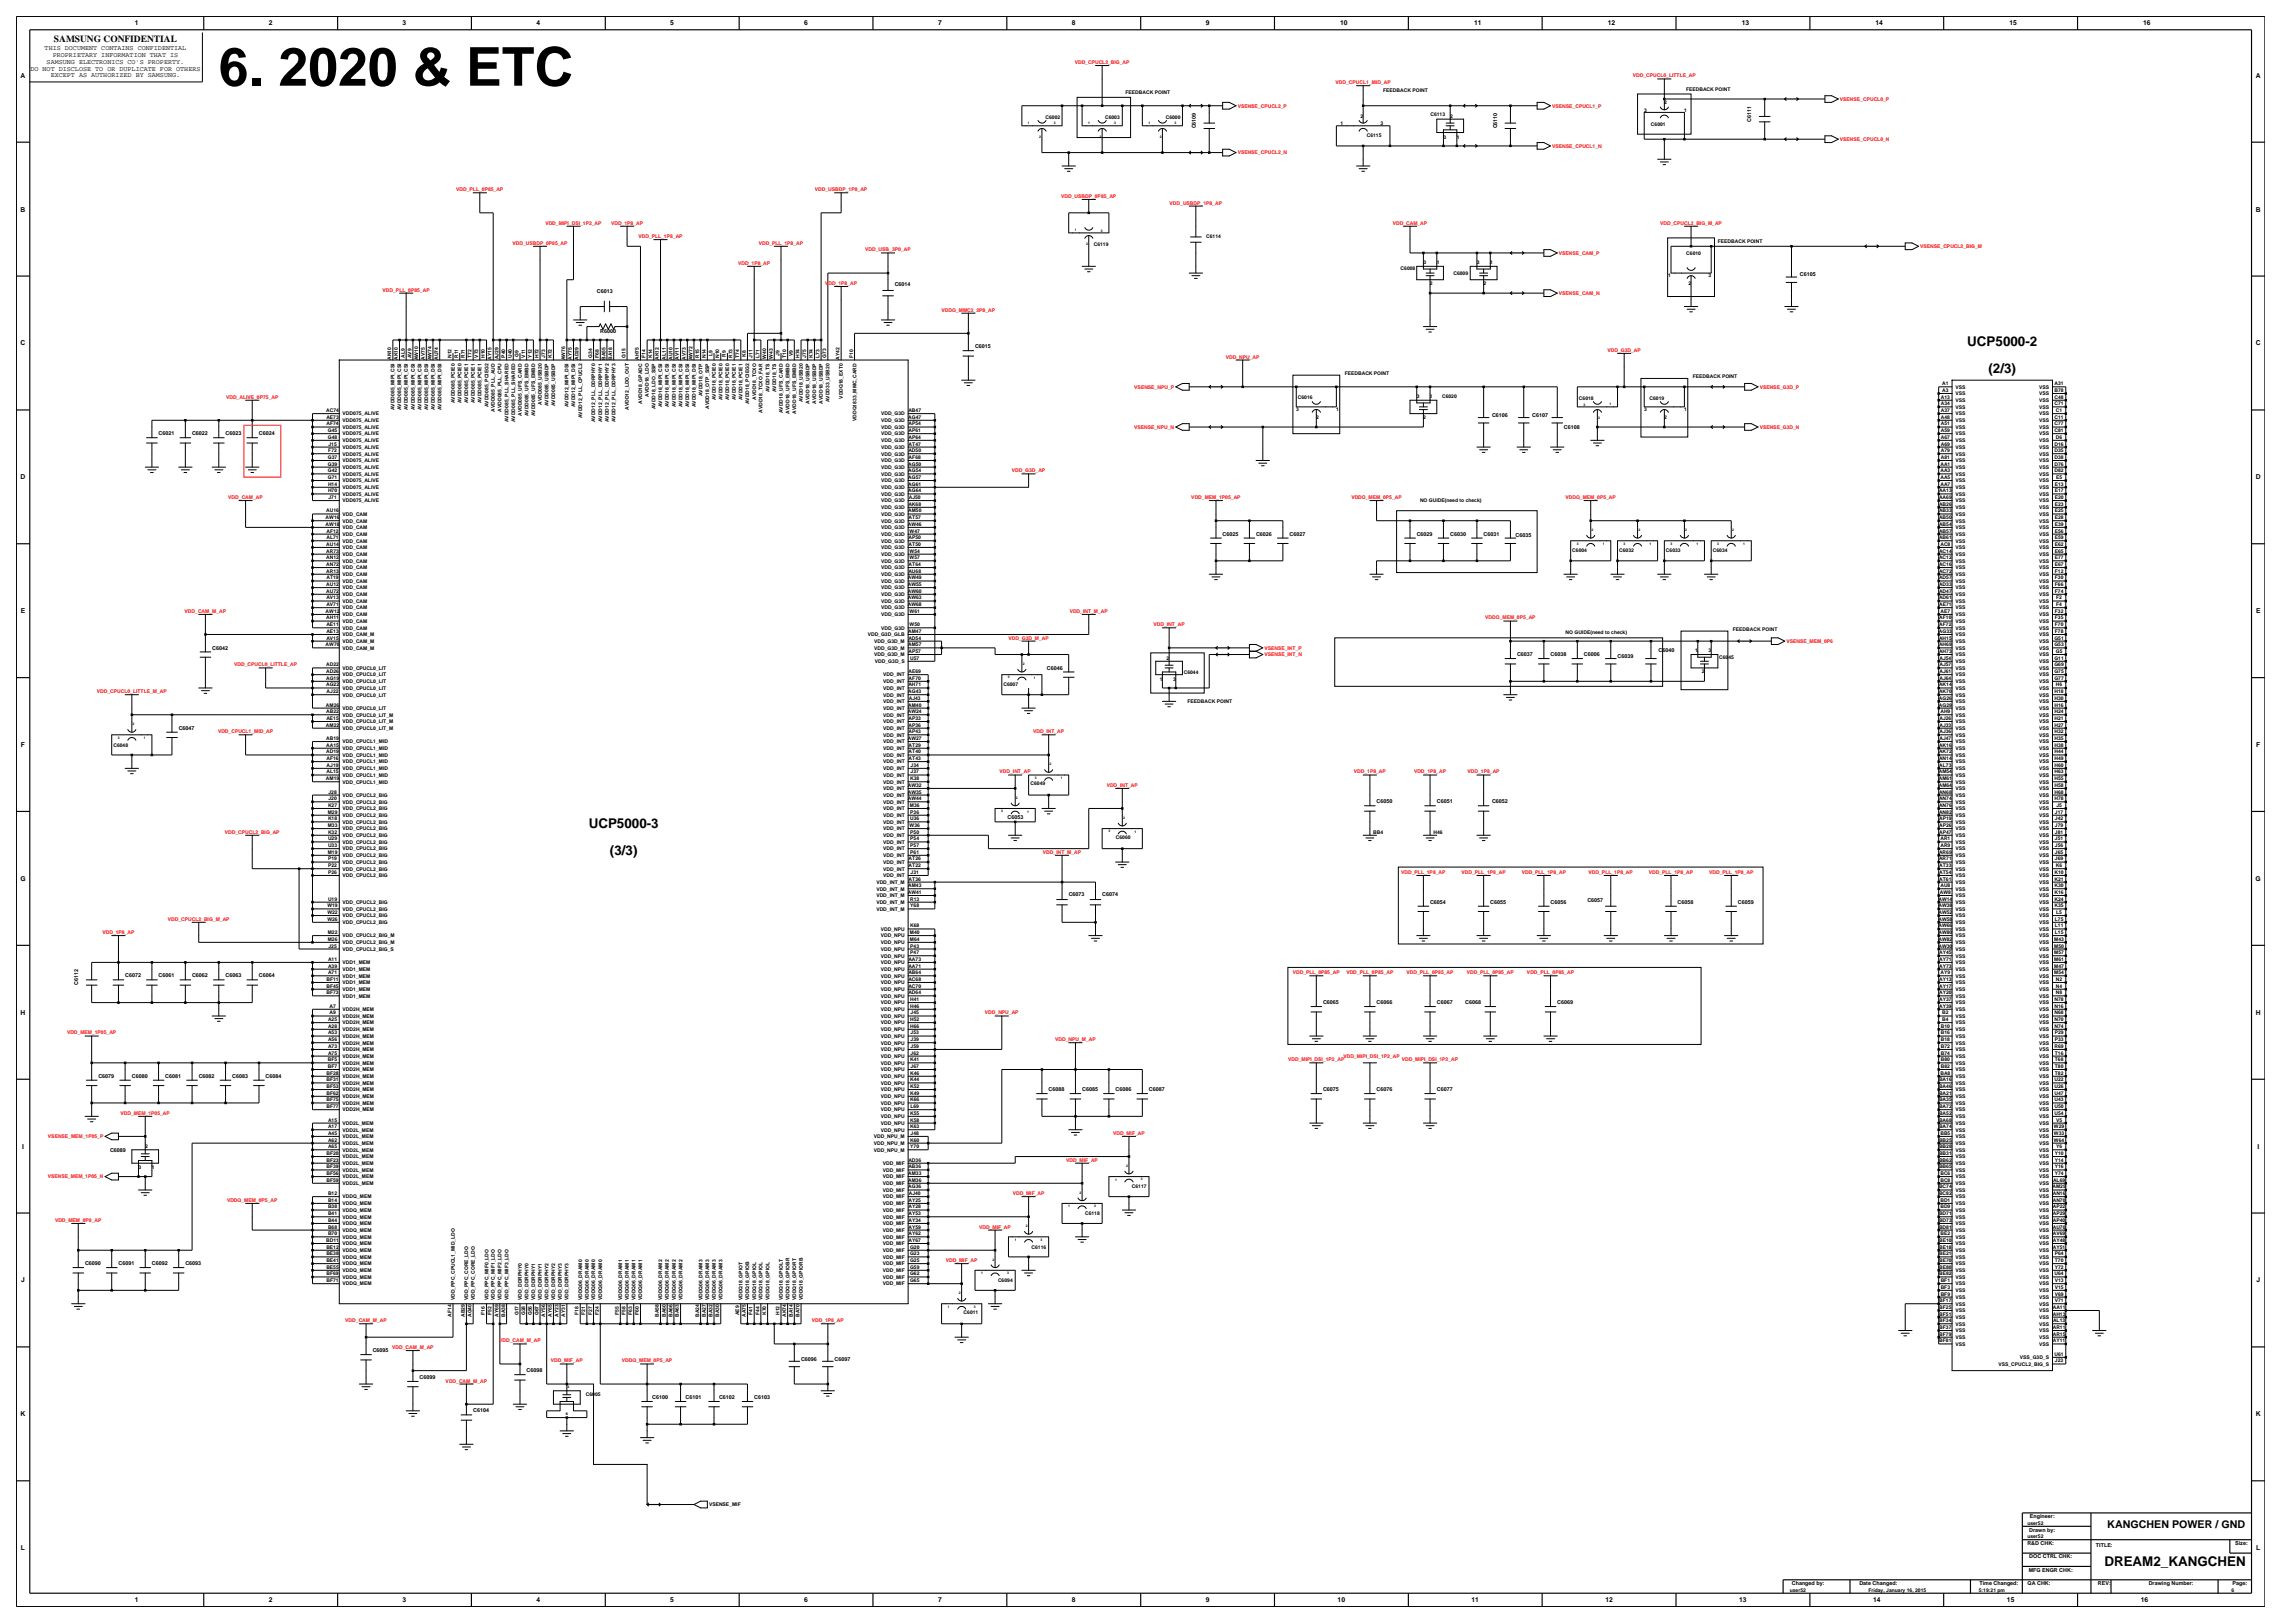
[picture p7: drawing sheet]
<svg xmlns="http://www.w3.org/2000/svg" width="420mm" height="297mm" viewBox="0 0 420 297" stroke-linecap="round" stroke-linejoin="round" font-family="sans-serif">
<defs><g id="words">
<text font-size="9.8" x="40" y="15.7">6. 2020 &amp; ETC</text>
<g font-size="2.5">
<text x="360" y="63.4">UCP5000-2</text>
<text x="363.9" y="68.3">(2/3)</text>
<text x="107.7" y="151.6">UCP5000-3</text>
<text x="111.6" y="156.5">(3/3)</text>
<text x="385.1" y="286.6">DREAM2_KANGCHEN</text>
</g>
<text font-size="2" x="385.7" y="279.7">KANGCHEN POWER / GND</text>
<text font-size="1.7" x="9.9" y="7.7">SAMSUNG CONFIDENTIAL</text>
<g font-size="1.2">
<text x="24.7" y="4.7">1</text>
<text x="49.2" y="4.7">2</text>
<text x="73.7" y="4.7">3</text>
<text x="98.2" y="4.7">4</text>
<text x="122.7" y="4.7">5</text>
<text x="147.2" y="4.7">6</text>
<text x="171.7" y="4.7">7</text>
<text x="196.2" y="4.7">8</text>
<text x="220.7" y="4.7">9</text>
<text x="245.3" y="4.7">10</text>
<text x="269.8" y="4.7">11</text>
<text x="294.3" y="4.7">12</text>
<text x="318.7" y="4.7">13</text>
<text x="343.2" y="4.7">14</text>
<text x="367.7" y="4.7">15</text>
<text x="392.2" y="4.7">16</text>
<text x="8.2" y="9.2">THIS DOCUMENT CONTAINS CONFIDENTIAL</text>
<text x="8.5" y="11.7">SAMSUNG ELECTRONICS CO'S PROPERTY.</text>
<text x="9.6" y="10.5">PROPRIETARY INFORMATION THAT IS</text>
<text x="3.8" y="14.2">A</text>
<text x="5.6" y="12.9">DO NOT DISCLOSE TO OR DUPLICATE FOR OTHERS</text>
<text x="9.3" y="14.1">EXCEPT AS AUTHORIZED BY SAMSUNG.</text>
<text x="412.8" y="14.2">A</text>
<text x="3.8" y="38.7">B</text>
<text x="412.8" y="38.7">B</text>
<text x="3.8" y="63.2">C</text>
<text x="412.8" y="63.2">C</text>
<text x="3.8" y="87.7">D</text>
<text x="412.8" y="87.7">D</text>
<text x="3.8" y="112.2">E</text>
<text x="412.9" y="112.2">E</text>
<text x="3.8" y="136.7">F</text>
<text x="412.9" y="136.7">F</text>
<text x="3.7" y="161.2">G</text>
<text x="412.8" y="161.2">G</text>
<text x="3.8" y="185.7">H</text>
<text x="412.8" y="185.7">H</text>
<text x="4" y="210.2">I</text>
<text x="413.1" y="210.2">I</text>
<text x="3.9" y="234.7">J</text>
<text x="412.9" y="234.7">J</text>
<text x="3.8" y="259.2">K</text>
<text x="412.8" y="259.2">K</text>
<text x="3.8" y="283.7">L</text>
<text x="412.9" y="283.7">L</text>
<text x="24.7" y="293.2">1</text>
<text x="49.2" y="293.2">2</text>
<text x="73.7" y="293.2">3</text>
<text x="98.2" y="293.2">4</text>
<text x="122.7" y="293.2">5</text>
<text x="147.2" y="293.2">6</text>
<text x="171.7" y="293.2">7</text>
<text x="196.2" y="293.2">8</text>
<text x="220.7" y="293.2">9</text>
<text x="244.8" y="293.2">10</text>
<text x="269.3" y="293.2">11</text>
<text x="293.8" y="293.2">12</text>
<text x="318.3" y="293.2">13</text>
<text x="342.8" y="293.2">14</text>
<text x="367.3" y="293.2">15</text>
<text x="391.8" y="293.2">16</text>
</g>
<g font-size="1">
<text x="218.8" y="23.5" transform="rotate(-90 218.8 23.5)">C6109</text>
<text x="274" y="23.5" transform="rotate(-90 274 23.5)">C6110</text>
<text x="320.5" y="22.3" transform="rotate(-90 320.5 22.3)">C6111</text>
<text x="109.2" y="53.6">C6013</text>
<text x="163.7" y="52.4">C6014</text>
<text x="329.4" y="50.6">C6105</text>
<text x="109.9" y="61">R6000</text>
<text x="178.4" y="63.7">C6015</text>
<text x="273" y="76.3">C6106</text>
<text x="280.4" y="76.3">C6107</text>
<text x="29" y="79.7">C6021</text>
<text x="35.2" y="79.7">C6022</text>
<text x="41.3" y="79.7">C6023</text>
<text x="47.4" y="79.7">C6024</text>
<text x="286.2" y="78.4">C6108</text>
<text x="223.7" y="98">C6025</text>
<text x="229.9" y="98">C6026</text>
<text x="236" y="98">C6027</text>
<text x="259.3" y="98">C6029</text>
<text x="265.4" y="98">C6030</text>
<text x="271.5" y="98">C6031</text>
<text x="277.3" y="98.3">C6035</text>
<text x="38.8" y="118.9">C6042</text>
<text x="303.5" y="119.3">C6040</text>
<text x="191.6" y="122.5">C6046</text>
<text x="277.6" y="120.1">C6037</text>
<text x="283.8" y="120.1">C6038</text>
<text x="289.9" y="120.1">C6006</text>
<text x="296" y="120.4">C6039</text>
<text x="32.7" y="133.5">C6047</text>
<text x="184.4" y="149.9">C6053</text>
<text x="251.9" y="147">C6050</text>
<text x="262.9" y="147">C6051</text>
<text x="273" y="147">C6052</text>
<text x="195.6" y="163.9">C6073</text>
<text x="201.7" y="163.9">C6074</text>
<text x="261.7" y="165.4">C6054</text>
<text x="272.7" y="165.4">C6055</text>
<text x="283.8" y="165.4">C6056</text>
<text x="290.5" y="165.1">C6057</text>
<text x="307" y="165.4">C6058</text>
<text x="318" y="165.4">C6059</text>
<text x="22.9" y="178.9">C6072</text>
<text x="29" y="178.9">C6061</text>
<text x="35.2" y="178.9">C6062</text>
<text x="41.3" y="178.9">C6063</text>
<text x="47.4" y="178.9">C6064</text>
<text x="14.3" y="180.3" transform="rotate(-90 14.3 180.3)">C6112</text>
<text x="242.1" y="183.8">C6065</text>
<text x="251.9" y="183.8">C6066</text>
<text x="262.9" y="183.8">C6067</text>
<text x="268.1" y="183.8">C6068</text>
<text x="285" y="183.8">C6069</text>
<text x="18" y="197.2">C6079</text>
<text x="24.1" y="197.2">C6080</text>
<text x="30.3" y="197.2">C6081</text>
<text x="36.4" y="197.2">C6082</text>
<text x="42.5" y="197.2">C6083</text>
<text x="48.6" y="197.2">C6084</text>
<text x="191.9" y="199.7">C6088</text>
<text x="198" y="199.7">C6085</text>
<text x="204.2" y="199.7">C6086</text>
<text x="210.3" y="199.7">C6087</text>
<text x="242.1" y="199.7">C6075</text>
<text x="251.9" y="199.7">C6076</text>
<text x="262.9" y="199.7">C6077</text>
<text x="20.1" y="210.7">C6089</text>
<text x="15.6" y="231.5">C6090</text>
<text x="21.7" y="231.5">C6091</text>
<text x="27.8" y="231.5">C6092</text>
<text x="33.9" y="231.5">C6093</text>
<text x="68.2" y="247.5">C6095</text>
<text x="96.4" y="251.1">C6098</text>
<text x="146.6" y="249">C6096</text>
<text x="152.7" y="249">C6097</text>
<text x="76.8" y="252.3">C6099</text>
<text x="119.3" y="256">C6100</text>
<text x="125.5" y="256">C6101</text>
<text x="131.6" y="256">C6102</text>
<text x="138" y="256">C6103</text>
<text x="86.6" y="258.5">C6104</text>
<text x="371.4" y="280.2">Drawn by:</text>
<text x="371.5" y="277.8">Engineer:</text>
<text x="371" y="282.7">R&amp;D CHK:</text>
<text x="371.3" y="287.6">MFG ENGR CHK:</text>
<text x="371.4" y="285.2">DOC CTRL CHK:</text>
<text x="383.6" y="283">TITLE:</text>
<text x="409.1" y="282.7">Size:</text>
<text x="327.9" y="290.1">Changed by:</text>
<text x="340.3" y="290.1">Date Changed:</text>
<text x="362.2" y="290.1">Time Changed:</text>
<text x="371.1" y="290.1">QA CHK:</text>
<text x="383.9" y="290.1">REV:</text>
<text x="393.2" y="290.1">Drawing Number:</text>
<text x="408.6" y="290.1">Page:</text>
</g>
<g font-size=".9" fill="#f00">
<text x="196.7" y="11.7">VDD_CPUCL2_BIG_AP</text>
<text x="244.4" y="15.4">VDD_CPUCL1_MID_AP</text>
<text x="298.8" y="14.2">VDD_CPUCL0_LITTLE_AP</text>
<text x="226.5" y="19.7">VSENSE_CPUCL2_P</text>
<text x="284.1" y="19.7">VSENSE_CPUCL1_P</text>
<text x="336.7" y="18.4">VSENSE_CPUCL0_P</text>
<text x="226.5" y="28.3">VSENSE_CPUCL2_N</text>
<text x="284.1" y="27">VSENSE_CPUCL1_N</text>
<text x="336.7" y="25.8">VSENSE_CPUCL0_N</text>
<text x="83.5" y="35">VDD_PLL_0P85_AP</text>
<text x="149.1" y="35">VDD_USBDP_1P8_AP</text>
<text x="99.8" y="41.1">VDD_MIPI_DSI_1P2_AP</text>
<text x="111.8" y="41.1">VDD_1P8_AP</text>
<text x="194.2" y="36.2">VDD_USBDP_0P85_AP</text>
<text x="214.1" y="37.4">VDD_USBDP_1P8_AP</text>
<text x="254.9" y="41.1">VDD_CAM_AP</text>
<text x="303.8" y="41.1">VDD_CPUCL2_BIG_M_AP</text>
<text x="93.8" y="44.8">VDD_USBDP_0P85_AP</text>
<text x="116.8" y="43.6">VDD_PLL_1P8_AP</text>
<text x="138.9" y="44.8">VDD_PLL_1P8_AP</text>
<text x="158.4" y="46">VDD_USB_3P0_AP</text>
<text x="285.3" y="46.6">VSENSE_CAM_P</text>
<text x="351.4" y="45.4">VSENSE_CPUCL2_BIG_M</text>
<text x="70" y="53.4">VDD_PLL_0P85_AP</text>
<text x="135.1" y="48.5">VDD_1P8_AP</text>
<text x="151" y="52.1">VDD_1P8_AP</text>
<text x="285.3" y="54">VSENSE_CAM_N</text>
<text x="172.3" y="57">VDDQ_MMC2_2P8_AP</text>
<text x="224.3" y="65.6">VDD_NPU_AP</text>
<text x="294.2" y="64.4">VDD_G3D_AP</text>
<text x="207.6" y="71.1">VSENSE_NPU_P</text>
<text x="322" y="71.1">VSENSE_G3D_P</text>
<text x="41.4" y="72.9">VDD_ALIVE_0P75_AP</text>
<text x="207.5" y="78.5">VSENSE_NPU_N</text>
<text x="322" y="78.5">VSENSE_G3D_N</text>
<text x="185.2" y="86.4">VDD_G3D_AP</text>
<text x="41.8" y="91.3">VDD_CAM_AP</text>
<text x="218" y="91.3">VDD_MEM_1P05_AP</text>
<text x="247.3" y="91.3">VDDQ_MEM_0P5_AP</text>
<text x="286.5" y="91.3">VDDQ_MEM_0P5_AP</text>
<text x="33.8" y="112.1">VDD_CAM_M_AP</text>
<text x="195.8" y="112.1">VDD_INT_M_AP</text>
<text x="271.8" y="113.4">VDDQ_MEM_0P5_AP</text>
<text x="184.5" y="117">VDD_G3D_M_AP</text>
<text x="211.1" y="114.6">VDD_INT_AP</text>
<text x="231.4" y="118.9">VSENSE_INT_P</text>
<text x="326.9" y="117.6">VSENSE_MEM_0P6</text>
<text x="42.9" y="121.9">VDD_CPUCL0_LITTLE_AP</text>
<text x="231.4" y="120.1">VSENSE_INT_N</text>
<text x="17.7" y="126.8">VDD_CPUCL0_LITTLE_M_AP</text>
<text x="39.9" y="134.2">VDD_CPUCL1_MID_AP</text>
<text x="189.1" y="134.2">VDD_INT_AP</text>
<text x="182.9" y="141.5">VDD_INT_AP</text>
<text x="202.5" y="144">VDD_INT_AP</text>
<text x="247.8" y="141.5">VDD_1P8_AP</text>
<text x="258.8" y="141.5">VDD_1P8_AP</text>
<text x="268.6" y="141.5">VDD_1P8_AP</text>
<text x="41.1" y="152.6">VDD_CPUCL2_BIG_AP</text>
<text x="190.9" y="156.2">VDD_INT_M_AP</text>
<text x="256.4" y="159.9">VDD_PLL_1P8_AP</text>
<text x="267.5" y="159.9">VDD_PLL_1P8_AP</text>
<text x="278.5" y="159.9">VDD_PLL_1P8_AP</text>
<text x="290.7" y="159.9">VDD_PLL_1P8_AP</text>
<text x="301.8" y="159.9">VDD_PLL_1P8_AP</text>
<text x="312.8" y="159.9">VDD_PLL_1P8_AP</text>
<text x="18.7" y="170.9">VDD_1P8_AP</text>
<text x="30.7" y="168.5">VDD_CPUCL2_BIG_M_AP</text>
<text x="236.6" y="178.3">VDD_PLL_0P85_AP</text>
<text x="246.4" y="178.3">VDD_PLL_0P85_AP</text>
<text x="257.4" y="178.3">VDD_PLL_0P85_AP</text>
<text x="268.4" y="178.3">VDD_PLL_0P85_AP</text>
<text x="279.4" y="178.3">VDD_PLL_0P85_AP</text>
<text x="180.3" y="185.6">VDD_NPU_AP</text>
<text x="12.3" y="189.3">VDD_MEM_1P05_AP</text>
<text x="193.1" y="190.5">VDD_NPU_M_AP</text>
<text x="235.7" y="194.2">VDD_MIPI_DSI_1P2_AP</text>
<text x="245.9" y="193.6">VDD_MIPI_DSI_1P2_AP</text>
<text x="256.6" y="194.2">VDD_MIPI_DSI_1P2_AP</text>
<text x="22.1" y="204">VDD_MEM_1P05_AP</text>
<text x="8.8" y="208.3">VSENSE_MEM_1P05_P</text>
<text x="203.7" y="207.7">VDD_MIF_AP</text>
<text x="8.7" y="215.6">VSENSE_MEM_1P05_N</text>
<text x="195.1" y="212.6">VDD_MIF_AP</text>
<text x="41.5" y="219.9">VDDQ_MEM_0P5_AP</text>
<text x="185.3" y="218.7">VDD_MIF_AP</text>
<text x="10.1" y="223.6">VDD_MEM_0P9_AP</text>
<text x="179.2" y="224.8">VDD_MIF_AP</text>
<text x="173.1" y="230.9">VDD_MIF_AP</text>
<text x="63.2" y="242">VDD_CAM_M_AP</text>
<text x="91.4" y="245.6">VDD_CAM_M_AP</text>
<text x="148.6" y="242">VDD_1P8_AP</text>
<text x="71.8" y="246.9">VDD_CAM_M_AP</text>
<text x="100.8" y="249.3">VDD_MIF_AP</text>
<text x="113.8" y="249.3">VDDQ_MEM_0P5_AP</text>
<text x="81.6" y="253">VDD_CAM_M_AP</text>
</g>
<g font-size=".9">
<text x="206" y="17.2">FEEDBACK POINT</text>
<text x="253.1" y="16.9">FEEDBACK POINT</text>
<text x="308.6" y="16.6">FEEDBACK POINT</text>
<text x="191.3" y="21.8">C6002</text>
<text x="202.2" y="21.8">C6003</text>
<text x="213.3" y="21.8">C6000</text>
<text x="245.3" y="23">1</text>
<text x="249" y="21.6">2</text>
<text x="252.6" y="23">3</text>
<text x="261.8" y="21.2">C6113</text>
<text x="265.4" y="21.6">2</text>
<text x="300.9" y="20.5">3</text>
<text x="302.1" y="23">C6001</text>
<text x="304.6" y="19.1">2</text>
<text x="308.2" y="20.5">1</text>
<text x="250.1" y="25.1">C6115</text>
<text x="264.2" y="25.4">3</text>
<text x="266.6" y="25.4">1</text>
<text x="200.2" y="45.1">C6119</text>
<text x="220.7" y="43.6">C6114</text>
<text x="308.6" y="46.6">C6010</text>
<text x="314.4" y="44.4">FEEDBACK POINT</text>
<text x="256.3" y="49.5">C6008</text>
<text x="260.5" y="48.3">3</text>
<text x="261.7" y="52.1">2</text>
<text x="262.9" y="48.3">1</text>
<text x="266" y="50.4">C6009</text>
<text x="270.3" y="48.3">3</text>
<text x="271.5" y="52.1">2</text>
<text x="272.7" y="48.3">1</text>
<text x="305.3" y="50.7">1</text>
<text x="309" y="52.1">2</text>
<text x="312.7" y="50.7">3</text>
<text x="71.6" y="65.8" transform="rotate(-90 71.6 65.8)">AN10</text>
<text x="72.8" y="65.8" transform="rotate(-90 72.8 65.8)">AK10</text>
<text x="74.1" y="65.5" transform="rotate(-90 74.1 65.5)">AL9</text>
<text x="75.3" y="65.6" transform="rotate(-90 75.3 65.6)">AV9</text>
<text x="76.5" y="65.9" transform="rotate(-90 76.5 65.9)">AW10</text>
<text x="77.7" y="65.8" transform="rotate(-90 77.7 65.8)">AV75</text>
<text x="78.9" y="65.9" transform="rotate(-90 78.9 65.9)">AW74</text>
<text x="80.2" y="65.8" transform="rotate(-90 80.2 65.8)">AU74</text>
<text x="82.6" y="65.5" transform="rotate(-90 82.6 65.5)">N12</text>
<text x="83.8" y="65.5" transform="rotate(-90 83.8 65.5)">R11</text>
<text x="85.1" y="65.5" transform="rotate(-90 85.1 65.5)">R71</text>
<text x="86.3" y="65.5" transform="rotate(-90 86.3 65.5)">T72</text>
<text x="87.5" y="65.5" transform="rotate(-90 87.5 65.5)">V73</text>
<text x="88.8" y="65.5" transform="rotate(-90 88.8 65.5)">H10</text>
<text x="90" y="65.8" transform="rotate(-90 90 65.8)">AY15</text>
<text x="91.2" y="65.8" transform="rotate(-90 91.2 65.8)">AJ29</text>
<text x="92.4" y="65.5" transform="rotate(-90 92.4 65.5)">P40</text>
<text x="93.7" y="65.5" transform="rotate(-90 93.7 65.5)">U40</text>
<text x="94.9" y="65.3" transform="rotate(-90 94.9 65.3)">G9</text>
<text x="96.1" y="65.5" transform="rotate(-90 96.1 65.5)">V11</text>
<text x="97.3" y="65.5" transform="rotate(-90 97.3 65.5)">Y12</text>
<text x="98.5" y="65.5" transform="rotate(-90 98.5 65.5)">H72</text>
<text x="99.8" y="65.4" transform="rotate(-90 99.8 65.4)">J73</text>
<text x="101" y="65.5" transform="rotate(-90 101 65.5)">K72</text>
<text x="103.4" y="65.9" transform="rotate(-90 103.4 65.9)">AW76</text>
<text x="104.7" y="65.8" transform="rotate(-90 104.7 65.8)">AY75</text>
<text x="105.9" y="65.8" transform="rotate(-90 105.9 65.8)">AD29</text>
<text x="108.3" y="65.5" transform="rotate(-90 108.3 65.5)">G34</text>
<text x="109.6" y="65.5" transform="rotate(-90 109.6 65.5)">F68</text>
<text x="110.8" y="65.8" transform="rotate(-90 110.8 65.8)">BA55</text>
<text x="112" y="65.8" transform="rotate(-90 112 65.8)">BA18</text>
<text x="114.5" y="65.5" transform="rotate(-90 114.5 65.5)">G15</text>
<text x="116.9" y="65.8" transform="rotate(-90 116.9 65.8)">AH75</text>
<text x="118.1" y="65.5" transform="rotate(-90 118.1 65.5)">F14</text>
<text x="119.4" y="65.5" transform="rotate(-90 119.4 65.5)">K14</text>
<text x="120.6" y="65.8" transform="rotate(-90 120.6 65.8)">AK12</text>
<text x="121.8" y="65.8" transform="rotate(-90 121.8 65.8)">AL11</text>
<text x="123" y="65.8" transform="rotate(-90 123 65.8)">AU10</text>
<text x="124.3" y="65.8" transform="rotate(-90 124.3 65.8)">AV11</text>
<text x="125.5" y="65.8" transform="rotate(-90 125.5 65.8)">AV73</text>
<text x="126.7" y="65.9" transform="rotate(-90 126.7 65.9)">AW72</text>
<text x="127.9" y="65.5" transform="rotate(-90 127.9 65.5)">R15</text>
<text x="129.2" y="65.5" transform="rotate(-90 129.2 65.5)">N14</text>
<text x="130.4" y="65.2" transform="rotate(-90 130.4 65.2)">L9</text>
<text x="131.6" y="65.5" transform="rotate(-90 131.6 65.5)">N10</text>
<text x="132.8" y="65.3" transform="rotate(-90 132.8 65.3)">R9</text>
<text x="134.1" y="65.5" transform="rotate(-90 134.1 65.5)">R73</text>
<text x="135.3" y="65.5" transform="rotate(-90 135.3 65.5)">T74</text>
<text x="136.5" y="65.3" transform="rotate(-90 136.5 65.3)">K8</text>
<text x="137.7" y="65.4" transform="rotate(-90 137.7 65.4)">J11</text>
<text x="139" y="65.5" transform="rotate(-90 139 65.5)">L71</text>
<text x="140.2" y="65.6" transform="rotate(-90 140.2 65.6)">W40</text>
<text x="141.4" y="65.6" transform="rotate(-90 141.4 65.6)">W43</text>
<text x="142.6" y="65.2" transform="rotate(-90 142.6 65.2)">J9</text>
<text x="143.9" y="65.5" transform="rotate(-90 143.9 65.5)">T10</text>
<text x="145.1" y="65.2" transform="rotate(-90 145.1 65.2)">V9</text>
<text x="146.3" y="65.5" transform="rotate(-90 146.3 65.5)">H74</text>
<text x="147.5" y="65.4" transform="rotate(-90 147.5 65.4)">J75</text>
<text x="148.8" y="65.5" transform="rotate(-90 148.8 65.5)">K74</text>
<text x="150" y="65.5" transform="rotate(-90 150 65.5)">L73</text>
<text x="151.2" y="65.5" transform="rotate(-90 151.2 65.5)">G73</text>
<text x="153.7" y="65.8" transform="rotate(-90 153.7 65.8)">AY42</text>
<text x="156.1" y="65.5" transform="rotate(-90 156.1 65.5)">F10</text>
<text x="140.8" y="71.8" transform="rotate(-90 140.8 71.8)">AVDD18_TS</text>
<text x="142" y="71.8" transform="rotate(-90 142 71.8)">AVDD18_TS</text>
<text x="246.1" y="68.7">FEEDBACK POINT</text>
<text x="309.8" y="69.3">FEEDBACK POINT</text>
<text x="355.4" y="70.5">A1</text>
<text x="355.4" y="71.7">A3</text>
<text x="357.9" y="71.1">VSS</text>
<text x="373.2" y="71.1">VSS</text>
<text x="376" y="71.7">B78</text>
<text x="376" y="70.5">A31</text>
<text x="59.7" y="75.4">AC74</text>
<text x="59.7" y="76.6">AE73</text>
<text x="59.8" y="77.9">AF74</text>
<text x="62.7" y="77.2">VDD075_ALIVE</text>
<text x="62.7" y="76">VDD075_ALIVE</text>
<text x="72.2" y="75.1" transform="rotate(-90 72.2 75.1)">AVDD085_MIPI_CSI</text>
<text x="73.4" y="75.1" transform="rotate(-90 73.4 75.1)">AVDD085_MIPI_CSI</text>
<text x="74.7" y="75.1" transform="rotate(-90 74.7 75.1)">AVDD085_MIPI_CSI</text>
<text x="75.9" y="75.1" transform="rotate(-90 75.9 75.1)">AVDD085_MIPI_CSI</text>
<text x="77.1" y="75.1" transform="rotate(-90 77.1 75.1)">AVDD085_MIPI_CSI</text>
<text x="78.3" y="75.1" transform="rotate(-90 78.3 75.1)">AVDD085_MIPI_DSI</text>
<text x="79.6" y="75.1" transform="rotate(-90 79.6 75.1)">AVDD085_MIPI_DSI</text>
<text x="80.8" y="75.1" transform="rotate(-90 80.8 75.1)">AVDD085_MIPI_DSI</text>
<text x="83.2" y="73.8" transform="rotate(-90 83.2 73.8)">AVDD085_PCIE0</text>
<text x="84.5" y="73.8" transform="rotate(-90 84.5 73.8)">AVDD085_PCIE0</text>
<text x="85.7" y="73.8" transform="rotate(-90 85.7 73.8)">AVDD085_PCIE1</text>
<text x="86.9" y="73.8" transform="rotate(-90 86.9 73.8)">AVDD085_PCIE1</text>
<text x="88.1" y="73.8" transform="rotate(-90 88.1 73.8)">AVDD085_PCIE1</text>
<text x="89.4" y="74.5" transform="rotate(-90 89.4 74.5)">AVDD085_PCIEG2</text>
<text x="90.6" y="75.4" transform="rotate(-90 90.6 75.4)">AVDD085_PLL_AUD</text>
<text x="91.8" y="75.3" transform="rotate(-90 91.8 75.3)">AVDD085_PLL_CPU</text>
<text x="93" y="77.3" transform="rotate(-90 93 77.3)">AVDD085_PLL_SHARED</text>
<text x="94.3" y="77.3" transform="rotate(-90 94.3 77.3)">AVDD085_PLL_SHARED</text>
<text x="95.5" y="76.1" transform="rotate(-90 95.5 76.1)">AVDD085_UFS_CARD</text>
<text x="96.7" y="76.2" transform="rotate(-90 96.7 76.2)">AVDD085_UFS_EMBD</text>
<text x="97.9" y="76.2" transform="rotate(-90 97.9 76.2)">AVDD085_UFS_EMBD</text>
<text x="99.2" y="74.1" transform="rotate(-90 99.2 74.1)">AVDD085_USB20</text>
<text x="100.4" y="74.3" transform="rotate(-90 100.4 74.3)">AVDD085_USBDP</text>
<text x="101.6" y="74.3" transform="rotate(-90 101.6 74.3)">AVDD085_USBDP</text>
<text x="104.1" y="74.6" transform="rotate(-90 104.1 74.6)">AVDD12_MIPI_DSI</text>
<text x="105.3" y="74.6" transform="rotate(-90 105.3 74.6)">AVDD12_MIPI_DSI</text>
<text x="106.5" y="76.5" transform="rotate(-90 106.5 76.5)">AVDD12_PLL_CPUCL2</text>
<text x="108.9" y="77.3" transform="rotate(-90 108.9 77.3)">AVDD12_PLL_DDRPHY0</text>
<text x="110.2" y="77.3" transform="rotate(-90 110.2 77.3)">AVDD12_PLL_DDRPHY1</text>
<text x="111.4" y="77.3" transform="rotate(-90 111.4 77.3)">AVDD12_PLL_DDRPHY2</text>
<text x="112.6" y="77.3" transform="rotate(-90 112.6 77.3)">AVDD12_PLL_DDRPHY3</text>
<text x="115.1" y="75" transform="rotate(-90 115.1 75)">AVDD12_LDO_OUT</text>
<text x="117.5" y="73.9" transform="rotate(-90 117.5 73.9)">AVDD18_GPADC</text>
<text x="118.8" y="72.6" transform="rotate(-90 118.8 72.6)">AVDD18_LDO</text>
<text x="120" y="74.9" transform="rotate(-90 120 74.9)">AVDD18_LDO_SSP</text>
<text x="121.2" y="74.6" transform="rotate(-90 121.2 74.6)">AVDD18_MIPI_CSI</text>
<text x="122.4" y="74.6" transform="rotate(-90 122.4 74.6)">AVDD18_MIPI_CSI</text>
<text x="123.7" y="74.6" transform="rotate(-90 123.7 74.6)">AVDD18_MIPI_CSI</text>
<text x="124.9" y="74.6" transform="rotate(-90 124.9 74.6)">AVDD18_MIPI_CSI</text>
<text x="126.1" y="74.6" transform="rotate(-90 126.1 74.6)">AVDD18_MIPI_DSI</text>
<text x="127.3" y="74.6" transform="rotate(-90 127.3 74.6)">AVDD18_MIPI_DSI</text>
<text x="128.5" y="72.5" transform="rotate(-90 128.5 72.5)">AVDD18_OTP</text>
<text x="129.8" y="74.9" transform="rotate(-90 129.8 74.9)">AVDD18_OTP_SSP</text>
<text x="131" y="73.3" transform="rotate(-90 131 73.3)">AVDD18_PCIE0</text>
<text x="132.2" y="73.3" transform="rotate(-90 132.2 73.3)">AVDD18_PCIE0</text>
<text x="133.4" y="73.3" transform="rotate(-90 133.4 73.3)">AVDD18_PCIE0</text>
<text x="134.7" y="73.3" transform="rotate(-90 134.7 73.3)">AVDD18_PCIE1</text>
<text x="135.9" y="73.3" transform="rotate(-90 135.9 73.3)">AVDD18_PCIE1</text>
<text x="137.1" y="74" transform="rotate(-90 137.1 74)">AVDD18_PCIEG2</text>
<text x="138.4" y="73.2" transform="rotate(-90 138.4 73.2)">AVDD18_TCXO</text>
<text x="139.6" y="75.6" transform="rotate(-90 139.6 75.6)">AVDD18_TCXO_FAR</text>
<text x="143.3" y="75.6" transform="rotate(-90 143.3 75.6)">AVDD18_UFS_CARD</text>
<text x="144.5" y="75.7" transform="rotate(-90 144.5 75.7)">AVDD18_UFS_EMBD</text>
<text x="145.7" y="75.7" transform="rotate(-90 145.7 75.7)">AVDD18_UFS_EMBD</text>
<text x="146.9" y="73.6" transform="rotate(-90 146.9 73.6)">AVDD18_USB20</text>
<text x="148.1" y="73.8" transform="rotate(-90 148.1 73.8)">AVDD18_USBDP</text>
<text x="149.4" y="73.8" transform="rotate(-90 149.4 73.8)">AVDD18_USBDP</text>
<text x="150.6" y="73.8" transform="rotate(-90 150.6 73.8)">AVDD18_USBDP</text>
<text x="151.8" y="73.6" transform="rotate(-90 151.8 73.6)">AVDD33_USB20</text>
<text x="154.3" y="73" transform="rotate(-90 154.3 73)">VDDQ18_EXT0</text>
<text x="156.7" y="77" transform="rotate(-90 156.7 77)">VDDQ1833_MMC_CARD</text>
<text x="161.2" y="77.2">VDD_G3D</text>
<text x="161.2" y="76">VDD_G3D</text>
<text x="166.2" y="76.6">AG47</text>
<text x="166.2" y="75.4">AB47</text>
<text x="166.3" y="77.9">AP54</text>
<text x="237.2" y="75.2">3</text>
<text x="237.5" y="73">C6016</text>
<text x="240.9" y="76.6">2</text>
<text x="244.5" y="75.2">1</text>
<text x="259.3" y="72.7">3</text>
<text x="260.5" y="76.6">2</text>
<text x="261.7" y="72.7">1</text>
<text x="263.9" y="72.7">C6020</text>
<text x="289" y="73.3">C6018</text>
<text x="300.9" y="75.2">3</text>
<text x="301.9" y="73.2">C6019</text>
<text x="304.6" y="76.6">2</text>
<text x="308.2" y="75.2">1</text>
<text x="355.2" y="76.6">A48</text>
<text x="355.2" y="77.9">A51</text>
<text x="355.2" y="72.9">A13</text>
<text x="355.2" y="74.2">A34</text>
<text x="355.2" y="75.4">A37</text>
<text x="357.9" y="77.2">VSS</text>
<text x="357.9" y="73.6">VSS</text>
<text x="357.9" y="72.3">VSS</text>
<text x="357.9" y="74.8">VSS</text>
<text x="357.9" y="76">VSS</text>
<text x="373.2" y="76">VSS</text>
<text x="373.2" y="77.2">VSS</text>
<text x="373.2" y="73.6">VSS</text>
<text x="373.2" y="74.8">VSS</text>
<text x="373.2" y="72.3">VSS</text>
<text x="376" y="77.9">C77</text>
<text x="376" y="76.6">C11</text>
<text x="376" y="72.9">C48</text>
<text x="376" y="74.2">C71</text>
<text x="376.3" y="75.4">C1</text>
<text x="60" y="84">G37</text>
<text x="60" y="79.1">G45</text>
<text x="60" y="80.3">G48</text>
<text x="60.1" y="82.8">F72</text>
<text x="60.1" y="81.5">J15</text>
<text x="62.7" y="82.1">VDD075_ALIVE</text>
<text x="62.7" y="79.7">VDD075_ALIVE</text>
<text x="62.7" y="80.9">VDD075_ALIVE</text>
<text x="62.7" y="83.4">VDD075_ALIVE</text>
<text x="62.7" y="78.5">VDD075_ALIVE</text>
<text x="161.2" y="82.1">VDD_G3D</text>
<text x="161.2" y="79.7">VDD_G3D</text>
<text x="161.2" y="80.9">VDD_G3D</text>
<text x="161.2" y="78.5">VDD_G3D</text>
<text x="161.2" y="83.4">VDD_G3D</text>
<text x="166.2" y="82.8">AD50</text>
<text x="166.3" y="79.1">AP61</text>
<text x="166.3" y="80.3">AP64</text>
<text x="166.3" y="81.5">AT47</text>
<text x="166.3" y="84">AF68</text>
<text x="355.2" y="79.1">A59</text>
<text x="355.2" y="80.3">A67</text>
<text x="355.2" y="81.5">A69</text>
<text x="355.2" y="82.8">A79</text>
<text x="355.2" y="84">A81</text>
<text x="357.9" y="78.5">VSS</text>
<text x="357.9" y="79.7">VSS</text>
<text x="357.9" y="80.9">VSS</text>
<text x="357.9" y="82.1">VSS</text>
<text x="357.9" y="83.4">VSS</text>
<text x="373.2" y="78.5">VSS</text>
<text x="373.2" y="79.7">VSS</text>
<text x="373.2" y="82.1">VSS</text>
<text x="373.2" y="83.4">VSS</text>
<text x="373.2" y="80.9">VSS</text>
<text x="376" y="79.1">C81</text>
<text x="376" y="81.5">D16</text>
<text x="376" y="82.8">D35</text>
<text x="376" y="84">D38</text>
<text x="376.3" y="80.3">D6</text>
<text x="60" y="87.6">G71</text>
<text x="60" y="85.2">G39</text>
<text x="60" y="86.4">G42</text>
<text x="60" y="88.9">H14</text>
<text x="62.7" y="89.5">VDD075_ALIVE</text>
<text x="62.7" y="88.3">VDD075_ALIVE</text>
<text x="62.7" y="84.6">VDD075_ALIVE</text>
<text x="62.7" y="85.8">VDD075_ALIVE</text>
<text x="62.7" y="87">VDD075_ALIVE</text>
<text x="161.2" y="85.8">VDD_G3D</text>
<text x="161.2" y="87">VDD_G3D</text>
<text x="161.2" y="88.3">VDD_G3D</text>
<text x="161.2" y="89.5">VDD_G3D</text>
<text x="161.2" y="84.6">VDD_G3D</text>
<text x="166.2" y="85.2">AG50</text>
<text x="166.2" y="86.4">AG54</text>
<text x="166.2" y="87.6">AG57</text>
<text x="166.2" y="88.9">AG61</text>
<text x="355.1" y="86.4">AA3</text>
<text x="355.1" y="87.6">AA5</text>
<text x="355.1" y="88.9">AA7</text>
<text x="355.1" y="85.2">AA1</text>
<text x="357.9" y="87">VSS</text>
<text x="357.9" y="88.3">VSS</text>
<text x="357.9" y="89.5">VSS</text>
<text x="357.9" y="84.6">VSS</text>
<text x="357.9" y="85.8">VSS</text>
<text x="373.2" y="88.3">VSS</text>
<text x="373.2" y="87">VSS</text>
<text x="373.2" y="89.5">VSS</text>
<text x="373.2" y="84.6">VSS</text>
<text x="373.2" y="85.8">VSS</text>
<text x="376" y="86.4">D82</text>
<text x="376" y="85.2">D76</text>
<text x="376" y="88.9">E13</text>
<text x="376.3" y="87.6">E5</text>
<text x="59.6" y="95">AW16</text>
<text x="59.7" y="93.8">AU16</text>
<text x="60" y="90.1">H70</text>
<text x="60.1" y="91.3">J71</text>
<text x="62.7" y="91.9">VDD075_ALIVE</text>
<text x="62.7" y="90.7">VDD075_ALIVE</text>
<text x="62.7" y="95.6">VDD_CAM</text>
<text x="62.7" y="94.4">VDD_CAM</text>
<text x="161.2" y="95.6">VDD_G3D</text>
<text x="161.2" y="94.4">VDD_G3D</text>
<text x="161.2" y="93.2">VDD_G3D</text>
<text x="161.2" y="91.9">VDD_G3D</text>
<text x="161.2" y="90.7">VDD_G3D</text>
<text x="166.2" y="93.8">AM50</text>
<text x="166.2" y="90.1">AG64</text>
<text x="166.2" y="92.5">AK68</text>
<text x="166.3" y="95">AT57</text>
<text x="166.3" y="91.3">AJ50</text>
<text x="259.9" y="91.9">NO GUIDE(need to check)</text>
<text x="354.9" y="90.1">AA13</text>
<text x="354.9" y="91.3">AA69</text>
<text x="354.9" y="92.5">AB26</text>
<text x="354.9" y="93.8">AB33</text>
<text x="354.9" y="95">AB50</text>
<text x="357.9" y="90.7">VSS</text>
<text x="357.9" y="91.9">VSS</text>
<text x="357.9" y="93.2">VSS</text>
<text x="357.9" y="94.4">VSS</text>
<text x="357.9" y="95.6">VSS</text>
<text x="373.2" y="90.7">VSS</text>
<text x="373.2" y="91.9">VSS</text>
<text x="373.2" y="93.2">VSS</text>
<text x="373.2" y="94.4">VSS</text>
<text x="373.2" y="95.6">VSS</text>
<text x="376" y="90.1">E17</text>
<text x="376" y="91.3">E20</text>
<text x="376" y="92.5">E23</text>
<text x="376" y="93.8">E25</text>
<text x="376" y="95">E28</text>
<text x="59.6" y="96.2">AW18</text>
<text x="59.7" y="99.9">AU14</text>
<text x="59.7" y="101.1">AR73</text>
<text x="59.8" y="98.7">AL71</text>
<text x="59.8" y="97.4">AF12</text>
<text x="62.7" y="96.8">VDD_CAM</text>
<text x="62.7" y="100.5">VDD_CAM</text>
<text x="62.7" y="101.7">VDD_CAM</text>
<text x="62.7" y="99.3">VDD_CAM</text>
<text x="62.7" y="98.1">VDD_CAM</text>
<text x="161.2" y="98.1">VDD_G3D</text>
<text x="161.2" y="101.7">VDD_G3D</text>
<text x="161.2" y="96.8">VDD_G3D</text>
<text x="161.2" y="100.5">VDD_G3D</text>
<text x="161.2" y="99.3">VDD_G3D</text>
<text x="166.1" y="96.2">AW46</text>
<text x="166.3" y="98.7">AP50</text>
<text x="166.3" y="99.9">AT50</text>
<text x="166.5" y="97.4">W47</text>
<text x="166.5" y="101.1">W54</text>
<text x="287.7" y="101.1">C6004</text>
<text x="296.3" y="101.1">C6032</text>
<text x="304.9" y="101.1">C6033</text>
<text x="313.5" y="101.1">C6034</text>
<text x="354.9" y="96.2">AB54</text>
<text x="354.9" y="97.4">AB57</text>
<text x="354.9" y="98.7">AB61</text>
<text x="354.9" y="101.1">AC14</text>
<text x="355.1" y="99.9">AC8</text>
<text x="357.9" y="100.5">VSS</text>
<text x="357.9" y="96.8">VSS</text>
<text x="357.9" y="98.1">VSS</text>
<text x="357.9" y="99.3">VSS</text>
<text x="357.9" y="101.7">VSS</text>
<text x="373.2" y="98.1">VSS</text>
<text x="373.2" y="99.3">VSS</text>
<text x="373.2" y="100.5">VSS</text>
<text x="373.2" y="101.7">VSS</text>
<text x="373.2" y="96.8">VSS</text>
<text x="376" y="97.4">E56</text>
<text x="376" y="98.7">E59</text>
<text x="376" y="99.9">E62</text>
<text x="376" y="101.1">E65</text>
<text x="376" y="96.2">E39</text>
<text x="59.7" y="107.2">AU12</text>
<text x="59.7" y="104.8">AR13</text>
<text x="59.7" y="102.4">AN12</text>
<text x="59.7" y="103.6">AN72</text>
<text x="59.8" y="106">AT19</text>
<text x="62.7" y="107.9">VDD_CAM</text>
<text x="62.7" y="105.4">VDD_CAM</text>
<text x="62.7" y="106.6">VDD_CAM</text>
<text x="62.7" y="103">VDD_CAM</text>
<text x="62.7" y="104.2">VDD_CAM</text>
<text x="161.2" y="103">VDD_G3D</text>
<text x="161.2" y="106.6">VDD_G3D</text>
<text x="161.2" y="107.9">VDD_G3D</text>
<text x="161.2" y="105.4">VDD_G3D</text>
<text x="161.2" y="104.2">VDD_G3D</text>
<text x="166.1" y="106">AW49</text>
<text x="166.1" y="107.2">AW55</text>
<text x="166.2" y="104.8">AU68</text>
<text x="166.3" y="103.6">AT64</text>
<text x="166.5" y="102.4">W57</text>
<text x="354.9" y="107.2">AD33</text>
<text x="354.9" y="106">AD57</text>
<text x="354.9" y="102.4">AC12</text>
<text x="354.9" y="103.6">AC16</text>
<text x="354.9" y="104.8">AC72</text>
<text x="357.9" y="107.9">VSS</text>
<text x="357.9" y="106.6">VSS</text>
<text x="357.9" y="103">VSS</text>
<text x="357.9" y="104.2">VSS</text>
<text x="357.9" y="105.4">VSS</text>
<text x="373.2" y="106.6">VSS</text>
<text x="373.2" y="107.9">VSS</text>
<text x="373.2" y="104.2">VSS</text>
<text x="373.2" y="103">VSS</text>
<text x="373.2" y="105.4">VSS</text>
<text x="376" y="103.6">E67</text>
<text x="376" y="102.4">E77</text>
<text x="376" y="106">F30</text>
<text x="376" y="107.2">F66</text>
<text x="376" y="104.8">F12</text>
<text x="59.6" y="112.1">AW12</text>
<text x="59.7" y="108.5">AU72</text>
<text x="59.7" y="113.4">AH11</text>
<text x="59.7" y="109.7">AV13</text>
<text x="59.7" y="110.9">AV71</text>
<text x="62.7" y="110.3">VDD_CAM</text>
<text x="62.7" y="111.5">VDD_CAM</text>
<text x="62.7" y="112.8">VDD_CAM</text>
<text x="62.7" y="109.1">VDD_CAM</text>
<text x="62.7" y="114">VDD_CAM</text>
<text x="161.2" y="112.8">VDD_G3D</text>
<text x="161.2" y="109.1">VDD_G3D</text>
<text x="161.2" y="110.3">VDD_G3D</text>
<text x="161.2" y="111.5">VDD_G3D</text>
<text x="166.1" y="108.5">AW60</text>
<text x="166.1" y="109.7">AW63</text>
<text x="166.1" y="110.9">AW68</text>
<text x="166.5" y="112.1">W61</text>
<text x="354.9" y="108.5">AD47</text>
<text x="354.9" y="109.7">AD61</text>
<text x="354.9" y="110.9">AE71</text>
<text x="354.9" y="113.4">AF10</text>
<text x="355.1" y="112.1">AE7</text>
<text x="357.9" y="109.1">VSS</text>
<text x="357.9" y="110.3">VSS</text>
<text x="357.9" y="112.8">VSS</text>
<text x="357.9" y="111.5">VSS</text>
<text x="357.9" y="114">VSS</text>
<text x="373.2" y="110.3">VSS</text>
<text x="373.2" y="112.8">VSS</text>
<text x="373.2" y="114">VSS</text>
<text x="373.2" y="111.5">VSS</text>
<text x="373.2" y="109.1">VSS</text>
<text x="376" y="112.1">F32</text>
<text x="376" y="113.4">F35</text>
<text x="376" y="108.5">F74</text>
<text x="376.3" y="109.7">F2</text>
<text x="376.3" y="110.9">F4</text>
<text x="59.6" y="118.3">AW70</text>
<text x="59.7" y="117">AV15</text>
<text x="59.7" y="114.6">AE11</text>
<text x="59.7" y="115.8">AE13</text>
<text x="62.7" y="118.9">VDD_CAM_M</text>
<text x="62.7" y="117.6">VDD_CAM_M</text>
<text x="62.7" y="115.2">VDD_CAM</text>
<text x="62.7" y="116.4">VDD_CAM_M</text>
<text x="158.8" y="116.4">VDD_G3D_GLB</text>
<text x="160" y="118.9">VDD_G3D_M</text>
<text x="160" y="117.6">VDD_G3D_M</text>
<text x="161.2" y="115.2">VDD_G3D</text>
<text x="166.2" y="115.8">AM47</text>
<text x="166.2" y="118.3">AM57</text>
<text x="166.2" y="117">AD54</text>
<text x="166.3" y="119.5">AP57</text>
<text x="166.5" y="114.6">W50</text>
<text x="286.5" y="116.1">NO GUIDE(need to check)</text>
<text x="310.2" y="119.3">1</text>
<text x="312.7" y="119.3">3</text>
<text x="317.1" y="115.5">FEEDBACK POINT</text>
<text x="354.8" y="115.8">AG33</text>
<text x="354.9" y="117">AH15</text>
<text x="354.9" y="118.3">AH69</text>
<text x="354.9" y="119.5">AH73</text>
<text x="354.9" y="114.6">AF72</text>
<text x="357.9" y="115.2">VSS</text>
<text x="357.9" y="116.4">VSS</text>
<text x="357.9" y="117.6">VSS</text>
<text x="357.9" y="118.9">VSS</text>
<text x="373.2" y="116.4">VSS</text>
<text x="373.2" y="117.6">VSS</text>
<text x="373.2" y="118.9">VSS</text>
<text x="373.2" y="115.2">VSS</text>
<text x="376" y="117">G51</text>
<text x="376" y="118.3">G53</text>
<text x="376" y="115.8">F78</text>
<text x="376" y="114.6">F70</text>
<text x="376.2" y="119.5">G5</text>
<text x="59.7" y="124.4">AG19</text>
<text x="59.7" y="125.6">AG22</text>
<text x="59.7" y="123.2">AD26</text>
<text x="59.7" y="121.9">AD22</text>
<text x="62.7" y="125">VDD_CPUCL0_LIT</text>
<text x="62.7" y="123.8">VDD_CPUCL0_LIT</text>
<text x="62.7" y="122.5">VDD_CPUCL0_LIT</text>
<text x="160" y="120.1">VDD_G3D_M</text>
<text x="160.1" y="121.3">VDD_G3D_S</text>
<text x="161.7" y="125">VDD_INT</text>
<text x="161.7" y="123.8">VDD_INT</text>
<text x="166.2" y="125.6">AH71</text>
<text x="166.3" y="123.2">AE69</text>
<text x="166.3" y="124.4">AF70</text>
<text x="166.6" y="120.7">U57</text>
<text x="183.6" y="125.6">C6007</text>
<text x="212.2" y="124.6">1</text>
<text x="213.5" y="120.8">2</text>
<text x="214.7" y="124.6">3</text>
<text x="216.6" y="123.4">C6044</text>
<text x="311.4" y="123.1">2</text>
<text x="314.6" y="120.5">C6045</text>
<text x="354.9" y="125.6">AK14</text>
<text x="354.9" y="124.4">AJ64</text>
<text x="354.9" y="120.7">AJ54</text>
<text x="354.9" y="121.9">AJ57</text>
<text x="354.9" y="123.2">AJ61</text>
<text x="357.9" y="125">VSS</text>
<text x="357.9" y="121.3">VSS</text>
<text x="357.9" y="122.5">VSS</text>
<text x="357.9" y="123.8">VSS</text>
<text x="357.9" y="120.1">VSS</text>
<text x="373.2" y="121.3">VSS</text>
<text x="373.2" y="120.1">VSS</text>
<text x="373.2" y="122.5">VSS</text>
<text x="373.2" y="123.8">VSS</text>
<text x="373.2" y="125">VSS</text>
<text x="376" y="120.7">G11</text>
<text x="376" y="121.9">G69</text>
<text x="376" y="123.2">G75</text>
<text x="376" y="124.4">G77</text>
<text x="376.3" y="125.6">H6</text>
<text x="59.6" y="129.3">AM26</text>
<text x="59.7" y="130.5">AB22</text>
<text x="59.7" y="131.7">AE15</text>
<text x="59.8" y="126.8">AJ22</text>
<text x="62.7" y="129.9">VDD_CPUCL0_LIT</text>
<text x="62.7" y="127.5">VDD_CPUCL0_LIT</text>
<text x="62.7" y="126.2">VDD_CPUCL0_LIT</text>
<text x="62.7" y="131.1">VDD_CPUCL0_LIT_M</text>
<text x="161.7" y="131.1">VDD_INT</text>
<text x="161.7" y="129.9">VDD_INT</text>
<text x="161.7" y="128.7">VDD_INT</text>
<text x="161.7" y="126.2">VDD_INT</text>
<text x="161.7" y="127.5">VDD_INT</text>
<text x="166.1" y="130.5">AW24</text>
<text x="166.2" y="129.3">AM40</text>
<text x="166.2" y="126.8">AG43</text>
<text x="166.3" y="131.7">AP33</text>
<text x="166.3" y="128.1">AJ43</text>
<text x="217.3" y="128.7">FEEDBACK POINT</text>
<text x="354.8" y="128.1">AG26</text>
<text x="354.8" y="129.3">AG29</text>
<text x="354.9" y="126.8">AK70</text>
<text x="354.9" y="131.7">AJ26</text>
<text x="355.1" y="130.5">AH9</text>
<text x="357.9" y="126.2">VSS</text>
<text x="357.9" y="127.5">VSS</text>
<text x="357.9" y="128.7">VSS</text>
<text x="357.9" y="129.9">VSS</text>
<text x="357.9" y="131.1">VSS</text>
<text x="373.2" y="126.2">VSS</text>
<text x="373.2" y="127.5">VSS</text>
<text x="373.2" y="131.1">VSS</text>
<text x="373.2" y="128.7">VSS</text>
<text x="373.2" y="129.9">VSS</text>
<text x="376" y="126.8">H18</text>
<text x="376" y="131.7">H21</text>
<text x="376" y="130.5">H24</text>
<text x="376" y="128.1">H30</text>
<text x="376" y="129.3">H16</text>
<text x="20.8" y="136.6">C6048</text>
<text x="59.6" y="133">AM22</text>
<text x="59.7" y="137.9">AD19</text>
<text x="59.7" y="136.6">AA15</text>
<text x="59.7" y="135.4">AB19</text>
<text x="62.7" y="133.6">VDD_CPUCL0_LIT_M</text>
<text x="62.7" y="132.4">VDD_CPUCL0_LIT_M</text>
<text x="62.7" y="137.2">VDD_CPUCL1_MID</text>
<text x="62.7" y="136">VDD_CPUCL1_MID</text>
<text x="161.7" y="136">VDD_INT</text>
<text x="161.7" y="137.2">VDD_INT</text>
<text x="161.7" y="132.4">VDD_INT</text>
<text x="161.7" y="133.6">VDD_INT</text>
<text x="161.7" y="134.8">VDD_INT</text>
<text x="166.1" y="135.4">AW27</text>
<text x="166.3" y="133">AP36</text>
<text x="166.3" y="134.2">AP43</text>
<text x="166.3" y="136.6">AT29</text>
<text x="166.3" y="137.9">AT40</text>
<text x="354.9" y="136.6">AK16</text>
<text x="354.9" y="137.9">AK72</text>
<text x="354.9" y="133">AJ33</text>
<text x="354.9" y="134.2">AJ36</text>
<text x="354.9" y="135.4">AJ47</text>
<text x="357.9" y="137.2">VSS</text>
<text x="357.9" y="132.4">VSS</text>
<text x="357.9" y="133.6">VSS</text>
<text x="357.9" y="134.8">VSS</text>
<text x="357.9" y="136">VSS</text>
<text x="373.2" y="132.4">VSS</text>
<text x="373.2" y="133.6">VSS</text>
<text x="373.2" y="134.8">VSS</text>
<text x="373.2" y="136">VSS</text>
<text x="373.2" y="137.2">VSS</text>
<text x="376" y="137.9">H44</text>
<text x="376" y="133">H27</text>
<text x="376" y="134.2">H32</text>
<text x="376" y="135.4">H35</text>
<text x="376" y="136.6">H38</text>
<text x="59.6" y="142.8">AM19</text>
<text x="59.8" y="141.5">AL15</text>
<text x="59.8" y="139.1">AF16</text>
<text x="59.8" y="140.3">AJ19</text>
<text x="62.7" y="142.1">VDD_CPUCL1_MID</text>
<text x="62.7" y="143.4">VDD_CPUCL1_MID</text>
<text x="62.7" y="140.9">VDD_CPUCL1_MID</text>
<text x="62.7" y="139.7">VDD_CPUCL1_MID</text>
<text x="62.7" y="138.5">VDD_CPUCL1_MID</text>
<text x="161.7" y="143.4">VDD_INT</text>
<text x="161.7" y="140.9">VDD_INT</text>
<text x="161.7" y="142.1">VDD_INT</text>
<text x="161.7" y="138.5">VDD_INT</text>
<text x="161.7" y="139.7">VDD_INT</text>
<text x="166.1" y="144">AW32</text>
<text x="166.3" y="139.1">AT43</text>
<text x="166.6" y="142.8">K38</text>
<text x="166.6" y="140.3">J34</text>
<text x="166.6" y="141.5">J37</text>
<text x="188.6" y="143.7">C6049</text>
<text x="354.8" y="141.5">AM54</text>
<text x="354.8" y="142.8">AM61</text>
<text x="354.8" y="144">AM64</text>
<text x="354.9" y="139.1">AN14</text>
<text x="354.9" y="140.3">AL73</text>
<text x="357.9" y="142.1">VSS</text>
<text x="357.9" y="143.4">VSS</text>
<text x="357.9" y="139.7">VSS</text>
<text x="357.9" y="138.5">VSS</text>
<text x="357.9" y="140.9">VSS</text>
<text x="373.2" y="138.5">VSS</text>
<text x="373.2" y="139.7">VSS</text>
<text x="373.2" y="143.4">VSS</text>
<text x="373.2" y="140.9">VSS</text>
<text x="373.2" y="142.1">VSS</text>
<text x="376" y="139.1">H49</text>
<text x="376" y="142.8">H55</text>
<text x="376" y="144">H58</text>
<text x="376" y="140.3">H60</text>
<text x="376" y="141.5">H63</text>
<text x="60" y="148.9">M29</text>
<text x="60" y="147.7">K27</text>
<text x="60.1" y="146.4">J20</text>
<text x="60.1" y="145.2">J28</text>
<text x="62.7" y="149.5">VDD_CPUCL2_BIG</text>
<text x="62.7" y="148.3">VDD_CPUCL2_BIG</text>
<text x="62.7" y="147">VDD_CPUCL2_BIG</text>
<text x="62.7" y="145.8">VDD_CPUCL2_BIG</text>
<text x="161.7" y="149.5">VDD_INT</text>
<text x="161.7" y="148.3">VDD_INT</text>
<text x="161.7" y="144.6">VDD_INT</text>
<text x="161.7" y="145.8">VDD_INT</text>
<text x="161.7" y="147">VDD_INT</text>
<text x="166.1" y="145.2">AW35</text>
<text x="166.1" y="146.4">AW44</text>
<text x="166.5" y="147.7">M36</text>
<text x="166.6" y="148.9">P36</text>
<text x="354.9" y="146.4">AN74</text>
<text x="354.9" y="147.7">AN76</text>
<text x="354.9" y="148.9">AN82</text>
<text x="354.9" y="145.2">AN68</text>
<text x="357.9" y="147">VSS</text>
<text x="357.9" y="148.3">VSS</text>
<text x="357.9" y="149.5">VSS</text>
<text x="357.9" y="144.6">VSS</text>
<text x="357.9" y="145.8">VSS</text>
<text x="373.2" y="145.8">VSS</text>
<text x="373.2" y="147">VSS</text>
<text x="373.2" y="149.5">VSS</text>
<text x="373.2" y="148.3">VSS</text>
<text x="373.2" y="144.6">VSS</text>
<text x="376" y="145.2">H68</text>
<text x="376" y="146.4">H78</text>
<text x="376.1" y="148.9">J17</text>
<text x="376.3" y="147.7">J5</text>
<text x="60" y="151.3">M33</text>
<text x="60" y="153.8">U29</text>
<text x="60" y="155">U33</text>
<text x="60" y="152.6">K32</text>
<text x="60" y="150.1">K18</text>
<text x="62.7" y="154.4">VDD_CPUCL2_BIG</text>
<text x="62.7" y="155.6">VDD_CPUCL2_BIG</text>
<text x="62.7" y="152">VDD_CPUCL2_BIG</text>
<text x="62.7" y="153.2">VDD_CPUCL2_BIG</text>
<text x="62.7" y="150.7">VDD_CPUCL2_BIG</text>
<text x="161.7" y="152">VDD_INT</text>
<text x="161.7" y="150.7">VDD_INT</text>
<text x="161.7" y="154.4">VDD_INT</text>
<text x="161.7" y="155.6">VDD_INT</text>
<text x="161.7" y="153.2">VDD_INT</text>
<text x="166.5" y="151.3">W36</text>
<text x="166.6" y="150.1">U36</text>
<text x="166.6" y="153.8">P54</text>
<text x="166.6" y="155">P57</text>
<text x="166.6" y="152.6">P50</text>
<text x="204.2" y="153.5">C6060</text>
<text x="251.3" y="152.5">BB4</text>
<text x="262.3" y="152.5">H46</text>
<text x="354.9" y="152.6">AP47</text>
<text x="354.9" y="150.1">AP19</text>
<text x="354.9" y="151.3">AP26</text>
<text x="355.1" y="153.8">AR1</text>
<text x="355.1" y="155">AR9</text>
<text x="357.9" y="153.2">VSS</text>
<text x="357.9" y="154.4">VSS</text>
<text x="357.9" y="155.6">VSS</text>
<text x="357.9" y="150.7">VSS</text>
<text x="357.9" y="152">VSS</text>
<text x="373.2" y="152">VSS</text>
<text x="373.2" y="153.2">VSS</text>
<text x="373.2" y="150.7">VSS</text>
<text x="373.2" y="154.4">VSS</text>
<text x="373.2" y="155.6">VSS</text>
<text x="376.1" y="151.3">J79</text>
<text x="376.1" y="152.6">J81</text>
<text x="376.1" y="150.1">J42</text>
<text x="376.1" y="153.8">J51</text>
<text x="376.1" y="155">J56</text>
<text x="60" y="156.2">M19</text>
<text x="60.1" y="157.5">P19</text>
<text x="60.1" y="158.7">P22</text>
<text x="60.1" y="159.9">P26</text>
<text x="62.7" y="158.1">VDD_CPUCL2_BIG</text>
<text x="62.7" y="159.3">VDD_CPUCL2_BIG</text>
<text x="62.7" y="160.5">VDD_CPUCL2_BIG</text>
<text x="62.7" y="156.8">VDD_CPUCL2_BIG</text>
<text x="160.4" y="161.7">VDD_INT_M</text>
<text x="161.7" y="156.8">VDD_INT</text>
<text x="161.7" y="160.5">VDD_INT</text>
<text x="161.7" y="159.3">VDD_INT</text>
<text x="161.7" y="158.1">VDD_INT</text>
<text x="166.3" y="161.1">AT36</text>
<text x="166.3" y="158.7">AT22</text>
<text x="166.3" y="157.5">AT26</text>
<text x="166.6" y="156.2">P61</text>
<text x="166.6" y="159.9">J31</text>
<text x="354.9" y="156.2">AR69</text>
<text x="354.9" y="157.5">AR71</text>
<text x="354.9" y="161.1">AT61</text>
<text x="354.9" y="158.7">AT33</text>
<text x="354.9" y="159.9">AT54</text>
<text x="357.9" y="161.7">VSS</text>
<text x="357.9" y="156.8">VSS</text>
<text x="357.9" y="158.1">VSS</text>
<text x="357.9" y="159.3">VSS</text>
<text x="357.9" y="160.5">VSS</text>
<text x="373.2" y="159.3">VSS</text>
<text x="373.2" y="158.1">VSS</text>
<text x="373.2" y="160.5">VSS</text>
<text x="373.2" y="161.7">VSS</text>
<text x="373.2" y="156.8">VSS</text>
<text x="376" y="159.9">K10</text>
<text x="376" y="161.1">K21</text>
<text x="376.1" y="157.5">J69</text>
<text x="376.1" y="156.2">J65</text>
<text x="376.3" y="158.7">K6</text>
<text x="59.9" y="166">W19</text>
<text x="59.9" y="167.2">W22</text>
<text x="60" y="164.8">U19</text>
<text x="62.7" y="166.6">VDD_CPUCL2_BIG</text>
<text x="62.7" y="167.9">VDD_CPUCL2_BIG</text>
<text x="62.7" y="165.4">VDD_CPUCL2_BIG</text>
<text x="160.4" y="166.6">VDD_INT_M</text>
<text x="160.4" y="165.4">VDD_INT_M</text>
<text x="160.4" y="164.2">VDD_INT_M</text>
<text x="160.4" y="163">VDD_INT_M</text>
<text x="166.1" y="163.6">AW41</text>
<text x="166.2" y="162.4">AM43</text>
<text x="166.6" y="164.8">R13</text>
<text x="166.6" y="166">Y68</text>
<text x="354.7" y="167.2">AW52</text>
<text x="354.7" y="164.8">AW14</text>
<text x="354.7" y="166">AW38</text>
<text x="355" y="163.6">AW8</text>
<text x="355.1" y="162.4">AU8</text>
<text x="357.9" y="167.9">VSS</text>
<text x="357.9" y="164.2">VSS</text>
<text x="357.9" y="163">VSS</text>
<text x="357.9" y="165.4">VSS</text>
<text x="357.9" y="166.6">VSS</text>
<text x="373.2" y="163">VSS</text>
<text x="373.2" y="166.6">VSS</text>
<text x="373.2" y="167.9">VSS</text>
<text x="373.2" y="164.2">VSS</text>
<text x="373.2" y="165.4">VSS</text>
<text x="376" y="162.4">K30</text>
<text x="376" y="166">K35</text>
<text x="376" y="163.6">K16</text>
<text x="376" y="164.8">K24</text>
<text x="376.3" y="167.2">L5</text>
<text x="59.9" y="168.5">W26</text>
<text x="60" y="170.9">M22</text>
<text x="60" y="172.1">M26</text>
<text x="60.1" y="173.4">J25</text>
<text x="62.7" y="169.1">VDD_CPUCL2_BIG</text>
<text x="62.7" y="171.5">VDD_CPUCL2_BIG_M</text>
<text x="62.7" y="172.8">VDD_CPUCL2_BIG_M</text>
<text x="62.7" y="174">VDD_CPUCL2_BIG_S</text>
<text x="161.2" y="174">VDD_NPU</text>
<text x="161.2" y="171.5">VDD_NPU</text>
<text x="161.2" y="172.8">VDD_NPU</text>
<text x="161.2" y="170.3">VDD_NPU</text>
<text x="166.5" y="170.9">M40</text>
<text x="166.5" y="172.1">M64</text>
<text x="166.6" y="169.7">K68</text>
<text x="166.6" y="173.4">P43</text>
<text x="354.7" y="168.5">AW58</text>
<text x="354.7" y="169.7">AW66</text>
<text x="354.7" y="170.9">AW80</text>
<text x="354.7" y="172.1">AW82</text>
<text x="354.7" y="173.4">AW30</text>
<text x="357.9" y="169.1">VSS</text>
<text x="357.9" y="170.3">VSS</text>
<text x="357.9" y="171.5">VSS</text>
<text x="357.9" y="172.8">VSS</text>
<text x="357.9" y="174">VSS</text>
<text x="373.2" y="174">VSS</text>
<text x="373.2" y="170.3">VSS</text>
<text x="373.2" y="171.5">VSS</text>
<text x="373.2" y="169.1">VSS</text>
<text x="373.2" y="172.8">VSS</text>
<text x="375.9" y="173.4">M50</text>
<text x="375.9" y="172.1">M43</text>
<text x="376" y="169.7">L11</text>
<text x="376" y="170.9">L15</text>
<text x="376" y="168.5">L75</text>
<text x="59.8" y="179.5">BF11</text>
<text x="60" y="178.3">A71</text>
<text x="60" y="175.8">A11</text>
<text x="60" y="177.1">A39</text>
<text x="62.7" y="178.9">VDD1_MEM</text>
<text x="62.7" y="176.4">VDD1_MEM</text>
<text x="62.7" y="177.7">VDD1_MEM</text>
<text x="161.2" y="175.2">VDD_NPU</text>
<text x="161.2" y="178.9">VDD_NPU</text>
<text x="161.2" y="177.7">VDD_NPU</text>
<text x="161.2" y="176.4">VDD_NPU</text>
<text x="166.2" y="178.3">AB64</text>
<text x="166.2" y="179.5">AC68</text>
<text x="166.2" y="177.1">AA71</text>
<text x="166.2" y="175.8">AA73</text>
<text x="166.6" y="174.6">P47</text>
<text x="354.9" y="174.6">AY45</text>
<text x="354.9" y="175.8">AY71</text>
<text x="354.9" y="177.1">AY73</text>
<text x="354.9" y="179.5">AY13</text>
<text x="355.1" y="178.3">AY9</text>
<text x="357.9" y="178.9">VSS</text>
<text x="357.9" y="175.2">VSS</text>
<text x="357.9" y="176.4">VSS</text>
<text x="357.9" y="177.7">VSS</text>
<text x="373.2" y="177.7">VSS</text>
<text x="373.2" y="178.9">VSS</text>
<text x="373.2" y="175.2">VSS</text>
<text x="373.2" y="176.4">VSS</text>
<text x="375.9" y="177.1">M47</text>
<text x="375.9" y="178.3">M54</text>
<text x="375.9" y="174.6">M57</text>
<text x="375.9" y="175.8">M61</text>
<text x="376.3" y="179.5">N2</text>
<text x="59.8" y="182">BF73</text>
<text x="59.8" y="180.7">BF45</text>
<text x="60.3" y="185.6">A9</text>
<text x="60.3" y="184.4">A7</text>
<text x="62.7" y="182.6">VDD1_MEM</text>
<text x="62.7" y="181.3">VDD1_MEM</text>
<text x="62.7" y="180.1">VDD1_MEM</text>
<text x="62.7" y="185">VDD2H_MEM</text>
<text x="161.2" y="183.8">VDD_NPU</text>
<text x="161.2" y="185">VDD_NPU</text>
<text x="161.2" y="182.6">VDD_NPU</text>
<text x="161.2" y="180.1">VDD_NPU</text>
<text x="161.2" y="181.3">VDD_NPU</text>
<text x="166.2" y="182">AD64</text>
<text x="166.2" y="180.7">AC70</text>
<text x="166.6" y="183.2">H41</text>
<text x="166.6" y="184.4">H46</text>
<text x="166.6" y="185.6">J45</text>
<text x="354.9" y="180.7">AY17</text>
<text x="354.9" y="182">AY20</text>
<text x="354.9" y="183.2">AY37</text>
<text x="354.9" y="184.4">AY39</text>
<text x="355.4" y="185.6">B2</text>
<text x="357.9" y="181.3">VSS</text>
<text x="357.9" y="182.6">VSS</text>
<text x="357.9" y="183.8">VSS</text>
<text x="357.9" y="185">VSS</text>
<text x="357.9" y="180.1">VSS</text>
<text x="373.2" y="183.8">VSS</text>
<text x="373.2" y="182.6">VSS</text>
<text x="373.2" y="185">VSS</text>
<text x="373.2" y="180.1">VSS</text>
<text x="373.2" y="181.3">VSS</text>
<text x="376" y="183.2">N78</text>
<text x="376" y="184.4">N16</text>
<text x="376" y="185.6">N68</text>
<text x="376.3" y="182">N8</text>
<text x="376.3" y="180.7">N4</text>
<text x="60" y="189.3">A53</text>
<text x="60" y="190.5">A56</text>
<text x="60" y="191.7">A73</text>
<text x="60" y="186.8">A25</text>
<text x="60" y="188.1">A28</text>
<text x="62.7" y="186.2">VDD2H_MEM</text>
<text x="62.7" y="189.9">VDD2H_MEM</text>
<text x="62.7" y="191.1">VDD2H_MEM</text>
<text x="62.7" y="187.5">VDD2H_MEM</text>
<text x="62.7" y="188.7">VDD2H_MEM</text>
<text x="161.2" y="191.1">VDD_NPU</text>
<text x="161.2" y="186.2">VDD_NPU</text>
<text x="161.2" y="189.9">VDD_NPU</text>
<text x="161.2" y="187.5">VDD_NPU</text>
<text x="161.2" y="188.7">VDD_NPU</text>
<text x="166.6" y="186.8">H52</text>
<text x="166.6" y="188.1">H66</text>
<text x="166.6" y="190.5">J39</text>
<text x="166.6" y="189.3">J53</text>
<text x="166.6" y="191.7">J59</text>
<text x="355.2" y="188.1">B10</text>
<text x="355.2" y="189.3">B16</text>
<text x="355.2" y="190.5">B18</text>
<text x="355.2" y="191.7">B72</text>
<text x="355.4" y="186.8">B4</text>
<text x="357.9" y="188.7">VSS</text>
<text x="357.9" y="189.9">VSS</text>
<text x="357.9" y="191.1">VSS</text>
<text x="357.9" y="186.2">VSS</text>
<text x="357.9" y="187.5">VSS</text>
<text x="373.2" y="187.5">VSS</text>
<text x="373.2" y="188.7">VSS</text>
<text x="373.2" y="189.9">VSS</text>
<text x="373.2" y="191.1">VSS</text>
<text x="373.2" y="186.2">VSS</text>
<text x="376" y="191.7">R69</text>
<text x="376" y="186.8">N70</text>
<text x="376" y="188.1">N74</text>
<text x="376" y="189.3">P29</text>
<text x="376" y="190.5">P33</text>
<text x="59.8" y="196.7">BF28</text>
<text x="59.8" y="197.9">BF31</text>
<text x="60" y="194.2">BF5</text>
<text x="60" y="195.4">BF7</text>
<text x="60" y="193">A75</text>
<text x="62.7" y="194.8">VDD2H_MEM</text>
<text x="62.7" y="196">VDD2H_MEM</text>
<text x="62.7" y="197.3">VDD2H_MEM</text>
<text x="62.7" y="192.4">VDD2H_MEM</text>
<text x="62.7" y="193.6">VDD2H_MEM</text>
<text x="161.2" y="194.8">VDD_NPU</text>
<text x="161.2" y="197.3">VDD_NPU</text>
<text x="161.2" y="196">VDD_NPU</text>
<text x="161.2" y="192.4">VDD_NPU</text>
<text x="161.2" y="193.6">VDD_NPU</text>
<text x="166.6" y="194.2">K41</text>
<text x="166.6" y="197.9">K44</text>
<text x="166.6" y="196.7">K46</text>
<text x="166.6" y="195.4">J67</text>
<text x="166.6" y="193">J62</text>
<text x="354.9" y="197.9">BA16</text>
<text x="355.1" y="196.7">BA8</text>
<text x="355.2" y="193">B74</text>
<text x="355.2" y="194.2">B80</text>
<text x="355.2" y="195.4">B82</text>
<text x="357.9" y="197.3">VSS</text>
<text x="357.9" y="193.6">VSS</text>
<text x="357.9" y="194.8">VSS</text>
<text x="357.9" y="196">VSS</text>
<text x="357.9" y="192.4">VSS</text>
<text x="373.2" y="192.4">VSS</text>
<text x="373.2" y="193.6">VSS</text>
<text x="373.2" y="194.8">VSS</text>
<text x="373.2" y="196">VSS</text>
<text x="373.2" y="197.3">VSS</text>
<text x="376" y="197.9">U22</text>
<text x="376" y="193">T16</text>
<text x="376" y="194.2">T68</text>
<text x="376" y="195.4">T80</text>
<text x="376" y="196.7">T82</text>
<text x="59.8" y="201.6">BF75</text>
<text x="59.8" y="202.8">BF77</text>
<text x="59.8" y="199.1">BF53</text>
<text x="59.8" y="200.3">BF62</text>
<text x="62.7" y="202.2">VDD2H_MEM</text>
<text x="62.7" y="203.4">VDD2H_MEM</text>
<text x="62.7" y="199.7">VDD2H_MEM</text>
<text x="62.7" y="200.9">VDD2H_MEM</text>
<text x="62.7" y="198.5">VDD2H_MEM</text>
<text x="161.2" y="203.4">VDD_NPU</text>
<text x="161.2" y="202.2">VDD_NPU</text>
<text x="161.2" y="198.5">VDD_NPU</text>
<text x="161.2" y="200.9">VDD_NPU</text>
<text x="161.2" y="199.7">VDD_NPU</text>
<text x="166.6" y="201.6">K66</text>
<text x="166.6" y="200.3">K49</text>
<text x="166.6" y="199.1">K52</text>
<text x="166.6" y="204">K55</text>
<text x="166.6" y="202.8">L69</text>
<text x="354.9" y="202.8">BA72</text>
<text x="354.9" y="200.3">BA21</text>
<text x="354.9" y="201.6">BA35</text>
<text x="354.9" y="199.1">BA46</text>
<text x="354.9" y="204">BA52</text>
<text x="357.9" y="203.4">VSS</text>
<text x="357.9" y="198.5">VSS</text>
<text x="357.9" y="200.9">VSS</text>
<text x="357.9" y="202.2">VSS</text>
<text x="357.9" y="199.7">VSS</text>
<text x="373.2" y="200.9">VSS</text>
<text x="373.2" y="203.4">VSS</text>
<text x="373.2" y="198.5">VSS</text>
<text x="373.2" y="199.7">VSS</text>
<text x="373.2" y="202.2">VSS</text>
<text x="376" y="200.3">U47</text>
<text x="376" y="202.8">U50</text>
<text x="376" y="204">U54</text>
<text x="376" y="199.1">U26</text>
<text x="376" y="201.6">U43</text>
<text x="60" y="208.9">A62</text>
<text x="60" y="205.2">A15</text>
<text x="60" y="206.4">A17</text>
<text x="60" y="207.7">A45</text>
<text x="62.7" y="209.5">VDD2L_MEM</text>
<text x="62.7" y="205.8">VDD2L_MEM</text>
<text x="62.7" y="207.1">VDD2L_MEM</text>
<text x="62.7" y="208.3">VDD2L_MEM</text>
<text x="159.9" y="209.5">VDD_NPU_M</text>
<text x="159.9" y="208.3">VDD_NPU_M</text>
<text x="161.2" y="205.8">VDD_NPU</text>
<text x="161.2" y="207.1">VDD_NPU</text>
<text x="161.2" y="204.6">VDD_NPU</text>
<text x="166.6" y="205.2">K58</text>
<text x="166.6" y="208.9">K60</text>
<text x="166.6" y="206.4">K63</text>
<text x="166.6" y="207.7">J48</text>
<text x="354.9" y="205.2">BA68</text>
<text x="354.9" y="206.4">BA74</text>
<text x="354.9" y="208.9">BB25</text>
<text x="355.1" y="207.7">BB5</text>
<text x="357.9" y="208.3">VSS</text>
<text x="357.9" y="205.8">VSS</text>
<text x="357.9" y="207.1">VSS</text>
<text x="357.9" y="209.5">VSS</text>
<text x="357.9" y="204.6">VSS</text>
<text x="373.2" y="205.8">VSS</text>
<text x="373.2" y="207.1">VSS</text>
<text x="373.2" y="208.3">VSS</text>
<text x="373.2" y="209.5">VSS</text>
<text x="373.2" y="204.6">VSS</text>
<text x="375.9" y="206.4">W29</text>
<text x="375.9" y="207.7">W33</text>
<text x="375.9" y="208.9">W64</text>
<text x="376.3" y="205.2">V5</text>
<text x="25.3" y="214">3</text>
<text x="26.5" y="210.1">2</text>
<text x="27.8" y="214">1</text>
<text x="59.8" y="215">BF56</text>
<text x="59.8" y="211.3">BF20</text>
<text x="59.8" y="212.6">BF23</text>
<text x="59.8" y="213.8">BF39</text>
<text x="60" y="210.1">A65</text>
<text x="62.7" y="215.6">VDD2L_MEM</text>
<text x="62.7" y="212">VDD2L_MEM</text>
<text x="62.7" y="213.2">VDD2L_MEM</text>
<text x="62.7" y="214.4">VDD2L_MEM</text>
<text x="62.7" y="210.7">VDD2L_MEM</text>
<text x="159.9" y="210.7">VDD_NPU_M</text>
<text x="161.6" y="215.6">VDD_MIF</text>
<text x="161.6" y="213.2">VDD_MIF</text>
<text x="161.6" y="214.4">VDD_MIF</text>
<text x="166.2" y="215">AM33</text>
<text x="166.2" y="212.6">AD36</text>
<text x="166.2" y="213.8">AB36</text>
<text x="166.6" y="210.1">Y70</text>
<text x="354.9" y="212.6">BB62</text>
<text x="354.9" y="213.8">BB65</text>
<text x="354.9" y="210.1">BB28</text>
<text x="354.9" y="211.3">BB31</text>
<text x="355.1" y="215">BC6</text>
<text x="357.9" y="213.2">VSS</text>
<text x="357.9" y="214.4">VSS</text>
<text x="357.9" y="215.6">VSS</text>
<text x="357.9" y="210.7">VSS</text>
<text x="357.9" y="212">VSS</text>
<text x="373.2" y="214.4">VSS</text>
<text x="373.2" y="210.7">VSS</text>
<text x="373.2" y="215.6">VSS</text>
<text x="373.2" y="212">VSS</text>
<text x="373.2" y="213.2">VSS</text>
<text x="376" y="213.8">Y16</text>
<text x="376" y="215">Y74</text>
<text x="376" y="211.3">Y10</text>
<text x="376" y="212.6">Y14</text>
<text x="376.3" y="210.1">Y6</text>
<text x="59.8" y="216.2">BF59</text>
<text x="60" y="218.7">B12</text>
<text x="60" y="219.9">B14</text>
<text x="60" y="221.1">B38</text>
<text x="62.7" y="216.8">VDD2L_MEM</text>
<text x="62.7" y="219.3">VDDQ_MEM</text>
<text x="62.7" y="220.5">VDDQ_MEM</text>
<text x="62.7" y="221.8">VDDQ_MEM</text>
<text x="161.6" y="220.5">VDD_MIF</text>
<text x="161.6" y="221.8">VDD_MIF</text>
<text x="161.6" y="216.8">VDD_MIF</text>
<text x="161.6" y="219.3">VDD_MIF</text>
<text x="161.6" y="218.1">VDD_MIF</text>
<text x="166.2" y="216.2">AM36</text>
<text x="166.2" y="217.5">AG36</text>
<text x="166.3" y="219.9">AY25</text>
<text x="166.3" y="221.1">AY28</text>
<text x="166.3" y="218.7">AJ40</text>
<text x="207.1" y="217.4">C6117</text>
<text x="354.9" y="217.5">BC74</text>
<text x="354.9" y="218.7">BC82</text>
<text x="355.1" y="221.1">BD9</text>
<text x="355.1" y="216.2">BC8</text>
<text x="355.1" y="219.9">BD1</text>
<text x="357.9" y="221.8">VSS</text>
<text x="357.9" y="218.1">VSS</text>
<text x="357.9" y="216.8">VSS</text>
<text x="357.9" y="219.3">VSS</text>
<text x="357.9" y="220.5">VSS</text>
<text x="373.2" y="221.8">VSS</text>
<text x="373.2" y="218.1">VSS</text>
<text x="373.2" y="219.3">VSS</text>
<text x="373.2" y="220.5">VSS</text>
<text x="373.2" y="216.8">VSS</text>
<text x="375.6" y="217.5">AM29</text>
<text x="375.7" y="218.7">AN16</text>
<text x="375.7" y="219.9">AN70</text>
<text x="375.7" y="221.1">AP22</text>
<text x="375.7" y="216.2">AL69</text>
<text x="59.7" y="227.3">BD11</text>
<text x="60" y="222.4">B41</text>
<text x="60" y="223.6">B44</text>
<text x="60" y="224.8">B68</text>
<text x="60" y="226">B70</text>
<text x="62.7" y="227.9">VDDQ_MEM</text>
<text x="62.7" y="223">VDDQ_MEM</text>
<text x="62.7" y="224.2">VDDQ_MEM</text>
<text x="62.7" y="225.4">VDDQ_MEM</text>
<text x="62.7" y="226.7">VDDQ_MEM</text>
<text x="161.6" y="223">VDD_MIF</text>
<text x="161.6" y="225.4">VDD_MIF</text>
<text x="161.6" y="226.7">VDD_MIF</text>
<text x="161.6" y="227.9">VDD_MIF</text>
<text x="161.6" y="224.2">VDD_MIF</text>
<text x="166.3" y="222.4">AY53</text>
<text x="166.3" y="224.8">AY59</text>
<text x="166.3" y="226">AY62</text>
<text x="166.3" y="227.3">AY67</text>
<text x="166.3" y="223.6">AY34</text>
<text x="198.6" y="222.3">C6118</text>
<text x="354.9" y="222.4">BD71</text>
<text x="354.9" y="223.6">BD73</text>
<text x="354.9" y="224.8">BD81</text>
<text x="354.9" y="227.3">BE10</text>
<text x="355.1" y="226">BE2</text>
<text x="357.9" y="223">VSS</text>
<text x="357.9" y="224.2">VSS</text>
<text x="357.9" y="225.4">VSS</text>
<text x="357.9" y="227.9">VSS</text>
<text x="357.9" y="226.7">VSS</text>
<text x="373.2" y="227.9">VSS</text>
<text x="373.2" y="225.4">VSS</text>
<text x="373.2" y="226.7">VSS</text>
<text x="373.2" y="223">VSS</text>
<text x="373.2" y="224.2">VSS</text>
<text x="375.7" y="224.8">AU70</text>
<text x="375.7" y="227.3">AY48</text>
<text x="375.7" y="226">AV69</text>
<text x="375.7" y="222.4">AP29</text>
<text x="375.7" y="223.6">AP40</text>
<text x="59.7" y="230.9">BE41</text>
<text x="59.7" y="232.2">BE55</text>
<text x="59.7" y="228.5">BE12</text>
<text x="59.7" y="229.7">BE38</text>
<text x="59.8" y="233.4">BF69</text>
<text x="62.7" y="234">VDDQ_MEM</text>
<text x="62.7" y="231.6">VDDQ_MEM</text>
<text x="62.7" y="232.8">VDDQ_MEM</text>
<text x="62.7" y="229.1">VDDQ_MEM</text>
<text x="62.7" y="230.3">VDDQ_MEM</text>
<text x="161.6" y="232.8">VDD_MIF</text>
<text x="161.6" y="234">VDD_MIF</text>
<text x="161.6" y="231.6">VDD_MIF</text>
<text x="161.6" y="229.1">VDD_MIF</text>
<text x="161.6" y="230.3">VDD_MIF</text>
<text x="166.5" y="232.2">G59</text>
<text x="166.5" y="233.4">G62</text>
<text x="166.5" y="230.9">G25</text>
<text x="166.5" y="228.5">G20</text>
<text x="166.5" y="229.7">G23</text>
<text x="188.8" y="228.5">C6116</text>
<text x="354.9" y="230.9">BE70</text>
<text x="354.9" y="232.2">BE80</text>
<text x="354.9" y="233.4">BE82</text>
<text x="354.9" y="228.5">BE18</text>
<text x="354.9" y="229.7">BE21</text>
<text x="357.9" y="231.6">VSS</text>
<text x="357.9" y="232.8">VSS</text>
<text x="357.9" y="234">VSS</text>
<text x="357.9" y="229.1">VSS</text>
<text x="357.9" y="230.3">VSS</text>
<text x="373.2" y="232.8">VSS</text>
<text x="373.2" y="234">VSS</text>
<text x="373.2" y="231.6">VSS</text>
<text x="373.2" y="230.3">VSS</text>
<text x="373.2" y="229.1">VSS</text>
<text x="375.7" y="228.5">AY51</text>
<text x="376" y="233.4">U64</text>
<text x="376" y="232.2">Y72</text>
<text x="376" y="229.7">P64</text>
<text x="376" y="230.9">T70</text>
<text x="59.8" y="234.6">BF71</text>
<text x="62.7" y="235.2">VDDQ_MEM</text>
<text x="83.2" y="237.9" transform="rotate(-90 83.2 237.9)">VDD_PPC_CPUCL1_MID_LDO</text>
<text x="85.7" y="237.9" transform="rotate(-90 85.7 237.9)">VDD_PPC_CORE_LDO</text>
<text x="86.9" y="237.9" transform="rotate(-90 86.9 237.9)">VDD_PPC_CORE_LDO</text>
<text x="89.4" y="237.9" transform="rotate(-90 89.4 237.9)">VDD_PPC_MIF0_LDO</text>
<text x="90.6" y="237.9" transform="rotate(-90 90.6 237.9)">VDD_PPC_MIF1_LDO</text>
<text x="91.8" y="237.9" transform="rotate(-90 91.8 237.9)">VDD_PPC_MIF2_LDO</text>
<text x="93" y="237.9" transform="rotate(-90 93 237.9)">VDD_PPC_MIF3_LDO</text>
<text x="95.5" y="237.9" transform="rotate(-90 95.5 237.9)">VDD_DDRPHY0</text>
<text x="96.7" y="237.9" transform="rotate(-90 96.7 237.9)">VDD_DDRPHY0</text>
<text x="97.9" y="237.9" transform="rotate(-90 97.9 237.9)">VDD_DDRPHY1</text>
<text x="99.2" y="237.9" transform="rotate(-90 99.2 237.9)">VDD_DDRPHY1</text>
<text x="100.4" y="237.9" transform="rotate(-90 100.4 237.9)">VDD_DDRPHY2</text>
<text x="101.6" y="237.9" transform="rotate(-90 101.6 237.9)">VDD_DDRPHY2</text>
<text x="102.8" y="237.9" transform="rotate(-90 102.8 237.9)">VDD_DDRPHY3</text>
<text x="104.1" y="237.9" transform="rotate(-90 104.1 237.9)">VDD_DDRPHY3</text>
<text x="106.5" y="237.9" transform="rotate(-90 106.5 237.9)">VDDQ06_DRAM0</text>
<text x="107.7" y="237.9" transform="rotate(-90 107.7 237.9)">VDDQ06_DRAM0</text>
<text x="108.9" y="237.9" transform="rotate(-90 108.9 237.9)">VDDQ06_DRAM0</text>
<text x="110.2" y="237.9" transform="rotate(-90 110.2 237.9)">VDDQ06_DRAM0</text>
<text x="113.9" y="237.9" transform="rotate(-90 113.9 237.9)">VDDQ06_DRAM1</text>
<text x="115.1" y="237.9" transform="rotate(-90 115.1 237.9)">VDDQ06_DRAM1</text>
<text x="116.3" y="237.9" transform="rotate(-90 116.3 237.9)">VDDQ06_DRAM1</text>
<text x="117.5" y="237.9" transform="rotate(-90 117.5 237.9)">VDDQ06_DRAM1</text>
<text x="121.2" y="237.9" transform="rotate(-90 121.2 237.9)">VDDQ06_DRAM2</text>
<text x="122.4" y="237.9" transform="rotate(-90 122.4 237.9)">VDDQ06_DRAM2</text>
<text x="123.7" y="237.9" transform="rotate(-90 123.7 237.9)">VDDQ06_DRAM2</text>
<text x="124.9" y="237.9" transform="rotate(-90 124.9 237.9)">VDDQ06_DRAM2</text>
<text x="128.5" y="237.9" transform="rotate(-90 128.5 237.9)">VDDQ06_DRAM3</text>
<text x="129.8" y="237.9" transform="rotate(-90 129.8 237.9)">VDDQ06_DRAM3</text>
<text x="131" y="237.9" transform="rotate(-90 131 237.9)">VDDQ06_DRAM3</text>
<text x="132.2" y="237.9" transform="rotate(-90 132.2 237.9)">VDDQ06_DRAM3</text>
<text x="135.9" y="237.9" transform="rotate(-90 135.9 237.9)">VDDQ18_GPIOT</text>
<text x="137.1" y="237.9" transform="rotate(-90 137.1 237.9)">VDDQ18_GPIOB</text>
<text x="138.4" y="237.9" transform="rotate(-90 138.4 237.9)">VDDQ18_GPIOL</text>
<text x="139.6" y="237.9" transform="rotate(-90 139.6 237.9)">VDDQ18_GPIOL</text>
<text x="140.8" y="237.9" transform="rotate(-90 140.8 237.9)">VDDQ18_GPIOL</text>
<text x="143.3" y="237.9" transform="rotate(-90 143.3 237.9)">VDDQ18_GPIOLT</text>
<text x="144.5" y="237.9" transform="rotate(-90 144.5 237.9)">VDDQ18_GPIOBR</text>
<text x="145.7" y="237.9" transform="rotate(-90 145.7 237.9)">VDDQ18_GPIORT</text>
<text x="146.9" y="237.9" transform="rotate(-90 146.9 237.9)">VDDQ18_GPIORB</text>
<text x="161.6" y="235.2">VDD_MIF</text>
<text x="166.5" y="234.6">G65</text>
<text x="182.6" y="234.6">C6094</text>
<text x="354.9" y="238.3">BF17</text>
<text x="354.9" y="239.5">BF25</text>
<text x="355.2" y="237.1">BF9</text>
<text x="355.2" y="234.6">BF1</text>
<text x="355.2" y="235.8">BF3</text>
<text x="357.9" y="237.7">VSS</text>
<text x="357.9" y="235.2">VSS</text>
<text x="357.9" y="238.9">VSS</text>
<text x="357.9" y="236.4">VSS</text>
<text x="373.2" y="237.7">VSS</text>
<text x="373.2" y="238.9">VSS</text>
<text x="373.2" y="235.2">VSS</text>
<text x="373.2" y="236.4">VSS</text>
<text x="375.7" y="239.5">AA11</text>
<text x="376" y="237.1">V69</text>
<text x="376" y="238.3">V71</text>
<text x="376" y="234.6">V13</text>
<text x="376" y="235.8">V15</text>
<text x="82.6" y="240.9" transform="rotate(-90 82.6 240.9)">AF14</text>
<text x="85.1" y="241" transform="rotate(-90 85.1 241)">AB29</text>
<text x="86.3" y="241" transform="rotate(-90 86.3 241)">AG40</text>
<text x="88.8" y="240.6" transform="rotate(-90 88.8 240.6)">F16</text>
<text x="90" y="240.6" transform="rotate(-90 90 240.6)">F52</text>
<text x="91.2" y="240.9" transform="rotate(-90 91.2 240.9)">AY69</text>
<text x="92.4" y="241" transform="rotate(-90 92.4 241)">BA38</text>
<text x="94.9" y="240.7" transform="rotate(-90 94.9 240.7)">G17</text>
<text x="96.1" y="240.7" transform="rotate(-90 96.1 240.7)">G28</text>
<text x="97.3" y="240.7" transform="rotate(-90 97.3 240.7)">G56</text>
<text x="98.5" y="240.7" transform="rotate(-90 98.5 240.7)">G67</text>
<text x="99.8" y="240.9" transform="rotate(-90 99.8 240.9)">AY56</text>
<text x="101" y="240.9" transform="rotate(-90 101 240.9)">AY65</text>
<text x="102.2" y="240.9" transform="rotate(-90 102.2 240.9)">AY23</text>
<text x="103.4" y="240.9" transform="rotate(-90 103.4 240.9)">AY31</text>
<text x="105.9" y="240.6" transform="rotate(-90 105.9 240.6)">F18</text>
<text x="107.1" y="240.6" transform="rotate(-90 107.1 240.6)">F21</text>
<text x="108.3" y="240.6" transform="rotate(-90 108.3 240.6)">F27</text>
<text x="109.6" y="240.6" transform="rotate(-90 109.6 240.6)">F24</text>
<text x="113.2" y="240.6" transform="rotate(-90 113.2 240.6)">F55</text>
<text x="114.5" y="240.6" transform="rotate(-90 114.5 240.6)">F58</text>
<text x="115.7" y="240.6" transform="rotate(-90 115.7 240.6)">F63</text>
<text x="116.9" y="240.6" transform="rotate(-90 116.9 240.6)">F60</text>
<text x="120.6" y="241" transform="rotate(-90 120.6 241)">BA58</text>
<text x="121.8" y="241" transform="rotate(-90 121.8 241)">BA60</text>
<text x="123" y="241" transform="rotate(-90 123 241)">BA66</text>
<text x="124.3" y="241" transform="rotate(-90 124.3 241)">BA63</text>
<text x="127.9" y="241" transform="rotate(-90 127.9 241)">BA24</text>
<text x="129.2" y="241" transform="rotate(-90 129.2 241)">BA27</text>
<text x="130.4" y="241" transform="rotate(-90 130.4 241)">BA32</text>
<text x="131.6" y="241" transform="rotate(-90 131.6 241)">BA30</text>
<text x="135.3" y="240.7" transform="rotate(-90 135.3 240.7)">AE9</text>
<text x="136.5" y="241" transform="rotate(-90 136.5 241)">AA75</text>
<text x="137.7" y="240.6" transform="rotate(-90 137.7 240.6)">F41</text>
<text x="139" y="240.6" transform="rotate(-90 139 240.6)">F44</text>
<text x="140.2" y="240.6" transform="rotate(-90 140.2 240.6)">K70</text>
<text x="142.6" y="240.6" transform="rotate(-90 142.6 240.6)">H12</text>
<text x="143.9" y="241" transform="rotate(-90 143.9 241)">AK74</text>
<text x="145.1" y="241" transform="rotate(-90 145.1 241)">BA14</text>
<text x="146.3" y="241" transform="rotate(-90 146.3 241)">BA70</text>
<text x="176.4" y="240.4">C6011</text>
<text x="354.9" y="243.2">BF37</text>
<text x="354.9" y="240.7">BF51</text>
<text x="354.9" y="244.4">BF79</text>
<text x="354.9" y="245.6">BF81</text>
<text x="354.9" y="242">BF34</text>
<text x="357.9" y="243.8">VSS</text>
<text x="357.9" y="241.3">VSS</text>
<text x="357.9" y="245">VSS</text>
<text x="357.9" y="240.1">VSS</text>
<text x="357.9" y="242.6">VSS</text>
<text x="373.2" y="243.8">VSS</text>
<text x="373.2" y="245">VSS</text>
<text x="373.2" y="242.6">VSS</text>
<text x="373.2" y="241.3">VSS</text>
<text x="373.2" y="240.1">VSS</text>
<text x="375.7" y="243.2">AR11</text>
<text x="375.7" y="244.4">AR15</text>
<text x="375.7" y="240.7">AH13</text>
<text x="375.7" y="245.6">AY11</text>
<text x="375.7" y="242">AL13</text>
<text x="357.9" y="246.3">VSS</text>
<text x="365.7" y="249.9">VSS_CPUCL2_BIG_S</text>
<text x="369.6" y="248.7">VSS_G3D_S</text>
<text x="373.2" y="246.3">VSS</text>
<text x="376" y="248.1">U61</text>
<text x="376.1" y="249.3">J23</text>
<text x="107.2" y="255.4">C6005</text>
<text x="129.8" y="275.6">VSENSE_MIF</text>
<text x="371" y="281.4">user52</text>
<text x="371" y="279">user52</text>
<text x="327.5" y="291.2">user52</text>
<text x="341.9" y="291.2">Friday, January 16, 2015</text>
<text x="362.1" y="291.2">5:19:21 pm</text>
<text x="408.4" y="291.2">6</text>
</g>
<g font-size=".6">
<text x="188.1" y="22.7">1</text>
<text x="192.9" y="22.8">3</text>
<text x="199.2" y="22.7">1</text>
<text x="203.9" y="22.8">3</text>
<text x="210.2" y="22.7">1</text>
<text x="214.9" y="22.8">3</text>
<text x="190.2" y="25.2">2</text>
<text x="201.2" y="25.2">2</text>
<text x="212.2" y="25.2">2</text>
<text x="196.7" y="42.3">1</text>
<text x="198.8" y="44.8">2</text>
<text x="201.5" y="42.4">3</text>
<text x="289.8" y="74.2">3</text>
<text x="292.5" y="76.7">2</text>
<text x="294.5" y="74.2">1</text>
<text x="288.6" y="99.6">3</text>
<text x="291.3" y="97.2">2</text>
<text x="293.3" y="99.7">1</text>
<text x="297.1" y="99.6">3</text>
<text x="299.8" y="97.2">2</text>
<text x="301.9" y="99.7">1</text>
<text x="305.7" y="99.6">3</text>
<text x="308.4" y="97.2">2</text>
<text x="310.5" y="99.7">1</text>
<text x="314.3" y="99.6">3</text>
<text x="317" y="97.2">2</text>
<text x="319" y="99.7">1</text>
<text x="184.5" y="124.1">3</text>
<text x="187.2" y="121.7">2</text>
<text x="189.2" y="124.2">1</text>
<text x="21.6" y="135.2">3</text>
<text x="24.3" y="132.7">2</text>
<text x="26.3" y="135.2">1</text>
<text x="189.4" y="142.5">3</text>
<text x="192.1" y="140.1">2</text>
<text x="194.1" y="142.6">1</text>
<text x="183.2" y="148.6">3</text>
<text x="185.9" y="146.2">2</text>
<text x="188" y="148.7">1</text>
<text x="205.5" y="149.9">2</text>
<text x="202.8" y="152.3">3</text>
<text x="207.6" y="152.3">1</text>
<text x="206.1" y="213.5">2</text>
<text x="208.8" y="216">3</text>
<text x="195.5" y="220.9">1</text>
<text x="197.5" y="218.4">2</text>
<text x="200.2" y="220.9">3</text>
<text x="204.1" y="216">1</text>
<text x="185.7" y="227.1">1</text>
<text x="187.7" y="224.6">2</text>
<text x="190.4" y="227">3</text>
<text x="179.6" y="233.2">1</text>
<text x="181.6" y="230.7">2</text>
<text x="184.3" y="233.1">3</text>
<text x="173.4" y="239.3">1</text>
<text x="175.5" y="236.8">2</text>
<text x="178.2" y="239.3">3</text>
<text x="103.9" y="253.9">2</text>
<text x="103.5" y="258.9">13</text>
</g>
</g></defs>
<!-- layer: MFD Layer /idea/tmp/Extended-Print.user.sheet6.4.mfd -->
<g fill="none" stroke="#000" stroke-width=".18">
<path d="M37 5.9v9.1h-31.5M194.4 19.3v3.7h-7.4v-3.7h30.6M197.1 17.8h9.8v7.4h-9.8zM198 19.3v3.7h7.4v-3.7M200.5 12h2.4M201.7 12v7.3M209.1 19.3v3.7h7.3v-3.7M220.1 19.3h3.6M221.3 19.3v3.2M223.7 18.7h1.3l1.2 .6-1.2 .7h-1.3zM248.2 15.7h2.5M249.5 15.7v6.8"/>
<path d="M249.5 19.3h18.3M265.4 19.3v3.2M270.3 19.3h11M276.4 19.3v3.2M281.3 18.7h1.2l1.3 .6-1.3 .7h-1.2zM299.7 17.2h9.8v7.4h-9.8zM303.4 14.4h2.4M303.9 19.6a.79 .79 0 0 0 .7 .5 .79 .79 0 0 0 .7-.5M304.6 14.4v5.7M304.6 18.1h22M323 18.1v3.2M329.1 18.1h4.9"/>
<path d="M334 17.5h1.2l1.2 .6-1.2 .6h-1.2zM86.6 35.3h2.4M87.8 35.3v3.6h2.5v27M152.7 35.3h2.5M153.9 35.3v3.6h-3.6v27M190 22a.79 .79 0 0 0 .7 .5 .79 .79 0 0 0 .7-.4M190.7 23.5v4.4h26.9M191.4 24a.79 .79 0 0 0-.7-.5 .79 .79 0 0 0-.7 .5M194.4 30.4h2.4M194.8 30.9h1.5M195.3 31.3h.5M195.6 38.9h7.3v3.7h-7.3z"/>
<path d="M195.6 27.9v2.5M198 36.5h2.5M199.2 36.5v2.4M201 22a.79 .79 0 0 0 .7 .5 .79 .79 0 0 0 .7-.4M201.7 23.5v4.4M202.5 24a.79 .79 0 0 0-.8-.5 .79 .79 0 0 0-.7 .5M212 22a.79 .79 0 0 0 .7 .5 .79 .79 0 0 0 .8-.4M212.7 23.5v4.4M213.5 24a.79 .79 0 0 0-.8-.5 .79 .79 0 0 0-.7 .5M217.6 37.7h2.5M218.8 37.7v5.7M220.1 27.9h3.6"/>
<path d="M220.3 23.5h2M220.3 22.5h2M221.3 23.5v4.4M223.7 27.3h1.3l1.2 .6-1.2 .6h-1.3zM248.2 30.4h2.5M248.7 24a.81 .81 0 0 1 .8-.5 .81 .81 0 0 1 .7 .5M248.7 30.9h1.5M248.7 22a.81 .81 0 0 0 .8 .5 .81 .81 0 0 0 .7-.5M249.2 31.3h.5M249.5 26.7v3.7M254.4 26.7v-3.7h-9.8v3.7h23.2M262.9 21.8h4.9v2.5h-4.9z"/>
<path d="M264.2 26.7v-2.9h2.4v2.9M264.7 23h1.4M264.7 22.5h1.4M265.4 23v.8M270.3 26.7h11M275.4 23.5h2M275.4 22.5h2M276.4 23.5v3.2M281.3 26.1h1.2l1.3 .6-1.3 .6h-1.2zM303.4 29.1h2.4M303.8 29.6h1.5M304.3 30.1h.5"/>
<path d="M304.6 25.5v3.6M305.3 21.6a.79 .79 0 0 0-.7-.5 .79 .79 0 0 0-.7 .5M308.3 25.5v-4.9h-7.4v4.9h25.7M322 22.3h1.9M322 21.3h1.9M323 22.3v3.2M329.1 25.5h4.9M334 24.9h1.2l1.2 .6-1.2 .6h-1.2zM73.1 53.6h2.5M74.3 53.6v12.3M97.6 45.1h2.4M98.8 45.1v20.8"/>
<path d="M103.7 41.4h2.5M105 41.4v9.8h-1.3v14.7M105 58.5h2.4M105.4 59h1.5M105.9 59.5h.5M110.6 56.1h-4.4v2.4M110.6 55.1v2M111.6 56.1h3.2v9.8M111.6 55.1v2M113.5 41.4h2.5M114.8 41.4v3.7h2.4v20.8M114.8 59.8h-2.2l-.3 .5-.5-1-.5 1-.5-1-.5 1-.4-1-.3 .5h-2.2v2.4"/>
<path d="M119.6 43.9h2.5M120.9 43.9v22M136.8 48.7h2.4M138 48.7v17.2M141.7 45.1h2.4M142.9 45.1v17.1M152.7 52.4h2.5M153.9 52.4v13.5M161.3 46.3h2.4M161.3 58.5h2.4M161.5 54.1h2M161.5 53.1h2"/>
<path d="M161.8 59h1.4M162.3 59.5h.5M162.5 50h-11v15.9M162.5 46.3v6.8M162.5 54.1v4.4M176 57.3h2.4M177.2 57.3v6.9M198 48.7h2.5M198.5 49.2h1.5M198.5 41.6a.79 .79 0 0 0 .8 .5 .79 .79 0 0 0 .7-.5M199 49.7h.5M199.2 43.1v5.6"/>
<path d="M200 43.6a.79 .79 0 0 0-.7-.5 .79 .79 0 0 0-.8 .5M217.6 50h2.5M217.9 44.3h1.9M217.9 43.4h1.9M218.1 50.4h1.5M218.6 50.9h.5M218.8 44.3v5.7M256.8 41.4h2.5M258 41.4v4.9h18.4M259.3 48.7h4.9v2.5h-4.9zM260.5 46.3v2.9h2.4v-2.9M260.5 59.8h2.4"/>
<path d="M261 50h1.4M261 50.4h1.4M261.7 49.2v.8M261.7 50.4v9.4M261.7 53.6h14.7M269.1 48.7h4.9v2.5h-4.9zM270.3 46.3v2.9h2.4v-2.9M270.8 50h1.5M270.8 50.4h1.5M271.5 49.2v.8M271.5 50.4v3.2M278.9 46.3h3.6"/>
<path d="M278.9 53.6h3.6M282.5 45.7h1.3l1.2 .6-1.2 .6h-1.3zM282.5 53h1.3l1.2 .6-1.2 .7h-1.3zM305.2 43.5h8.6v10.8h-8.6zM308.3 56.1h2.4M308.3 41.4h2.4M308.8 56.6h1.4M308.8 49a.79 .79 0 0 0 .7 .5 .79 .79 0 0 0 .7-.5M309.2 57.1h.5M309.5 41.4v3.7M309.5 50.4v5.7M310.2 50.9a.79 .79 0 0 0-.7-.5 .79 .79 0 0 0-.7 .5"/>
<path d="M313.2 45.1v4.9h-7.4v-4.9h35.5M326.6 56.1h2.5M326.9 50.7h1.9M326.9 51.7h1.9M327.1 56.6h1.5M327.6 57.1h.5M327.9 45.1v5.6M327.9 51.7v4.4M343.8 45.1h4.9M348.7 44.4h1.2l1.2 .7-1.2 .6h-1.2zM33.9 76.9v3.2M40 76.9v3.2"/>
<path d="M44.9 73.2h2.5M46.2 73.2v6.9M57.2 78.1h4.9M57.2 79.4h4.9M62.1 75.7h-4.9v15.9h4.9M62.1 65.9h104.1v172.7h-104.1zM62.1 76.9h-34.3v3.2M71.9 65.9v-3.7h17.1v3.7M73.1 62.2v3.7M75.6 62.2v3.7M76.8 62.2v3.7M78 62.2v3.7"/>
<path d="M79.2 62.2v3.7M80.5 62.2v3.7M82.9 64.7v1.2M84.1 64.7v1.2M85.4 62.2v3.7M86.6 62.2v3.7M87.8 62.2v3.7M90.3 62.2h7.3v3.7M91.5 62.2v3.7M92.7 62.2v3.7M93.9 62.2v3.7M95.2 64.7v1.2"/>
<path d="M96.4 62.2v3.7M98.8 62.2h2.5v3.7M100 62.2v3.7M103.7 62.2h8.6v3.7M105 62.2v3.7M106.2 62.2v3.7M108.6 62.2v3.7M109.9 62.2v3.7M111.1 62.2v3.7M118.4 65.9v-3.7h17.2v3.7M119.6 62.2v3.7M122.1 62.2v3.7"/>
<path d="M123.3 62.2v3.7M124.5 62.2v3.7M125.8 62.2v3.7M127 62.2v3.7M128.2 62.2v3.7M129.5 62.2v3.7M130.7 64.7v1.2M131.9 64.7v1.2M133.1 64.7v1.2M134.4 62.2v3.7M138 62.2h1.2v3.7M140.5 65.9v-3.7h4.9v3.7"/>
<path d="M141.7 62.2v3.7M142.9 64.7v1.2M142.9 61h-6.1v4.9M144.1 62.2v3.7M147.8 62.2v3.7M149 62.2v3.7M150.3 62.2h-3.7v3.7M166.2 75.7h4.9v45.3h-4.9M166.2 76.9h4.9M166.2 78.1h4.9M166.2 79.4h4.9M176 69.6h2.4"/>
<path d="M176.2 64.2h2M176.2 65.2h2M176.5 70h1.4M177 70.5h.5M177.2 65.2v4.4M177.2 61h-20.8v4.9M215.2 70.8l1.2-.6h1.2v1.2h-1.2zM215.2 78.1l1.2-.6h1.2v1.2h-1.2zM217.6 70.8h3.7M217.6 78.1h3.7M223.7 70.8h61.3v5.6M226.2 65.9h2.5"/>
<path d="M227.4 65.9v4.9M231.1 78.1v6.2M236.6 68.7h8.6v10.7h-8.6zM237.2 70.8v3.7h7.4v-3.7M240.1 75.4a.81 .81 0 0 1 .8-.5 .81 .81 0 0 1 .7 .5M240.1 73.5a.81 .81 0 0 0 .8 .5 .81 .81 0 0 0 .7-.5M240.9 74.9v3.2M258 73.2h4.9v2.5h-4.9zM259.3 70.8v2.9h2.4v-2.9M259.8 74.5h1.4M259.8 74.9h1.4M260.5 73.7v.8"/>
<path d="M260.5 74.9v3.2h-36.8M261 60.3h1.4M261.5 60.7h.5M270.5 76.4h2M270.5 77.4h2M271.5 70.8v5.6M271.5 77.4v4.4M277.9 76.4h1.9M277.9 77.4h1.9M278.9 70.8v5.6M278.9 77.4v4.4M284 76.4h2"/>
<path d="M284 77.4h2M285 77.4v4.4M291.6 73.5a.79 .79 0 0 0 .7 .5 .79 .79 0 0 0 .8-.5M292.3 78.1h20.9M292.3 74.9v5.7M293.1 75.4a.79 .79 0 0 0-.8-.5 .79 .79 0 0 0-.7 .5M296 70.8v3.7h-7.3v-3.7h24.5M296 64.7h2.5M297.2 64.7v6.1M300.3 69.3h8.6v10.7h-8.6zM300.9 70.8v3.7h7.4v-3.7M303.9 73.5a.79 .79 0 0 0 .7 .5 .79 .79 0 0 0 .7-.5"/>
<path d="M304.6 74.9v3.2M305.3 75.4a.79 .79 0 0 0-.7-.5 .79 .79 0 0 0-.7 .5M315.6 70.8h3.7M315.6 78.1h3.7M319.3 70.2h1.2l1.2 .6-1.2 .6h-1.2zM319.3 77.5h1.2l1.2 .6-1.2 .6h-1.2zM354.8 74.5h2.4M354.8 72h2.4M354.8 73.2h2.4M354.8 75.7h2.4M354.8 76.9h2.4M354.8 78.1h2.4"/>
<path d="M354.8 79.4h2.4M357.2 69.6h18.4v181.2h-18.4zM357.2 70.8h-2.4v175.1h2.4M375.6 70.8h2.5v178.8h-2.5M375.6 74.5h2.5M375.6 72h2.5M375.6 73.2h2.5M375.6 75.7h2.5M375.6 76.9h2.5M375.6 78.1h2.5M375.6 79.4h2.5M26.6 85.5h2.4"/>
<path d="M26.8 80.1h2M26.8 81.1h2M27.1 86h1.4M27.6 86.5h.4M27.8 81.1v4.4M32.7 85.5h2.5M32.9 80.1h2M32.9 81.1h2M33.2 86h1.5M33.7 86.5h.5M33.9 81.1v4.4M38.8 85.5h2.5"/>
<path d="M39.1 80.1h1.9M39.1 81.1h1.9M39.3 86h1.5M39.8 86.5h.5M40 81.1v4.4M43.7 91.6h2.5M44.9 91.6v4.9h17.2M44.9 85.5h2.5M45.2 80.1h1.9M45.2 81.1h1.9M45.4 86h1.5M45.9 86.5h.5"/>
<path d="M46.2 81.1v4.4M57.2 99h4.9M57.2 81.8h4.9M57.2 85.5h4.9M57.2 84.3h4.9M57.2 80.6h4.9M57.2 83h4.9M57.2 86.7h4.9M57.2 87.9h4.9M57.2 89.2h4.9M57.2 90.4h4.9M57.2 95.3h4.9"/>
<path d="M57.2 97.7h4.9M62.1 94.1h-4.9v20.8h4.9M166.2 99h4.9M166.2 91.6h4.9M166.2 81.8h4.9M166.2 85.5h4.9M166.2 84.3h4.9M166.2 80.6h4.9M166.2 83h4.9M166.2 86.7h4.9M166.2 87.9h4.9M166.2 90.4h4.9"/>
<path d="M166.2 92.8h4.9M166.2 94.1h4.9M166.2 95.3h4.9M166.2 96.5h4.9M166.2 97.7h4.9M187 86.7h2.5M188.2 86.7v2.5h-22M221.3 91.6h2.4M221.5 98.5h2M221.5 99.4h2M222.5 91.6v6.9M222.5 99.4v5.7"/>
<path d="M222.5 95.3h12.3v3.2M227.7 98.5h1.9M227.7 99.4h1.9M228.7 95.3v3.2M228.7 99.4v3.2M229.9 84.3h2.4M230.4 84.8h1.4M230.9 85.2h.5M233.8 98.5h1.9M233.8 99.4h1.9M234.8 99.4v3.2h-12.3M250.7 91.6h2.4"/>
<path d="M251.9 91.6v3.7h24.5v3.2M255.6 93.5h25.7v11.3h-25.7zM257.1 98.5h1.9M257.1 99.4h1.9M258 95.3v3.2M258 99.4v3.2M263.2 98.5h1.9M263.2 99.4h1.9M264.2 95.3v3.2M264.2 99.4v3.2M269.3 98.5h2M269.3 99.4h2"/>
<path d="M270.3 95.3v3.2M270.3 99.4v3.2M270.3 81.8h2.4M270.8 82.3h1.5M271.3 82.8h.5M275.4 98.5h2M275.4 99.4h2M276.4 99.4v3.2h-24.5v2.5M277.6 81.8h2.5M278.1 82.3h1.5M278.6 82.8h.5M283.8 81.8h2.4"/>
<path d="M284.3 82.3h1.4M284.7 82.8h.5M289.9 91.6h2.4M290.4 98a.79 .79 0 0 0 .7 .5 .79 .79 0 0 0 .7-.5M291.1 91.6v6.9M291.1 95.3h25.7v3.2M291.1 80.6h2.5M291.6 81.1h1.5M291.8 99.9a.79 .79 0 0 0-.7-.5 .79 .79 0 0 0-.7 .5M292.1 81.6h.5M298.9 98a.79 .79 0 0 0 .8 .5 .79 .79 0 0 0 .7-.5M299.7 95.3v3.2"/>
<path d="M300.4 99.9a.79 .79 0 0 0-.7-.5 .79 .79 0 0 0-.8 .5M307.5 99.9a.81 .81 0 0 1 .8-.5 .81 .81 0 0 1 .7 .5M307.5 98a.81 .81 0 0 0 .8 .5 .81 .81 0 0 0 .7-.5M308.3 95.3v3.2M316.1 99.9a.81 .81 0 0 1 .7-.5 .81 .81 0 0 1 .8 .5M316.1 98a.81 .81 0 0 0 .7 .5 .81 .81 0 0 0 .8-.5M354.8 99h2.4M354.8 91.6h2.4M354.8 81.8h2.4M354.8 85.5h2.4M354.8 84.3h2.4M354.8 80.6h2.4"/>
<path d="M354.8 83h2.4M354.8 86.7h2.4M354.8 87.9h2.4M354.8 89.2h2.4M354.8 90.4h2.4M354.8 92.8h2.4M354.8 94.1h2.4M354.8 95.3h2.4M354.8 96.5h2.4M354.8 97.7h2.4M375.6 99h2.5M375.6 91.6h2.5"/>
<path d="M375.6 81.8h2.5M375.6 85.5h2.5M375.6 84.3h2.5M375.6 80.6h2.5M375.6 83h2.5M375.6 86.7h2.5M375.6 87.9h2.5M375.6 89.2h2.5M375.6 90.4h2.5M375.6 92.8h2.5M375.6 94.1h2.5M375.6 95.3h2.5"/>
<path d="M375.6 96.5h2.5M375.6 97.7h2.5M36.4 112.4h2.4M36.6 119.3h2M37.6 112.4v6.9M37.6 116.1h24.5M57.2 105.1h4.9M57.2 117.3h4.9M57.2 113.6h4.9M57.2 100.2h4.9M57.2 101.4h4.9M57.2 107.5h4.9"/>
<path d="M57.2 108.7h4.9M57.2 110h4.9M57.2 112.4h4.9M57.2 116.1v2.5h4.9M57.2 102.6h4.9M57.2 111.2h4.9M57.2 103.9h4.9M57.2 106.3h4.9M166.2 118.6h15.9v1.2h13.5v3.2M166.2 105.1h4.9M166.2 117.3h6.1v2.5h-6.1M166.2 100.2h4.9"/>
<path d="M166.2 101.4h4.9M166.2 107.5h4.9M166.2 108.7h4.9M166.2 110h4.9M166.2 112.4h4.9M166.2 114.9h4.9M166.2 102.6h4.9M166.2 111.2h4.9M166.2 103.9h4.9M166.2 106.3h4.9M187 117.3h2.5M187 119.8v3.2"/>
<path d="M188.2 117.3v2.5M198 112.4h2.5M199.2 112.4v3.7h-33M210.6 119.5h9.8v7.3h-9.8zM212.7 114.9h2.5M214 114.9v6.8M214 118.6h8.5M221.3 105.1h2.4M221.8 105.6h1.5M222.3 106.1h.5M222.5 119.8h-1.2v6.1h-8.6v-2.9h2.5v2.9M225 119.8h3.7"/>
<path d="M225 118.6h3.7M228.7 117.9h1.2l1.2 .7-1.2 .6 1.2 .6-1.2 .6h-1.2zM228.7 119.2h1.2M244.3 116.7h60v8.9h-60zM250.7 105.1h2.4M251.2 105.6h1.5M251.7 106.1h.5M275.2 113.6h2.4M276.4 113.6v6.9M276.4 117.3h41.6M282.5 117.3v3.2M286.2 105.1h2.5"/>
<path d="M286.7 105.6h1.5M287.2 106.1h.5M287.4 102.6h7.4v-3.6h-7.4v6.1M288.7 117.3v3.2M294.8 117.3v3.2M294.8 105.1h2.4M295.3 105.6h1.4M295.8 106.1h.4M296 102.6h7.4v-3.6h-7.4v6.1M302.1 117.3v3.2M303.4 105.1h2.4M303.8 105.6h1.5"/>
<path d="M304.3 106.1h.5M304.6 102.6h7.3v-3.6h-7.3v6.1M307.6 115.5h8.6v10.7h-8.6zM309.5 119.8h4.9v2.4h-4.9zM310.7 117.3v3h2.5v-3M311.9 105.1h2.5M312.4 105.6h1.5M312.9 106.1h.5M313.2 102.6h7.3v-3.6h-7.3v6.1M320.5 117.3h3.7M324.2 116.7h1.2l1.2 .6-1.2 .6h-1.2zM354.8 105.1h2.4"/>
<path d="M354.8 117.3h2.4M354.8 119.8h2.4M354.8 113.6h2.4M354.8 100.2h2.4M354.8 101.4h2.4M354.8 107.5h2.4M354.8 108.7h2.4M354.8 110h2.4M354.8 112.4h2.4M354.8 114.9h2.4M354.8 116.1h2.4M354.8 118.6h2.4"/>
<path d="M354.8 102.6h2.4M354.8 111.2h2.4M354.8 103.9h2.4M354.8 106.3h2.4M375.6 105.1h2.5M375.6 117.3h2.5M375.6 119.8h2.5M375.6 113.6h2.5M375.6 100.2h2.5M375.6 101.4h2.5M375.6 107.5h2.5M375.6 108.7h2.5"/>
<path d="M375.6 110h2.5M375.6 112.4h2.5M375.6 114.9h2.5M375.6 116.1h2.5M375.6 118.6h2.5M375.6 102.6h2.5M375.6 111.2h2.5M375.6 103.9h2.5M375.6 106.3h2.5M22.9 127.1h2.4M23.4 133.5a.79 .79 0 0 0 .7 .5 .79 .79 0 0 0 .8-.5M24.1 127.1v6.9"/>
<path d="M24.1 138.1v2.5M24.1 130.8h38M24.9 135.4a.79 .79 0 0 0-.8-.4 .79 .79 0 0 0-.7 .5M30.5 134h2M30.5 135h2M31.5 135v3.1h-11.1v-3.6h7.4v3.6M31.5 130.8v3.2M36.4 125.9h2.4M36.6 120.3h2M36.9 126.4h1.4M37.4 126.9h.4M37.6 120.3v5.6"/>
<path d="M43.7 134.5h2.5M44.9 134.5v3.6h17.2M47.4 122.2h2.4M48.6 122.2v3.7h13.5M57.2 123.5h4.9M57.2 127.1h4.9M57.2 124.7h4.9M57.2 139.4h4.9M57.2 132h4.9M57.2 130.8v2.4h4.9M57.2 136.9h4.9M62.1 122.2h-4.9v7.4h4.9"/>
<path d="M62.1 135.7h-4.9v7.4h4.9M166.2 123.5h3.7v36.7h-3.7M166.2 125.9h3.7M166.2 134.5h3.7M166.2 127.1h3.7M166.2 129.6h3.7M166.2 128.3h3.7M166.2 124.7h3.7M166.2 139.4h3.7M166.2 130.8h3.7M166.2 132h3.7M166.2 133.2h3.7"/>
<path d="M166.2 135.7h3.7M166.2 136.9h3.7M166.2 138.1h25.7M186.3 124.4a.81 .81 0 0 1 .7-.5 .81 .81 0 0 1 .8 .5M186.3 122.5a.81 .81 0 0 0 .7 .5 .81 .81 0 0 0 .8-.5M187 129.6h2.5M187.5 130.1h1.5M188 130.5h.5M188.2 125.9v3.7M190.7 134.5h2.4M191.9 134.5v6.8M194.6 123h2"/>
<path d="M194.6 123.9h2M195.6 123.9v3.2h-12.3v-3.6h7.4v3.6M211.5 121h4.9v2.5h-4.9zM212.7 128.3h2.5M213.2 122.2h1.5M213.2 121.7h1.5M213.2 128.8h1.5M213.7 129.3h.5M214 122.2v.8M214 125.9v2.4M275.2 127.1h2.4M275.4 120.5h2"/>
<path d="M275.4 121.5h2M275.7 127.6h1.4M276.2 128.1h.5M276.4 121.5v5.6M281.6 120.5h1.9M281.6 121.5h1.9M282.5 121.5v3.2M287.7 120.5h1.9M287.7 121.5h1.9M288.7 121.5v3.2M293.8 120.5h2M293.8 121.5h2"/>
<path d="M294.8 121.5v3.2M301.1 120.5h2M301.1 121.5h2M302.1 121.5v3.2M311.2 121.5h1.5M311.2 121h1.5M311.9 120.3v.7M311.9 121.5v3.2h-35.5M354.8 125.9h2.4M354.8 122.2h2.4M354.8 134.5h2.4M354.8 123.5h2.4"/>
<path d="M354.8 121h2.4M354.8 127.1h2.4M354.8 129.6h2.4M354.8 128.3h2.4M354.8 124.7h2.4M354.8 139.4h2.4M354.8 130.8h2.4M354.8 132h2.4M354.8 133.2h2.4M354.8 135.7h2.4M354.8 136.9h2.4M354.8 138.1h2.4"/>
<path d="M375.6 125.9h2.5M375.6 122.2h2.5M375.6 134.5h2.5M375.6 123.5h2.5M375.6 121h2.5M375.6 127.1h2.5M375.6 129.6h2.5M375.6 128.3h2.5M375.6 124.7h2.5M375.6 139.4h2.5M375.6 130.8h2.5M375.6 132h2.5"/>
<path d="M375.6 133.2h2.5M375.6 135.7h2.5M375.6 136.9h2.5M375.6 138.1h2.5M22.9 140.6h2.4M23.4 141.1h1.5M23.9 141.6h.5M44.9 152.8h2.5M46.2 152.8v6.2h15.9M54.7 159v14.7h7.4M57.2 157.7h4.9M57.2 141.8h4.9"/>
<path d="M57.2 152.8h4.9M57.2 140.6h4.9M57.2 147.9h4.9M57.2 146.7h4.9M57.2 149.2h4.9M57.2 154.1h4.9M57.2 155.3h4.9M57.2 156.5h4.9M57.2 150.4h4.9M57.2 151.6h4.9M62.1 145.5h-4.9v23.3h4.9M166.2 157.7h3.7"/>
<path d="M166.2 141.8h3.7M166.2 140.6h3.7M166.2 147.9h3.7M166.2 145.5h3.7M166.2 146.7h3.7M166.2 149.2h3.7M166.2 154.1h3.7M166.2 155.3h3.7M166.2 156.5h3.7M166.2 159h3.7M166.2 143.1h3.7M166.2 144.3h19.6"/>
<path d="M166.2 150.4h3.7M166.2 151.6h3.7M182.1 147.9h7.4v2.5h-7.4zM184.6 141.8h2.4M184.6 152.8h2.4M185 153.3h1.5M185.1 147a.79 .79 0 0 0 .7 .4 .79 .79 0 0 0 .7-.4M185.5 153.8h.5M185.8 141.8v5.6M185.8 150.4v2.4M186.5 148.9a.79 .79 0 0 0-.7-.5 .79 .79 0 0 0-.7 .5M188.2 141.8h7.4v3.7h-7.4z"/>
<path d="M190.7 147.9h2.4M191.2 148.4h1.4M191.2 140.8a.79 .79 0 0 0 .7 .5 .79 .79 0 0 0 .7-.5M191.7 148.9h.5M191.9 145.5v2.4M192.6 142.8a.79 .79 0 0 0-.7-.5 .79 .79 0 0 0-.7 .5M193.1 156.5h2.5M194.4 156.5v8.1M201.7 151.6h7.4v3.7h-7.4zM204.2 157.7h2.4M204.2 144.3h2.4M204.6 158.2h1.5"/>
<path d="M204.7 150.6a.79 .79 0 0 0 .7 .5 .79 .79 0 0 0 .7-.5M205.1 158.7h.5M205.4 144.3v6.8M205.4 155.3v2.4M205.4 147.9h-6.2v7.4h-18.3v-2.5h-14.7M206.1 152.6a.79 .79 0 0 0-.7-.5 .79 .79 0 0 0-.7 .5M249.5 141.8h2.4M249.5 152.8h2.4M249.7 147.4h2M249.7 148.4h2M250 153.3h1.4M250.5 153.8h.4"/>
<path d="M250.7 141.8v5.6M250.7 148.4v4.4M255.9 158.7h66.8v14h-66.8zM260.5 141.8h2.4M260.5 152.8h2.4M260.7 147.4h2M260.7 148.4h2M261 153.3h1.4M261.5 153.8h.5M261.7 141.8v5.6M261.7 148.4v4.4M270.3 141.8h2.4"/>
<path d="M270.3 152.8h2.4M270.5 147.4h2M270.5 148.4h2M270.8 153.3h1.5M271.3 153.8h.5M271.5 141.8v5.6M271.5 148.4v4.4M354.8 157.7h2.4M354.8 141.8h2.4M354.8 152.8h2.4M354.8 140.6h2.4M354.8 147.9h2.4"/>
<path d="M354.8 145.5h2.4M354.8 146.7h2.4M354.8 149.2h2.4M354.8 154.1h2.4M354.8 155.3h2.4M354.8 156.5h2.4M354.8 159h2.4M354.8 143.1h2.4M354.8 144.3h2.4M354.8 150.4h2.4M354.8 151.6h2.4M375.6 157.7h2.5"/>
<path d="M375.6 141.8h2.5M375.6 152.8h2.5M375.6 140.6h2.5M375.6 147.9h2.5M375.6 145.5h2.5M375.6 146.7h2.5M375.6 149.2h2.5M375.6 154.1h2.5M375.6 155.3h2.5M375.6 156.5h2.5M375.6 159h2.5M375.6 143.1h2.5"/>
<path d="M375.6 144.3h2.5M375.6 150.4h2.5M375.6 151.6h2.5M15.8 179.3h2M20.4 171.2h2.5M20.7 179.3h1.9M21.7 171.2v8.1M26.8 179.3h2M27.8 176.1v3.2M32.9 179.3h2M33.9 176.1v3.2M35.2 168.8h2.4"/>
<path d="M36.4 168.8v3.6h25.7M39.1 179.3h1.9M40 176.1v3.2M45.2 179.3h1.9M46.2 176.1v3.2M57.2 160.2h4.9M57.2 178.6h4.9M57.2 165.1h4.9M57.2 166.3h4.9M57.2 167.5h4.9M57.2 179.8h4.9M57.2 176.1v6.1h4.9"/>
<path d="M57.2 177.3h4.9M62.1 176.1h-45.3v3.2M62.1 171.2h-4.9v1.2M166.2 170h4.9v36.7h-4.9M166.2 171.2h4.9M166.2 161.4h34.3v3.2M166.2 178.6h4.9M166.2 173.7h4.9M166.2 176.1h4.9M166.2 162.6h4.9M166.2 163.9h4.9M166.2 165.1h4.9"/>
<path d="M166.2 172.4h4.9M166.2 179.8h4.9M166.2 177.3h4.9M166.2 174.9h4.9M171.1 161.4v4.9h-4.9M193.4 165.6h1.9M193.4 164.6h1.9M194.4 165.6v3.2h6.1M199.2 171.2h2.5M199.5 165.6h2M199.5 164.6h2M199.7 171.7h1.5"/>
<path d="M200.2 172.2h.5M200.5 165.6v5.6M235.7 177h75.6v14.1h-75.6zM239.7 178.6h2.4M240.9 178.6v5.6M249.5 178.6h2.4M250.7 178.6v5.6M259.3 160.2h2.4M259.3 171.2h2.4M259.5 165.8h2M259.5 166.8h2M259.8 171.7h1.4"/>
<path d="M260.2 172.2h.5M260.5 160.2v5.6M260.5 166.8v4.4M260.5 178.6h2.4M261.7 178.6v5.6M270.3 160.2h2.4M270.3 171.2h2.4M270.5 165.8h2M270.5 166.8h2M270.8 171.7h1.5M271.3 172.2h.5M271.5 160.2v5.6"/>
<path d="M271.5 166.8v4.4M271.5 178.6h2.5M272.7 178.6v5.6M281.3 160.2h2.5M281.3 171.2h2.5M281.6 165.8h1.9M281.6 166.8h1.9M281.8 171.7h1.5M282.3 172.2h.5M282.5 178.6h2.5M282.5 160.2v5.6M282.5 166.8v4.4"/>
<path d="M283.8 178.6v5.6M293.6 160.2h2.4M293.6 171.2h2.4M293.8 165.8h2M293.8 166.8h2M294 171.7h1.5M294.5 172.2h.5M294.8 160.2v5.6M294.8 166.8v4.4M304.6 160.2h2.4M304.6 171.2h2.4M304.8 165.8h2"/>
<path d="M304.8 166.8h2M305.1 171.7h1.4M305.6 172.2h.5M305.8 160.2v5.6M305.8 166.8v4.4M315.6 160.2h2.4M315.6 171.2h2.4M315.8 165.8h2M315.8 166.8h2M316.1 171.7h1.5M316.6 172.2h.5M316.8 160.2v5.6"/>
<path d="M316.8 166.8v4.4M354.8 160.2h2.4M354.8 168.8h2.4M354.8 171.2h2.4M354.8 178.6h2.4M354.8 173.7h2.4M354.8 176.1h2.4M354.8 162.6h2.4M354.8 163.9h2.4M354.8 165.1h2.4M354.8 166.3h2.4M354.8 167.5h2.4"/>
<path d="M354.8 170h2.4M354.8 172.4h2.4M354.8 179.8h2.4M354.8 161.4h2.4M354.8 177.3h2.4M354.8 174.9h2.4M375.6 160.2h2.5M375.6 168.8h2.5M375.6 171.2h2.5M375.6 178.6h2.5M375.6 173.7h2.5M375.6 176.1h2.5"/>
<path d="M375.6 162.6h2.5M375.6 163.9h2.5M375.6 165.1h2.5M375.6 166.3h2.5M375.6 167.5h2.5M375.6 170h2.5M375.6 172.4h2.5M375.6 179.8h2.5M375.6 161.4h2.5M375.6 177.3h2.5M375.6 174.9h2.5M15.6 189.6h2.4"/>
<path d="M15.8 197.7h2M15.8 198.6h2M15.8 180.3h2M16.8 194.5h45.3M16.8 180.3v3.2h29.4v-3.2M16.8 189.6v8.1M16.8 198.6v5.7M20.7 180.3h1.9M21.7 180.3v3.2M21.9 197.7h2M21.9 198.6h2M22.9 194.5v3.2"/>
<path d="M22.9 198.6v3.2M26.8 180.3h2M27.8 180.3v3.2M28 197.7h2M28 198.6h2M29 194.5v3.2M29 198.6v3.2M32.9 180.3h2M33.9 180.3v3.2M34.2 197.7h1.9M34.2 198.6h1.9M35.2 194.5v3.2"/>
<path d="M35.2 198.6v3.2M38.8 185.9h2.5M39.1 180.3h1.9M39.3 186.4h1.5M39.8 186.9h.5M40 180.3v5.6M40.3 197.7h1.9M40.3 198.6h1.9M41.3 194.5v3.2M41.3 198.6v3.2M45.2 180.3h1.9M46.4 197.7h2"/>
<path d="M46.4 198.6h2M47.4 198.6v3.2h-30.6M47.4 194.5v3.2M57.2 190.8h4.9M57.2 189.6h4.9M57.2 185.9h4.9M57.2 181h4.9M57.2 187.1h4.9M57.2 188.3h4.9M57.2 192h4.9M57.2 193.3h4.9M57.2 195.7h4.9"/>
<path d="M57.2 196.9h4.9M57.2 198.2h4.9M57.2 199.4h4.9M62.1 184.7h-4.9v18.4h4.9M166.2 194.5h4.9M166.2 190.8h4.9M166.2 189.6h4.9M166.2 185.9h4.9M166.2 181h4.9M166.2 182.2h4.9M166.2 183.5h4.9M166.2 184.7h4.9"/>
<path d="M166.2 187.1h4.9M166.2 188.3h4.9M166.2 193.3h4.9M166.2 195.7h4.9M166.2 196.9h4.9M166.2 198.2h4.9M166.2 199.4h4.9M182.1 185.9h2.5M183.3 185.9v6.1h-17.1M190.7 195.7v4.4M195.6 190.8h2.4M196.8 190.8v9.3"/>
<path d="M202.9 195.7v4.4M239.7 194.5h2.4M239.7 189.6h2.4M239.9 184.2h2M239.9 185.2h2M240.2 190.1h1.4M240.6 190.6h.5M240.9 185.2v4.4M240.9 194.5v5.6M249.5 194.5h2.4M249.5 189.6h2.4M249.7 184.2h2"/>
<path d="M249.7 185.2h2M250 190.1h1.4M250.5 190.6h.4M250.7 185.2v4.4M250.7 194.5v5.6M260.5 194.5h2.4M260.5 189.6h2.4M260.7 184.2h2M260.7 185.2h2M261 190.1h1.4M261.5 190.6h.5M261.7 185.2v4.4"/>
<path d="M261.7 194.5v5.6M271.5 189.6h2.5M271.8 184.2h1.9M271.8 185.2h1.9M272 190.1h1.5M272.5 190.6h.5M272.7 185.2v4.4M282.5 189.6h2.5M282.8 184.2h1.9M282.8 185.2h1.9M283 190.1h1.5M283.5 190.6h.5"/>
<path d="M283.8 185.2v4.4M354.8 194.5h2.4M354.8 190.8h2.4M354.8 189.6h2.4M354.8 185.9h2.4M354.8 181h2.4M354.8 182.2h2.4M354.8 183.5h2.4M354.8 184.7h2.4M354.8 187.1h2.4M354.8 188.3h2.4M354.8 192h2.4"/>
<path d="M354.8 193.3h2.4M354.8 195.7h2.4M354.8 196.9h2.4M354.8 198.2h2.4M354.8 199.4h2.4M375.6 194.5h2.5M375.6 190.8h2.5M375.6 189.6h2.5M375.6 185.9h2.5M375.6 181h2.5M375.6 182.2h2.5M375.6 183.5h2.5"/>
<path d="M375.6 184.7h2.5M375.6 187.1h2.5M375.6 188.3h2.5M375.6 192h2.5M375.6 193.3h2.5M375.6 195.7h2.5M375.6 196.9h2.5M375.6 198.2h2.5M375.6 199.4h2.5M15.6 204.3h2.4M16 204.8h1.5M16.5 205.3h.5"/>
<path d="M19.2 207.9l1.2-.6h1.3v1.3h-1.3zM19.2 215.3l1.2-.6h1.3v1.2h-1.3zM21.7 215.3h6.1v-2.9h-2.5v2.9M21.7 207.9h4.9M24.1 210.4h4.9v2.4h-4.9zM25.3 217.8h2.5M25.3 204.3h2.5M25.8 211.6h1.5M25.8 211.1h1.5M25.8 218.2h1.5M26.3 218.7h.5M26.6 204.3v6.8"/>
<path d="M26.6 211.6v.8M26.6 215.3v2.5M57.2 206.7h4.9M57.2 212.8h4.9M57.2 207.9h4.9M57.2 210.4h4.9M57.2 211.6h4.9M57.2 214.1h4.9M57.2 215.3h4.9M57.2 200.6h4.9M57.2 201.8h4.9M62.1 219h-4.9v15.9h4.9"/>
<path d="M62.1 205.5h-4.9v11h4.9M62.1 209.2h-26.9v19.6h-20.9M166.2 207.9h3.7v2.5h-3.7M166.2 219h3.7M166.2 205.5h4.9M166.2 203.1h4.9M166.2 214.1h3.7M166.2 215.3h3.7M166.2 216.5h31.8M166.2 217.8h3.7M166.2 200.6h4.9M166.2 201.8h4.9"/>
<path d="M166.2 204.3h4.9M169.9 212.8v22.1M187 219h2.5M188.2 219v6.8M189.7 200.1h2M189.7 201.1h2M190.7 201.1v3.2h18.4v-3.2M195.6 206.7h2.4M195.8 200.1h2M195.8 201.1h2M196.1 207.2h1.4M196.6 207.7h.4"/>
<path d="M196.8 201.1v5.6M196.8 212.8h2.4M197.3 219.2a.81 .81 0 0 0 .7 .5 .81 .81 0 0 0 .8-.5M198 212.8v6.9M201.9 200.1h2M201.9 201.1h2M202.9 201.1v3.2M202.9 215.3h7.4v3.7h-7.4zM205.4 207.9h2.4M205.9 216.3a.81 .81 0 0 1 .7-.5 .81 .81 0 0 1 .8 .5M205.9 214.3a.81 .81 0 0 0 .7 .5 .81 .81 0 0 0 .8-.5M206.6 211.6h-20.8v1.2h-19.6"/>
<path d="M206.6 207.9v6.9M206.6 219v2.4M208.1 200.1h1.9M208.1 201.1h1.9M209.1 200.1v-4.4h-25.8v13.5h-17.1M239.7 205.5h2.4M239.9 200.1h2M239.9 201.1h2M240.2 206h1.4M240.6 206.5h.5M240.9 201.1v4.4M249.5 205.5h2.4"/>
<path d="M249.7 200.1h2M249.7 201.1h2M250 206h1.4M250.5 206.5h.4M250.7 201.1v4.4M260.5 205.5h2.4M260.7 200.1h2M260.7 201.1h2M261 206h1.4M261.5 206.5h.5M261.7 201.1v4.4M354.8 206.7h2.4"/>
<path d="M354.8 212.8h2.4M354.8 207.9h2.4M354.8 219h2.4M354.8 205.5h2.4M354.8 210.4h2.4M354.8 211.6h2.4M354.8 203.1h2.4M354.8 209.2h2.4M354.8 214.1h2.4M354.8 215.3h2.4M354.8 216.5h2.4M354.8 217.8h2.4"/>
<path d="M354.8 200.6h2.4M354.8 201.8h2.4M354.8 204.3h2.4M375.6 206.7h2.5M375.6 212.8h2.5M375.6 207.9h2.5M375.6 219h2.5M375.6 205.5h2.5M375.6 210.4h2.5M375.6 211.6h2.5M375.6 203.1h2.5M375.6 209.2h2.5"/>
<path d="M375.6 214.1h2.5M375.6 215.3h2.5M375.6 216.5h2.5M375.6 217.8h2.5M375.6 200.6h2.5M375.6 201.8h2.5M375.6 204.3h2.5M13.1 238.6h2.5M13.1 223.9h2.5M13.4 232h1.9M13.4 232.9h1.9M13.6 239.1h1.5"/>
<path d="M14.1 239.6h.5M14.3 223.9v8.1M14.3 232.9v5.7M19.5 232h1.9M19.5 232.9h1.9M20.4 228.8v3.2M20.4 232.9v3.2M25.6 232h2M25.6 232.9h2M26.6 228.8v3.2M26.6 232.9v3.2M31.7 232h2"/>
<path d="M31.7 232.9h2M32.7 228.8v3.2M32.7 232.9v3.2h-18.4M44.9 220.2h2.5M46.2 220.2v4.9h15.9M57.2 220.2h4.9M57.2 223.9h4.9M57.2 231.2h4.9M57.2 226.3h4.9M57.2 232.4h4.9M57.2 221.4h4.9M57.2 222.7h4.9"/>
<path d="M57.2 227.5h4.9M57.2 228.8h4.9M57.2 230h4.9M57.2 233.7h4.9M82.9 238.6v6.1h-15.9M85.4 238.6v12.2h-9.8M86.6 238.6v3.6h-1.2M89 238.6v3.6h1.3M90.3 238.6v18.3h-4.9M91.5 238.6v11h3.7M92.7 238.6v3.6h-1.2M95.2 238.6v3.6h8.5v-3.6"/>
<path d="M96.4 238.6v3.6M97.6 238.6v3.6M98.8 238.6v3.6M100 238.6v14.7h8.6v14.7h9.8v7.3M101.3 238.6v3.6M102.5 238.6v3.6M106.2 238.6v3.6h25.7v-3.6M107.4 238.6v3.6M108.6 238.6v3.6M109.9 238.6v14.7h26.9v3.2M113.5 238.6v3.6M114.8 238.6v3.6"/>
<path d="M116 238.6v3.6M117.2 238.6v3.6M120.9 238.6v3.6M122.1 238.6v3.6M123.3 238.6v3.6M124.5 238.6v3.6M128.2 238.6v3.6M129.5 238.6v3.6M130.7 238.6v3.6M135.6 238.6v3.6h11v-3.6M136.8 238.6v3.6M138 238.6v3.6"/>
<path d="M139.2 238.6v3.6M140.5 238.6v3.6M142.9 238.6v3.6M144.1 238.6v3.6M145.4 238.6v3.6M166.2 225.1h3.7M166.2 220.2h3.7M166.2 223.9h3.7M166.2 231.2h3.7M166.2 226.3h3.7M166.2 232.4h3.7M166.2 221.4h3.7"/>
<path d="M166.2 222.7h22M166.2 227.5h3.7M166.2 228.8h15.9M166.2 230h3.7M166.2 233.7h3.7M166.2 234.9h9.8M172.3 238.6h7.4v3.6h-7.4zM174.8 231.2h2.4M175.3 237.6a.79 .79 0 0 0 .7 .5 .79 .79 0 0 0 .7-.5M176 231.2v6.9M176.7 239.5a.79 .79 0 0 0-.7-.4 .79 .79 0 0 0-.7 .5M178.4 232.4h7.4v3.7h-7.4z"/>
<path d="M180.9 225.1h2.4M180.9 238.6h2.4M181.4 239.1h1.4M181.4 231.5a.79 .79 0 0 0 .7 .5 .79 .79 0 0 0 .8-.5M181.9 239.6h.5M182.1 225.1v6.9M182.1 236.1v2.5M182.9 233.4a.79 .79 0 0 0-.8-.5 .79 .79 0 0 0-.7 .5M184.6 226.3h7.3v3.7h-7.3zM187 232.4h2.5M187.5 232.9h1.5M187.5 225.3a.79 .79 0 0 0 .7 .5 .79 .79 0 0 0 .8-.5"/>
<path d="M188 233.4h.5M188.2 230v2.4M189 227.3a.79 .79 0 0 0-.8-.5 .79 .79 0 0 0-.7 .5M194.4 220.2h7.3v3.7h-7.3zM196.8 226.3h2.4M197.3 221.2a.81 .81 0 0 1 .7-.5 .81 .81 0 0 1 .8 .5M197.3 226.8h1.5M197.8 227.3h.5M198 223.9v2.4M205.4 221.4h2.4M205.9 221.9h1.4M206.4 222.4h.5"/>
<path d="M354.8 225.1h2.4M354.8 220.2h2.4M354.8 223.9h2.4M354.8 231.2h2.4M354.8 226.3h2.4M354.8 232.4h2.4M354.8 221.4h2.4M354.8 222.7h2.4M354.8 227.5h2.4M354.8 228.8h2.4M354.8 230h2.4M354.8 233.7h2.4"/>
<path d="M354.8 234.9h2.4M354.8 236.1h2.4M354.8 237.3h2.4M354.8 239.8h2.4M357.2 238.6h-8.5v4.9M375.6 225.1h2.5M375.6 238.6h2.5M375.6 220.2h2.5M375.6 223.9h2.5M375.6 231.2h2.5M375.6 226.3h2.5M375.6 232.4h2.5"/>
<path d="M375.6 221.4h2.5M375.6 222.7h2.5M375.6 227.5h2.5M375.6 228.8h2.5M375.6 230h2.5M375.6 233.7h2.5M375.6 234.9h2.5M375.6 236.1h2.5M375.6 237.3h2.5M375.6 239.8h8.6v3.7M65.8 242.2h2.4M65.8 253.3h2.4"/>
<path d="M66 247.9h2M66 248.8h2M66.3 253.8h1.4M66.7 254.2h.5M67 242.2v5.7M67 248.8v4.5M74.3 247.1h2.5M74.3 258.2h2.5M74.6 253.8h1.9M74.6 252.8h1.9M74.8 258.7h1.5M75.3 259.2h.5"/>
<path d="M75.6 247.1v5.7M75.6 253.8v4.4M84.1 253.3h2.5M84.4 258.9h1.9M84.4 259.9h1.9M85.4 253.3v5.6M85.4 259.9v4.4M93.9 256.9h2.5M93.9 245.9h2.5M94.2 251.5h1.9M94.2 252.5h1.9M94.4 257.4h1.5"/>
<path d="M94.9 257.9h.5M95.2 245.9v5.6M95.2 252.5v4.4M100 258.2h2.5v-1.7h2.5v1.7h2.4v1.2h-7.4zM101.3 254.5h4.9v2.4h-4.9zM102.5 249.6h2.5M103 255.7h1.5M103 255.2h1.5M103.7 249.6v5.6M103.7 255.7v.8M103.7 259.4v2.4M117.2 249.6h2.4"/>
<path d="M117.4 256.5h2M117.4 257.4h2M118.4 249.6v6.9M118.4 257.4v5.7M123.6 256.5h1.9M123.6 257.4h1.9M124.5 253.3v3.2M124.5 257.4v3.2M129.7 256.5h2M129.7 257.4h2M130.7 253.3v3.2M130.7 257.4v3.2"/>
<path d="M135.8 256.5h2M135.8 257.4h2M136.8 257.4v3.2h-18.4M141.7 242.2v3.7h9.8M144.4 249.1h1.9M144.4 250.1h1.9M145.4 250.1v3.2h6.1M145.4 245.9v3.2M150.3 242.2h2.4M150.3 254.5h2.4M150.5 249.1h2M150.5 250.1h2"/>
<path d="M150.8 255h1.4M151.3 255.5h.4M151.5 242.2v6.9M151.5 250.1v4.4M174.8 244.7h2.4M175.3 245.2h1.4M175.7 245.7h.5M176 242.2v2.5M347.5 243.5h2.4M347.9 244h1.5M348.4 244.4h.5M354.8 242.2h2.4"/>
<path d="M354.8 243.5h2.4M354.8 244.7h2.4M354.8 241h2.4M375.6 242.2h2.5M375.6 243.5h2.5M375.6 244.7h2.5M375.6 245.9h2.5M375.6 241h2.5M375.6 248.4h2.5M383 243.5h2.4M383.5 244h1.4M383.9 244.4h.5"/>
<path d="M84.1 264.3h2.5M84.6 264.8h1.5M85.1 265.3h.5M102.5 261.8h2.5M103 262.3h1.5M103.5 262.8h.5M117.2 263.1h2.4M117.7 263.6h1.5M118.2 264h.5M120.9 275.3h6.1M127 275.3l1.2-.6h1.3v1.2h-1.3z"/>
</g>
<g fill="none" stroke="#000" stroke-width=".21">
<path d="M3 3h411.5v291h-411.5zM5.5 5.5h406.5v286h-406.5zM37.3 3v2.5M61.8 3v2.5M86.3 3v2.5M110.8 3v2.5M135.3 3v2.5M159.8 3v2.5M184.3 3v2.5M208.8 3v2.5M217.6 19.3h2.5M217.6 19.3l.3 .3"/>
<path d="M217.9 19.1l-.3 .2M219.8 19.1l.3 .2M220.1 19.3l-.3 .3M233.2 3v2.5M257.7 3v2.5M267.8 19.3h2.5M267.8 19.3l.3 .3M268.1 19.1l-.3 .2M270.1 19.1l.2 .2M270.3 19.3l-.2 .3M282.2 3v2.5M306.7 3v2.5"/>
<path d="M326.6 18.1h2.5M326.6 18.1l.3 .3M326.9 17.9l-.3 .2M328.8 17.9l.3 .2M329.1 18.1l-.3 .3M331.2 3v2.5M355.7 3v2.5M380.2 3v2.5M3 26h2.5M217.6 27.9h2.5M217.6 27.9l.3 .3M217.9 27.7l-.3 .2"/>
<path d="M219.8 27.7l.3 .2M220.1 27.9l-.3 .3M267.8 26.7h2.5M267.8 26.7l.3 .2M268.1 26.5l-.3 .2M270.1 26.5l.2 .2M270.3 26.7l-.2 .2M326.6 25.5h2.5M326.6 25.5l.3 .2M326.9 25.2l-.3 .3M328.8 25.2l.3 .3M329.1 25.5l-.3 .2"/>
<path d="M412 26h2.5M3 50.5h2.5M276.4 46.3h2.5M276.4 46.3l.3 .2M276.4 53.6h2.5M276.4 53.6l.3 .3M276.7 46.1l-.3 .2M276.7 53.4l-.3 .2M278.6 46.1l.3 .2M278.6 53.4l.3 .2M278.9 46.3l-.3 .2M278.9 53.6l-.3 .3"/>
<path d="M341.3 45.1h2.5M341.3 45.1l.3 .2M341.6 44.8l-.3 .3M343.5 44.8l.3 .3M343.8 45.1l-.3 .2M412 50.5h2.5M3 75h2.5M221.3 78.1h2.4M221.3 78.1l.2 .3M221.3 70.8h2.4M221.3 70.8l.2 .2M221.5 77.9l-.2 .2"/>
<path d="M221.5 70.5l-.2 .3M223.5 77.9l.2 .2M223.5 70.5l.2 .3M223.7 78.1l-.2 .3M223.7 70.8l-.2 .2M313.2 78.1h2.4M313.2 70.8h2.4M313.2 78.1l.2 .3M313.2 70.8l.2 .2M313.4 77.9l-.2 .2M313.4 70.5l-.2 .3M315.4 77.9l.2 .2"/>
<path d="M315.4 70.5l.2 .3M315.6 78.1l-.2 .3M315.6 70.8l-.2 .2M412 75h2.5M3 99.5h2.5M412 99.5h2.5M222.5 118.6h2.5M222.5 118.6l.3 .2M222.5 119.8h2.5M222.5 119.8l.3 .2M222.8 118.3l-.3 .3M222.8 119.5l-.3 .3"/>
<path d="M224.7 118.3l.3 .3M224.7 119.5l.3 .3M225 118.6l-.3 .2M225 119.8l-.3 .2M318 117.3h2.5M318 117.3l.3 .3M318.3 117.1l-.3 .2M320.3 117.1l.2 .2M320.5 117.3l-.2 .3M3 124h2.5M412 124h2.5M3 148.5h2.5"/>
<path d="M412 148.5h2.5M3 173h2.5M412 173h2.5M3 197.5h2.5M412 197.5h2.5M3 222h2.5M412 222h2.5M3 246.5h2.5M412 246.5h2.5M3 271h2.5M118.4 275.3h2.5M118.4 275.3l.3 .3"/>
<path d="M118.7 275.1l-.3 .2M120.6 275.1l.3 .2M120.9 275.3l-.3 .3M370.1 279.3h12.6M382.7 276.8v14.7M412 271h2.5M412 276.8h-41.9v14.7M37.3 291.5v2.5M61.8 291.5v2.5M86.3 291.5v2.5M110.8 291.5v2.5M135.3 291.5v2.5"/>
<path d="M159.8 291.5v2.5M184.3 291.5v2.5M208.8 291.5v2.5M233.2 291.5v2.5M257.7 291.5v2.5M282.2 291.5v2.5M306.7 291.5v2.5M331.2 291.5v2.5M338.6 289.1v2.4M355.7 291.5v2.5M360.6 289.1v2.4M370.1 281.7h41.9"/>
<path d="M370.1 284.2h12.6M370.1 286.6h12.6M380.2 291.5v2.5M386.3 289.1v2.4M405.9 289.1v2.4M408.1 281.7v2.5h3.9M412 289.1h-85.7v2.4"/>
</g>
<g fill="#000" stroke="#000" stroke-width=".21">
<path d="M194.2 19.2h.3v.3h-.3z" fill-rule="evenodd"/>
<path d="M197.9 19.2h.3v.3h-.3z" fill-rule="evenodd"/>
<path d="M201.6 19.2h.2v.3h-.2z" fill-rule="evenodd"/>
<path d="M205.3 19.2h.2v.3h-.2z" fill-rule="evenodd"/>
<path d="M208.9 19.2h.3v.3h-.3z" fill-rule="evenodd"/>
<path d="M216.3 19.2h.2v.3h-.2z" fill-rule="evenodd"/>
<path d="M221.2 19.2h.2v.3h-.2z" fill-rule="evenodd"/>
<path d="M249.3 19.2h.3v.3h-.3z" fill-rule="evenodd"/>
<path d="M265.3 19.2h.2v.3h-.2z" fill-rule="evenodd"/>
<path d="M276.3 19.2h.2v.3h-.2z" fill-rule="evenodd"/>
<path d="M304.5 18h.2v.2h-.2z" fill-rule="evenodd"/>
<path d="M322.8 18h.3v.2h-.3z" fill-rule="evenodd"/>
<path d="M195.5 27.8h.2v.2h-.2z" fill-rule="evenodd"/>
<path d="M199.1 38.8h.3v.3h-.3z" fill-rule="evenodd"/>
<path d="M201.6 27.8h.2v.2h-.2z" fill-rule="evenodd"/>
<path d="M212.6 27.8h.2v.2h-.2z" fill-rule="evenodd"/>
<path d="M221.2 27.8h.2v.2h-.2z" fill-rule="evenodd"/>
<path d="M249.3 26.6h.3v.2h-.3z" fill-rule="evenodd"/>
<path d="M254.2 26.6h.3v.2h-.3z" fill-rule="evenodd"/>
<path d="M264 26.6h.3v.2h-.3z" fill-rule="evenodd"/>
<path d="M266.5 26.6h.2v.2h-.2z" fill-rule="evenodd"/>
<path d="M276.3 26.6h.2v.2h-.2z" fill-rule="evenodd"/>
<path d="M304.5 25.3h.2v.3h-.2z" fill-rule="evenodd"/>
<path d="M308.1 25.3h.3v.3h-.3z" fill-rule="evenodd"/>
<path d="M322.8 25.3h.3v.3h-.3z" fill-rule="evenodd"/>
<path d="M114.6 59.6h.3v.3h-.3z" fill-rule="evenodd"/>
<path d="M162.4 49.8h.2v.3h-.2z" fill-rule="evenodd"/>
<path d="M260.4 46.2h.2v.2h-.2z" fill-rule="evenodd"/>
<path d="M261.6 53.5h.2v.3h-.2z" fill-rule="evenodd"/>
<path d="M262.8 46.2h.3v.2h-.3z" fill-rule="evenodd"/>
<path d="M270.2 46.2h.2v.2h-.2z" fill-rule="evenodd"/>
<path d="M271.4 53.5h.2v.3h-.2z" fill-rule="evenodd"/>
<path d="M272.6 46.2h.3v.2h-.3z" fill-rule="evenodd"/>
<path d="M309.4 44.9h.2v.3h-.2z" fill-rule="evenodd"/>
<path d="M313 44.9h.3v.3h-.3z" fill-rule="evenodd"/>
<path d="M327.7 44.9h.3v.3h-.3z" fill-rule="evenodd"/>
<path d="M33.8 76.8h.2v.2h-.2z" fill-rule="evenodd"/>
<path d="M39.9 76.8h.3v.2h-.3z" fill-rule="evenodd"/>
<path d="M46.1 76.8h.2v.2h-.2z" fill-rule="evenodd"/>
<path d="M57.1 79.2h.2v.3h-.2z" fill-rule="evenodd"/>
<path d="M57.1 78h.2v.3h-.2z" fill-rule="evenodd"/>
<path d="M57.1 76.8h.2v.2h-.2z" fill-rule="evenodd"/>
<path d="M73 62.1h.2v.2h-.2z" fill-rule="evenodd"/>
<path d="M74.2 62.1h.3v.2h-.3z" fill-rule="evenodd"/>
<path d="M75.4 62.1h.3v.2h-.3z" fill-rule="evenodd"/>
<path d="M76.7 62.1h.2v.2h-.2z" fill-rule="evenodd"/>
<path d="M77.9 62.1h.2v.2h-.2z" fill-rule="evenodd"/>
<path d="M79.1 62.1h.3v.2h-.3z" fill-rule="evenodd"/>
<path d="M80.3 62.1h.3v.2h-.3z" fill-rule="evenodd"/>
<path d="M85.2 62.1h.3v.2h-.3z" fill-rule="evenodd"/>
<path d="M86.5 62.1h.2v.2h-.2z" fill-rule="evenodd"/>
<path d="M87.7 62.1h.2v.2h-.2z" fill-rule="evenodd"/>
<path d="M90.1 62.1h.3v.2h-.3z" fill-rule="evenodd"/>
<path d="M91.4 62.1h.2v.2h-.2z" fill-rule="evenodd"/>
<path d="M92.6 62.1h.2v.2h-.2z" fill-rule="evenodd"/>
<path d="M93.8 62.1h.3v.2h-.3z" fill-rule="evenodd"/>
<path d="M96.3 62.1h.2v.2h-.2z" fill-rule="evenodd"/>
<path d="M98.7 62.1h.3v.2h-.3z" fill-rule="evenodd"/>
<path d="M99.9 62.1h.3v.2h-.3z" fill-rule="evenodd"/>
<path d="M103.6 62.1h.3v.2h-.3z" fill-rule="evenodd"/>
<path d="M104.8 62.1h.3v.2h-.3z" fill-rule="evenodd"/>
<path d="M106.1 62.1h.2v.2h-.2z" fill-rule="evenodd"/>
<path d="M107.3 62.1h.2v.2h-.2z" fill-rule="evenodd"/>
<path d="M108.5 62.1h.2v.2h-.2z" fill-rule="evenodd"/>
<path d="M109.7 62.1h.3v.2h-.3z" fill-rule="evenodd"/>
<path d="M110.9 62.1h.3v.2h-.3z" fill-rule="evenodd"/>
<path d="M119.5 62.1h.3v.2h-.3z" fill-rule="evenodd"/>
<path d="M120.8 62.1h.2v.2h-.2z" fill-rule="evenodd"/>
<path d="M122 62.1h.2v.2h-.2z" fill-rule="evenodd"/>
<path d="M123.2 62.1h.3v.2h-.3z" fill-rule="evenodd"/>
<path d="M124.4 62.1h.3v.2h-.3z" fill-rule="evenodd"/>
<path d="M125.7 62.1h.2v.2h-.2z" fill-rule="evenodd"/>
<path d="M126.9 62.1h.2v.2h-.2z" fill-rule="evenodd"/>
<path d="M128.1 62.1h.2v.2h-.2z" fill-rule="evenodd"/>
<path d="M129.3 62.1h.3v.2h-.3z" fill-rule="evenodd"/>
<path d="M134.2 62.1h.3v.2h-.3z" fill-rule="evenodd"/>
<path d="M137.9 62.1h.2v.2h-.2z" fill-rule="evenodd"/>
<path d="M141.6 62.1h.2v.2h-.2z" fill-rule="evenodd"/>
<path d="M142.8 62.1h.3v.2h-.3z" fill-rule="evenodd"/>
<path d="M142.8 60.9h.3v.2h-.3z" fill-rule="evenodd"/>
<path d="M144 62.1h.3v.2h-.3z" fill-rule="evenodd"/>
<path d="M147.7 62.1h.2v.2h-.2z" fill-rule="evenodd"/>
<path d="M148.9 62.1h.3v.2h-.3z" fill-rule="evenodd"/>
<path d="M150.1 62.1h.3v.2h-.3z" fill-rule="evenodd"/>
<path d="M171 79.2h.2v.3h-.2z" fill-rule="evenodd"/>
<path d="M171 78h.2v.3h-.2z" fill-rule="evenodd"/>
<path d="M171 76.8h.2v.2h-.2z" fill-rule="evenodd"/>
<path d="M177.1 60.9h.2v.2h-.2z" fill-rule="evenodd"/>
<path d="M227.3 70.7h.2v.2h-.2z" fill-rule="evenodd"/>
<path d="M231 78h.2v.3h-.2z" fill-rule="evenodd"/>
<path d="M237.1 70.7h.2v.2h-.2z" fill-rule="evenodd"/>
<path d="M240.8 78h.2v.3h-.2z" fill-rule="evenodd"/>
<path d="M244.4 70.7h.3v.2h-.3z" fill-rule="evenodd"/>
<path d="M259.2 70.7h.2v.2h-.2z" fill-rule="evenodd"/>
<path d="M261.6 70.7h.2v.2h-.2z" fill-rule="evenodd"/>
<path d="M271.4 70.7h.2v.2h-.2z" fill-rule="evenodd"/>
<path d="M278.7 70.7h.3v.2h-.3z" fill-rule="evenodd"/>
<path d="M292.2 78h.3v.3h-.3z" fill-rule="evenodd"/>
<path d="M295.9 70.7h.2v.2h-.2z" fill-rule="evenodd"/>
<path d="M297.1 70.7h.3v.2h-.3z" fill-rule="evenodd"/>
<path d="M300.8 70.7h.2v.2h-.2z" fill-rule="evenodd"/>
<path d="M304.5 78h.2v.3h-.2z" fill-rule="evenodd"/>
<path d="M308.1 70.7h.3v.2h-.3z" fill-rule="evenodd"/>
<path d="M354.7 79.2h.2v.3h-.2z" fill-rule="evenodd"/>
<path d="M354.7 78h.2v.3h-.2z" fill-rule="evenodd"/>
<path d="M354.7 76.8h.2v.2h-.2z" fill-rule="evenodd"/>
<path d="M354.7 75.6h.2v.2h-.2z" fill-rule="evenodd"/>
<path d="M354.7 74.3h.2v.3h-.2z" fill-rule="evenodd"/>
<path d="M354.7 73.1h.2v.3h-.2z" fill-rule="evenodd"/>
<path d="M354.7 71.9h.2v.2h-.2z" fill-rule="evenodd"/>
<path d="M377.9 79.2h.3v.3h-.3z" fill-rule="evenodd"/>
<path d="M377.9 78h.3v.3h-.3z" fill-rule="evenodd"/>
<path d="M377.9 76.8h.3v.2h-.3z" fill-rule="evenodd"/>
<path d="M377.9 75.6h.3v.2h-.3z" fill-rule="evenodd"/>
<path d="M377.9 74.3h.3v.3h-.3z" fill-rule="evenodd"/>
<path d="M377.9 73.1h.3v.3h-.3z" fill-rule="evenodd"/>
<path d="M377.9 71.9h.3v.2h-.3z" fill-rule="evenodd"/>
<path d="M57.1 98.8h.2v.3h-.2z" fill-rule="evenodd"/>
<path d="M57.1 97.6h.2v.2h-.2z" fill-rule="evenodd"/>
<path d="M57.1 96.4h.2v.2h-.2z" fill-rule="evenodd"/>
<path d="M57.1 95.2h.2v.2h-.2z" fill-rule="evenodd"/>
<path d="M57.1 90.3h.2v.2h-.2z" fill-rule="evenodd"/>
<path d="M57.1 89h.2v.3h-.2z" fill-rule="evenodd"/>
<path d="M57.1 87.8h.2v.3h-.2z" fill-rule="evenodd"/>
<path d="M57.1 86.6h.2v.2h-.2z" fill-rule="evenodd"/>
<path d="M57.1 85.4h.2v.2h-.2z" fill-rule="evenodd"/>
<path d="M57.1 84.1h.2v.3h-.2z" fill-rule="evenodd"/>
<path d="M57.1 82.9h.2v.2h-.2z" fill-rule="evenodd"/>
<path d="M57.1 81.7h.2v.2h-.2z" fill-rule="evenodd"/>
<path d="M57.1 80.5h.2v.2h-.2z" fill-rule="evenodd"/>
<path d="M171 98.8h.2v.3h-.2z" fill-rule="evenodd"/>
<path d="M171 97.6h.2v.2h-.2z" fill-rule="evenodd"/>
<path d="M171 96.4h.2v.2h-.2z" fill-rule="evenodd"/>
<path d="M171 95.2h.2v.2h-.2z" fill-rule="evenodd"/>
<path d="M171 93.9h.2v.3h-.2z" fill-rule="evenodd"/>
<path d="M171 92.7h.2v.3h-.2z" fill-rule="evenodd"/>
<path d="M171 91.5h.2v.2h-.2z" fill-rule="evenodd"/>
<path d="M171 90.3h.2v.2h-.2z" fill-rule="evenodd"/>
<path d="M171 89h.2v.3h-.2z" fill-rule="evenodd"/>
<path d="M171 87.8h.2v.3h-.2z" fill-rule="evenodd"/>
<path d="M171 86.6h.2v.2h-.2z" fill-rule="evenodd"/>
<path d="M171 85.4h.2v.2h-.2z" fill-rule="evenodd"/>
<path d="M171 84.1h.2v.3h-.2z" fill-rule="evenodd"/>
<path d="M171 82.9h.2v.2h-.2z" fill-rule="evenodd"/>
<path d="M171 81.7h.2v.2h-.2z" fill-rule="evenodd"/>
<path d="M171 80.5h.2v.2h-.2z" fill-rule="evenodd"/>
<path d="M222.4 95.2h.3v.2h-.3z" fill-rule="evenodd"/>
<path d="M228.5 95.2h.3v.2h-.3z" fill-rule="evenodd"/>
<path d="M257.9 95.2h.3v.2h-.3z" fill-rule="evenodd"/>
<path d="M264 95.2h.3v.2h-.3z" fill-rule="evenodd"/>
<path d="M270.2 95.2h.2v.2h-.2z" fill-rule="evenodd"/>
<path d="M291 95.2h.2v.2h-.2z" fill-rule="evenodd"/>
<path d="M299.6 95.2h.2v.2h-.2z" fill-rule="evenodd"/>
<path d="M308.1 95.2h.3v.2h-.3z" fill-rule="evenodd"/>
<path d="M354.7 98.8h.2v.3h-.2z" fill-rule="evenodd"/>
<path d="M354.7 97.6h.2v.2h-.2z" fill-rule="evenodd"/>
<path d="M354.7 96.4h.2v.2h-.2z" fill-rule="evenodd"/>
<path d="M354.7 95.2h.2v.2h-.2z" fill-rule="evenodd"/>
<path d="M354.7 93.9h.2v.3h-.2z" fill-rule="evenodd"/>
<path d="M354.7 92.7h.2v.3h-.2z" fill-rule="evenodd"/>
<path d="M354.7 91.5h.2v.2h-.2z" fill-rule="evenodd"/>
<path d="M354.7 90.3h.2v.2h-.2z" fill-rule="evenodd"/>
<path d="M354.7 89h.2v.3h-.2z" fill-rule="evenodd"/>
<path d="M354.7 87.8h.2v.3h-.2z" fill-rule="evenodd"/>
<path d="M354.7 86.6h.2v.2h-.2z" fill-rule="evenodd"/>
<path d="M354.7 85.4h.2v.2h-.2z" fill-rule="evenodd"/>
<path d="M354.7 84.1h.2v.3h-.2z" fill-rule="evenodd"/>
<path d="M354.7 82.9h.2v.2h-.2z" fill-rule="evenodd"/>
<path d="M354.7 81.7h.2v.2h-.2z" fill-rule="evenodd"/>
<path d="M354.7 80.5h.2v.2h-.2z" fill-rule="evenodd"/>
<path d="M377.9 98.8h.3v.3h-.3z" fill-rule="evenodd"/>
<path d="M377.9 97.6h.3v.2h-.3z" fill-rule="evenodd"/>
<path d="M377.9 96.4h.3v.2h-.3z" fill-rule="evenodd"/>
<path d="M377.9 95.2h.3v.2h-.3z" fill-rule="evenodd"/>
<path d="M377.9 93.9h.3v.3h-.3z" fill-rule="evenodd"/>
<path d="M377.9 92.7h.3v.3h-.3z" fill-rule="evenodd"/>
<path d="M377.9 91.5h.3v.2h-.3z" fill-rule="evenodd"/>
<path d="M377.9 90.3h.3v.2h-.3z" fill-rule="evenodd"/>
<path d="M377.9 89h.3v.3h-.3z" fill-rule="evenodd"/>
<path d="M377.9 87.8h.3v.3h-.3z" fill-rule="evenodd"/>
<path d="M377.9 86.6h.3v.2h-.3z" fill-rule="evenodd"/>
<path d="M377.9 85.4h.3v.2h-.3z" fill-rule="evenodd"/>
<path d="M377.9 84.1h.3v.3h-.3z" fill-rule="evenodd"/>
<path d="M377.9 82.9h.3v.2h-.3z" fill-rule="evenodd"/>
<path d="M377.9 81.7h.3v.2h-.3z" fill-rule="evenodd"/>
<path d="M377.9 80.5h.3v.2h-.3z" fill-rule="evenodd"/>
<path d="M37.5 116h.2v.2h-.2z" fill-rule="evenodd"/>
<path d="M57.1 117.2h.2v.2h-.2z" fill-rule="evenodd"/>
<path d="M57.1 116h.2v.2h-.2z" fill-rule="evenodd"/>
<path d="M57.1 113.5h.2v.3h-.2z" fill-rule="evenodd"/>
<path d="M57.1 112.3h.2v.3h-.2z" fill-rule="evenodd"/>
<path d="M57.1 111.1h.2v.2h-.2z" fill-rule="evenodd"/>
<path d="M57.1 109.9h.2v.2h-.2z" fill-rule="evenodd"/>
<path d="M57.1 108.6h.2v.3h-.2z" fill-rule="evenodd"/>
<path d="M57.1 107.4h.2v.3h-.2z" fill-rule="evenodd"/>
<path d="M57.1 106.2h.2v.2h-.2z" fill-rule="evenodd"/>
<path d="M57.1 105h.2v.2h-.2z" fill-rule="evenodd"/>
<path d="M57.1 103.7h.2v.3h-.2z" fill-rule="evenodd"/>
<path d="M57.1 102.5h.2v.2h-.2z" fill-rule="evenodd"/>
<path d="M57.1 101.3h.2v.2h-.2z" fill-rule="evenodd"/>
<path d="M57.1 100h.2v.3h-.2z" fill-rule="evenodd"/>
<path d="M171 114.8h.2v.2h-.2z" fill-rule="evenodd"/>
<path d="M171 112.3h.2v.3h-.2z" fill-rule="evenodd"/>
<path d="M171 111.1h.2v.2h-.2z" fill-rule="evenodd"/>
<path d="M171 109.9h.2v.2h-.2z" fill-rule="evenodd"/>
<path d="M171 108.6h.2v.3h-.2z" fill-rule="evenodd"/>
<path d="M171 107.4h.2v.3h-.2z" fill-rule="evenodd"/>
<path d="M171 106.2h.2v.2h-.2z" fill-rule="evenodd"/>
<path d="M171 105h.2v.2h-.2z" fill-rule="evenodd"/>
<path d="M171 103.7h.2v.3h-.2z" fill-rule="evenodd"/>
<path d="M171 102.5h.2v.2h-.2z" fill-rule="evenodd"/>
<path d="M171 101.3h.2v.2h-.2z" fill-rule="evenodd"/>
<path d="M171 100h.2v.3h-.2z" fill-rule="evenodd"/>
<path d="M172.2 118.4h.2v.3h-.2z" fill-rule="evenodd"/>
<path d="M186.9 119.6h.2v.3h-.2z" fill-rule="evenodd"/>
<path d="M188.1 119.6h.2v.3h-.2z" fill-rule="evenodd"/>
<path d="M213.8 118.4h.3v.3h-.3z" fill-rule="evenodd"/>
<path d="M222.4 102.5h.3v.2h-.3z" fill-rule="evenodd"/>
<path d="M228.5 102.5h.3v.2h-.3z" fill-rule="evenodd"/>
<path d="M257.9 102.5h.3v.2h-.3z" fill-rule="evenodd"/>
<path d="M264 102.5h.3v.2h-.3z" fill-rule="evenodd"/>
<path d="M270.2 102.5h.2v.2h-.2z" fill-rule="evenodd"/>
<path d="M276.3 117.2h.2v.2h-.2z" fill-rule="evenodd"/>
<path d="M282.4 117.2h.3v.2h-.3z" fill-rule="evenodd"/>
<path d="M287.3 102.5h.2v.2h-.2z" fill-rule="evenodd"/>
<path d="M288.5 117.2h.3v.2h-.3z" fill-rule="evenodd"/>
<path d="M294.7 117.2h.2v.2h-.2z" fill-rule="evenodd"/>
<path d="M295.9 102.5h.2v.2h-.2z" fill-rule="evenodd"/>
<path d="M302 117.2h.3v.2h-.3z" fill-rule="evenodd"/>
<path d="M304.5 102.5h.2v.2h-.2z" fill-rule="evenodd"/>
<path d="M310.6 117.2h.2v.2h-.2z" fill-rule="evenodd"/>
<path d="M313 117.2h.3v.2h-.3z" fill-rule="evenodd"/>
<path d="M313 102.5h.3v.2h-.3z" fill-rule="evenodd"/>
<path d="M354.7 119.6h.2v.3h-.2z" fill-rule="evenodd"/>
<path d="M354.7 118.4h.2v.3h-.2z" fill-rule="evenodd"/>
<path d="M354.7 117.2h.2v.2h-.2z" fill-rule="evenodd"/>
<path d="M354.7 116h.2v.2h-.2z" fill-rule="evenodd"/>
<path d="M354.7 114.8h.2v.2h-.2z" fill-rule="evenodd"/>
<path d="M354.7 113.5h.2v.3h-.2z" fill-rule="evenodd"/>
<path d="M354.7 112.3h.2v.3h-.2z" fill-rule="evenodd"/>
<path d="M354.7 111.1h.2v.2h-.2z" fill-rule="evenodd"/>
<path d="M354.7 109.9h.2v.2h-.2z" fill-rule="evenodd"/>
<path d="M354.7 108.6h.2v.3h-.2z" fill-rule="evenodd"/>
<path d="M354.7 107.4h.2v.3h-.2z" fill-rule="evenodd"/>
<path d="M354.7 106.2h.2v.2h-.2z" fill-rule="evenodd"/>
<path d="M354.7 105h.2v.2h-.2z" fill-rule="evenodd"/>
<path d="M354.7 103.7h.2v.3h-.2z" fill-rule="evenodd"/>
<path d="M354.7 102.5h.2v.2h-.2z" fill-rule="evenodd"/>
<path d="M354.7 101.3h.2v.2h-.2z" fill-rule="evenodd"/>
<path d="M354.7 100h.2v.3h-.2z" fill-rule="evenodd"/>
<path d="M377.9 119.6h.3v.3h-.3z" fill-rule="evenodd"/>
<path d="M377.9 118.4h.3v.3h-.3z" fill-rule="evenodd"/>
<path d="M377.9 117.2h.3v.2h-.3z" fill-rule="evenodd"/>
<path d="M377.9 116h.3v.2h-.3z" fill-rule="evenodd"/>
<path d="M377.9 114.8h.3v.2h-.3z" fill-rule="evenodd"/>
<path d="M377.9 113.5h.3v.3h-.3z" fill-rule="evenodd"/>
<path d="M377.9 112.3h.3v.3h-.3z" fill-rule="evenodd"/>
<path d="M377.9 111.1h.3v.2h-.3z" fill-rule="evenodd"/>
<path d="M377.9 109.9h.3v.2h-.3z" fill-rule="evenodd"/>
<path d="M377.9 108.6h.3v.3h-.3z" fill-rule="evenodd"/>
<path d="M377.9 107.4h.3v.3h-.3z" fill-rule="evenodd"/>
<path d="M377.9 106.2h.3v.2h-.3z" fill-rule="evenodd"/>
<path d="M377.9 105h.3v.2h-.3z" fill-rule="evenodd"/>
<path d="M377.9 103.7h.3v.3h-.3z" fill-rule="evenodd"/>
<path d="M377.9 102.5h.3v.2h-.3z" fill-rule="evenodd"/>
<path d="M377.9 101.3h.3v.2h-.3z" fill-rule="evenodd"/>
<path d="M377.9 100h.3v.3h-.3z" fill-rule="evenodd"/>
<path d="M24 138h.3v.3h-.3z" fill-rule="evenodd"/>
<path d="M24 130.7h.3v.2h-.3z" fill-rule="evenodd"/>
<path d="M27.7 138h.2v.3h-.2z" fill-rule="evenodd"/>
<path d="M31.3 130.7h.3v.2h-.3z" fill-rule="evenodd"/>
<path d="M57.1 139.2h.2v.3h-.2z" fill-rule="evenodd"/>
<path d="M57.1 138h.2v.3h-.2z" fill-rule="evenodd"/>
<path d="M57.1 136.8h.2v.2h-.2z" fill-rule="evenodd"/>
<path d="M57.1 131.9h.2v.3h-.2z" fill-rule="evenodd"/>
<path d="M57.1 130.7h.2v.2h-.2z" fill-rule="evenodd"/>
<path d="M57.1 127h.2v.2h-.2z" fill-rule="evenodd"/>
<path d="M57.1 125.8h.2v.2h-.2z" fill-rule="evenodd"/>
<path d="M57.1 124.5h.2v.3h-.2z" fill-rule="evenodd"/>
<path d="M57.1 123.3h.2v.3h-.2z" fill-rule="evenodd"/>
<path d="M169.7 139.2h.3v.3h-.3z" fill-rule="evenodd"/>
<path d="M169.7 138h.3v.3h-.3z" fill-rule="evenodd"/>
<path d="M169.7 136.8h.3v.2h-.3z" fill-rule="evenodd"/>
<path d="M169.7 135.6h.3v.2h-.3z" fill-rule="evenodd"/>
<path d="M169.7 134.4h.3v.2h-.3z" fill-rule="evenodd"/>
<path d="M169.7 133.1h.3v.3h-.3z" fill-rule="evenodd"/>
<path d="M169.7 131.9h.3v.3h-.3z" fill-rule="evenodd"/>
<path d="M169.7 130.7h.3v.2h-.3z" fill-rule="evenodd"/>
<path d="M169.7 129.5h.3v.2h-.3z" fill-rule="evenodd"/>
<path d="M169.7 128.2h.3v.3h-.3z" fill-rule="evenodd"/>
<path d="M169.7 127h.3v.2h-.3z" fill-rule="evenodd"/>
<path d="M169.7 125.8h.3v.2h-.3z" fill-rule="evenodd"/>
<path d="M169.7 124.5h.3v.3h-.3z" fill-rule="evenodd"/>
<path d="M188.1 127h.2v.2h-.2z" fill-rule="evenodd"/>
<path d="M190.6 127h.2v.2h-.2z" fill-rule="evenodd"/>
<path d="M191.8 138h.2v.3h-.2z" fill-rule="evenodd"/>
<path d="M213.8 125.8h.3v.2h-.3z" fill-rule="evenodd"/>
<path d="M215.1 125.8h.2v.2h-.2z" fill-rule="evenodd"/>
<path d="M276.3 124.5h.2v.3h-.2z" fill-rule="evenodd"/>
<path d="M282.4 124.5h.3v.3h-.3z" fill-rule="evenodd"/>
<path d="M288.5 124.5h.3v.3h-.3z" fill-rule="evenodd"/>
<path d="M294.7 124.5h.2v.3h-.2z" fill-rule="evenodd"/>
<path d="M302 124.5h.3v.3h-.3z" fill-rule="evenodd"/>
<path d="M354.7 139.2h.2v.3h-.2z" fill-rule="evenodd"/>
<path d="M354.7 138h.2v.3h-.2z" fill-rule="evenodd"/>
<path d="M354.7 136.8h.2v.2h-.2z" fill-rule="evenodd"/>
<path d="M354.7 135.6h.2v.2h-.2z" fill-rule="evenodd"/>
<path d="M354.7 134.4h.2v.2h-.2z" fill-rule="evenodd"/>
<path d="M354.7 133.1h.2v.3h-.2z" fill-rule="evenodd"/>
<path d="M354.7 131.9h.2v.3h-.2z" fill-rule="evenodd"/>
<path d="M354.7 130.7h.2v.2h-.2z" fill-rule="evenodd"/>
<path d="M354.7 129.5h.2v.2h-.2z" fill-rule="evenodd"/>
<path d="M354.7 128.2h.2v.3h-.2z" fill-rule="evenodd"/>
<path d="M354.7 127h.2v.2h-.2z" fill-rule="evenodd"/>
<path d="M354.7 125.8h.2v.2h-.2z" fill-rule="evenodd"/>
<path d="M354.7 124.5h.2v.3h-.2z" fill-rule="evenodd"/>
<path d="M354.7 123.3h.2v.3h-.2z" fill-rule="evenodd"/>
<path d="M354.7 122.1h.2v.2h-.2z" fill-rule="evenodd"/>
<path d="M354.7 120.9h.2v.2h-.2z" fill-rule="evenodd"/>
<path d="M377.9 139.2h.3v.3h-.3z" fill-rule="evenodd"/>
<path d="M377.9 138h.3v.3h-.3z" fill-rule="evenodd"/>
<path d="M377.9 136.8h.3v.2h-.3z" fill-rule="evenodd"/>
<path d="M377.9 135.6h.3v.2h-.3z" fill-rule="evenodd"/>
<path d="M377.9 134.4h.3v.2h-.3z" fill-rule="evenodd"/>
<path d="M377.9 133.1h.3v.3h-.3z" fill-rule="evenodd"/>
<path d="M377.9 131.9h.3v.3h-.3z" fill-rule="evenodd"/>
<path d="M377.9 130.7h.3v.2h-.3z" fill-rule="evenodd"/>
<path d="M377.9 129.5h.3v.2h-.3z" fill-rule="evenodd"/>
<path d="M377.9 128.2h.3v.3h-.3z" fill-rule="evenodd"/>
<path d="M377.9 127h.3v.2h-.3z" fill-rule="evenodd"/>
<path d="M377.9 125.8h.3v.2h-.3z" fill-rule="evenodd"/>
<path d="M377.9 124.5h.3v.3h-.3z" fill-rule="evenodd"/>
<path d="M377.9 123.3h.3v.3h-.3z" fill-rule="evenodd"/>
<path d="M377.9 122.1h.3v.2h-.3z" fill-rule="evenodd"/>
<path d="M377.9 120.9h.3v.2h-.3z" fill-rule="evenodd"/>
<path d="M54.6 158.8h.3v.3h-.3z" fill-rule="evenodd"/>
<path d="M57.1 158.8h.2v.3h-.2z" fill-rule="evenodd"/>
<path d="M57.1 157.6h.2v.3h-.2z" fill-rule="evenodd"/>
<path d="M57.1 156.4h.2v.2h-.2z" fill-rule="evenodd"/>
<path d="M57.1 155.2h.2v.2h-.2z" fill-rule="evenodd"/>
<path d="M57.1 153.9h.2v.3h-.2z" fill-rule="evenodd"/>
<path d="M57.1 152.7h.2v.3h-.2z" fill-rule="evenodd"/>
<path d="M57.1 151.5h.2v.2h-.2z" fill-rule="evenodd"/>
<path d="M57.1 150.3h.2v.2h-.2z" fill-rule="evenodd"/>
<path d="M57.1 149h.2v.3h-.2z" fill-rule="evenodd"/>
<path d="M57.1 147.8h.2v.3h-.2z" fill-rule="evenodd"/>
<path d="M57.1 146.6h.2v.2h-.2z" fill-rule="evenodd"/>
<path d="M57.1 141.7h.2v.2h-.2z" fill-rule="evenodd"/>
<path d="M57.1 140.5h.2v.2h-.2z" fill-rule="evenodd"/>
<path d="M169.7 158.8h.3v.3h-.3z" fill-rule="evenodd"/>
<path d="M169.7 157.6h.3v.3h-.3z" fill-rule="evenodd"/>
<path d="M169.7 156.4h.3v.2h-.3z" fill-rule="evenodd"/>
<path d="M169.7 155.2h.3v.2h-.3z" fill-rule="evenodd"/>
<path d="M169.7 153.9h.3v.3h-.3z" fill-rule="evenodd"/>
<path d="M169.7 152.7h.3v.3h-.3z" fill-rule="evenodd"/>
<path d="M169.7 151.5h.3v.2h-.3z" fill-rule="evenodd"/>
<path d="M169.7 150.3h.3v.2h-.3z" fill-rule="evenodd"/>
<path d="M169.7 149h.3v.3h-.3z" fill-rule="evenodd"/>
<path d="M169.7 147.8h.3v.3h-.3z" fill-rule="evenodd"/>
<path d="M169.7 146.6h.3v.2h-.3z" fill-rule="evenodd"/>
<path d="M169.7 145.4h.3v.2h-.3z" fill-rule="evenodd"/>
<path d="M169.7 144.1h.3v.3h-.3z" fill-rule="evenodd"/>
<path d="M169.7 142.9h.3v.3h-.3z" fill-rule="evenodd"/>
<path d="M169.7 141.7h.3v.2h-.3z" fill-rule="evenodd"/>
<path d="M169.7 140.5h.3v.2h-.3z" fill-rule="evenodd"/>
<path d="M185.7 150.3h.2v.2h-.2z" fill-rule="evenodd"/>
<path d="M185.7 144.1h.2v.3h-.2z" fill-rule="evenodd"/>
<path d="M191.8 145.4h.2v.2h-.2z" fill-rule="evenodd"/>
<path d="M205.3 155.2h.2v.2h-.2z" fill-rule="evenodd"/>
<path d="M205.3 147.8h.2v.3h-.2z" fill-rule="evenodd"/>
<path d="M354.7 158.8h.2v.3h-.2z" fill-rule="evenodd"/>
<path d="M354.7 157.6h.2v.3h-.2z" fill-rule="evenodd"/>
<path d="M354.7 156.4h.2v.2h-.2z" fill-rule="evenodd"/>
<path d="M354.7 155.2h.2v.2h-.2z" fill-rule="evenodd"/>
<path d="M354.7 153.9h.2v.3h-.2z" fill-rule="evenodd"/>
<path d="M354.7 152.7h.2v.3h-.2z" fill-rule="evenodd"/>
<path d="M354.7 151.5h.2v.2h-.2z" fill-rule="evenodd"/>
<path d="M354.7 150.3h.2v.2h-.2z" fill-rule="evenodd"/>
<path d="M354.7 149h.2v.3h-.2z" fill-rule="evenodd"/>
<path d="M354.7 147.8h.2v.3h-.2z" fill-rule="evenodd"/>
<path d="M354.7 146.6h.2v.2h-.2z" fill-rule="evenodd"/>
<path d="M354.7 145.4h.2v.2h-.2z" fill-rule="evenodd"/>
<path d="M354.7 144.1h.2v.3h-.2z" fill-rule="evenodd"/>
<path d="M354.7 142.9h.2v.3h-.2z" fill-rule="evenodd"/>
<path d="M354.7 141.7h.2v.2h-.2z" fill-rule="evenodd"/>
<path d="M354.7 140.5h.2v.2h-.2z" fill-rule="evenodd"/>
<path d="M377.9 158.8h.3v.3h-.3z" fill-rule="evenodd"/>
<path d="M377.9 157.6h.3v.3h-.3z" fill-rule="evenodd"/>
<path d="M377.9 156.4h.3v.2h-.3z" fill-rule="evenodd"/>
<path d="M377.9 155.2h.3v.2h-.3z" fill-rule="evenodd"/>
<path d="M377.9 153.9h.3v.3h-.3z" fill-rule="evenodd"/>
<path d="M377.9 152.7h.3v.3h-.3z" fill-rule="evenodd"/>
<path d="M377.9 151.5h.3v.2h-.3z" fill-rule="evenodd"/>
<path d="M377.9 150.3h.3v.2h-.3z" fill-rule="evenodd"/>
<path d="M377.9 149h.3v.3h-.3z" fill-rule="evenodd"/>
<path d="M377.9 147.8h.3v.3h-.3z" fill-rule="evenodd"/>
<path d="M377.9 146.6h.3v.2h-.3z" fill-rule="evenodd"/>
<path d="M377.9 145.4h.3v.2h-.3z" fill-rule="evenodd"/>
<path d="M377.9 144.1h.3v.3h-.3z" fill-rule="evenodd"/>
<path d="M377.9 142.9h.3v.3h-.3z" fill-rule="evenodd"/>
<path d="M377.9 141.7h.3v.2h-.3z" fill-rule="evenodd"/>
<path d="M377.9 140.5h.3v.2h-.3z" fill-rule="evenodd"/>
<path d="M21.6 176h.2v.2h-.2z" fill-rule="evenodd"/>
<path d="M27.7 176h.2v.2h-.2z" fill-rule="evenodd"/>
<path d="M33.8 176h.2v.2h-.2z" fill-rule="evenodd"/>
<path d="M39.9 176h.3v.2h-.3z" fill-rule="evenodd"/>
<path d="M46.1 176h.2v.2h-.2z" fill-rule="evenodd"/>
<path d="M57.1 179.7h.2v.2h-.2z" fill-rule="evenodd"/>
<path d="M57.1 178.4h.2v.3h-.2z" fill-rule="evenodd"/>
<path d="M57.1 177.2h.2v.3h-.2z" fill-rule="evenodd"/>
<path d="M57.1 176h.2v.2h-.2z" fill-rule="evenodd"/>
<path d="M57.1 172.3h.2v.3h-.2z" fill-rule="evenodd"/>
<path d="M57.1 167.4h.2v.3h-.2z" fill-rule="evenodd"/>
<path d="M57.1 166.2h.2v.2h-.2z" fill-rule="evenodd"/>
<path d="M57.1 165h.2v.2h-.2z" fill-rule="evenodd"/>
<path d="M57.1 160.1h.2v.2h-.2z" fill-rule="evenodd"/>
<path d="M171 179.7h.2v.2h-.2z" fill-rule="evenodd"/>
<path d="M171 178.4h.2v.3h-.2z" fill-rule="evenodd"/>
<path d="M171 177.2h.2v.3h-.2z" fill-rule="evenodd"/>
<path d="M171 176h.2v.2h-.2z" fill-rule="evenodd"/>
<path d="M171 174.8h.2v.2h-.2z" fill-rule="evenodd"/>
<path d="M171 173.5h.2v.3h-.2z" fill-rule="evenodd"/>
<path d="M171 172.3h.2v.3h-.2z" fill-rule="evenodd"/>
<path d="M171 171.1h.2v.2h-.2z" fill-rule="evenodd"/>
<path d="M171 165h.2v.2h-.2z" fill-rule="evenodd"/>
<path d="M171 163.7h.2v.3h-.2z" fill-rule="evenodd"/>
<path d="M171 162.5h.2v.3h-.2z" fill-rule="evenodd"/>
<path d="M171 161.3h.2v.2h-.2z" fill-rule="evenodd"/>
<path d="M194.2 161.3h.3v.2h-.3z" fill-rule="evenodd"/>
<path d="M200.4 168.6h.2v.3h-.2z" fill-rule="evenodd"/>
<path d="M354.7 179.7h.2v.2h-.2z" fill-rule="evenodd"/>
<path d="M354.7 178.4h.2v.3h-.2z" fill-rule="evenodd"/>
<path d="M354.7 177.2h.2v.3h-.2z" fill-rule="evenodd"/>
<path d="M354.7 176h.2v.2h-.2z" fill-rule="evenodd"/>
<path d="M354.7 174.8h.2v.2h-.2z" fill-rule="evenodd"/>
<path d="M354.7 173.5h.2v.3h-.2z" fill-rule="evenodd"/>
<path d="M354.7 172.3h.2v.3h-.2z" fill-rule="evenodd"/>
<path d="M354.7 171.1h.2v.2h-.2z" fill-rule="evenodd"/>
<path d="M354.7 169.9h.2v.2h-.2z" fill-rule="evenodd"/>
<path d="M354.7 168.6h.2v.3h-.2z" fill-rule="evenodd"/>
<path d="M354.7 167.4h.2v.3h-.2z" fill-rule="evenodd"/>
<path d="M354.7 166.2h.2v.2h-.2z" fill-rule="evenodd"/>
<path d="M354.7 165h.2v.2h-.2z" fill-rule="evenodd"/>
<path d="M354.7 163.7h.2v.3h-.2z" fill-rule="evenodd"/>
<path d="M354.7 162.5h.2v.3h-.2z" fill-rule="evenodd"/>
<path d="M354.7 161.3h.2v.2h-.2z" fill-rule="evenodd"/>
<path d="M354.7 160.1h.2v.2h-.2z" fill-rule="evenodd"/>
<path d="M377.9 179.7h.3v.2h-.3z" fill-rule="evenodd"/>
<path d="M377.9 178.4h.3v.3h-.3z" fill-rule="evenodd"/>
<path d="M377.9 177.2h.3v.3h-.3z" fill-rule="evenodd"/>
<path d="M377.9 176h.3v.2h-.3z" fill-rule="evenodd"/>
<path d="M377.9 174.8h.3v.2h-.3z" fill-rule="evenodd"/>
<path d="M377.9 173.5h.3v.3h-.3z" fill-rule="evenodd"/>
<path d="M377.9 172.3h.3v.3h-.3z" fill-rule="evenodd"/>
<path d="M377.9 171.1h.3v.2h-.3z" fill-rule="evenodd"/>
<path d="M377.9 169.9h.3v.2h-.3z" fill-rule="evenodd"/>
<path d="M377.9 168.6h.3v.3h-.3z" fill-rule="evenodd"/>
<path d="M377.9 167.4h.3v.3h-.3z" fill-rule="evenodd"/>
<path d="M377.9 166.2h.3v.2h-.3z" fill-rule="evenodd"/>
<path d="M377.9 165h.3v.2h-.3z" fill-rule="evenodd"/>
<path d="M377.9 163.7h.3v.3h-.3z" fill-rule="evenodd"/>
<path d="M377.9 162.5h.3v.3h-.3z" fill-rule="evenodd"/>
<path d="M377.9 161.3h.3v.2h-.3z" fill-rule="evenodd"/>
<path d="M377.9 160.1h.3v.2h-.3z" fill-rule="evenodd"/>
<path d="M16.7 194.4h.2v.2h-.2z" fill-rule="evenodd"/>
<path d="M21.6 183.3h.2v.3h-.2z" fill-rule="evenodd"/>
<path d="M22.8 194.4h.2v.2h-.2z" fill-rule="evenodd"/>
<path d="M27.7 183.3h.2v.3h-.2z" fill-rule="evenodd"/>
<path d="M28.9 194.4h.2v.2h-.2z" fill-rule="evenodd"/>
<path d="M33.8 183.3h.2v.3h-.2z" fill-rule="evenodd"/>
<path d="M35 194.4h.3v.2h-.3z" fill-rule="evenodd"/>
<path d="M39.9 183.3h.3v.3h-.3z" fill-rule="evenodd"/>
<path d="M41.2 194.4h.2v.2h-.2z" fill-rule="evenodd"/>
<path d="M47.3 194.4h.2v.2h-.2z" fill-rule="evenodd"/>
<path d="M57.1 199.2h.2v.3h-.2z" fill-rule="evenodd"/>
<path d="M57.1 198h.2v.3h-.2z" fill-rule="evenodd"/>
<path d="M57.1 196.8h.2v.2h-.2z" fill-rule="evenodd"/>
<path d="M57.1 195.6h.2v.2h-.2z" fill-rule="evenodd"/>
<path d="M57.1 194.4h.2v.2h-.2z" fill-rule="evenodd"/>
<path d="M57.1 193.1h.2v.3h-.2z" fill-rule="evenodd"/>
<path d="M57.1 191.9h.2v.3h-.2z" fill-rule="evenodd"/>
<path d="M57.1 190.7h.2v.2h-.2z" fill-rule="evenodd"/>
<path d="M57.1 189.5h.2v.2h-.2z" fill-rule="evenodd"/>
<path d="M57.1 188.2h.2v.3h-.2z" fill-rule="evenodd"/>
<path d="M57.1 187h.2v.3h-.2z" fill-rule="evenodd"/>
<path d="M57.1 185.8h.2v.2h-.2z" fill-rule="evenodd"/>
<path d="M57.1 180.9h.2v.2h-.2z" fill-rule="evenodd"/>
<path d="M171 199.2h.2v.3h-.2z" fill-rule="evenodd"/>
<path d="M171 198h.2v.3h-.2z" fill-rule="evenodd"/>
<path d="M171 196.8h.2v.2h-.2z" fill-rule="evenodd"/>
<path d="M171 195.6h.2v.2h-.2z" fill-rule="evenodd"/>
<path d="M171 194.4h.2v.2h-.2z" fill-rule="evenodd"/>
<path d="M171 193.1h.2v.3h-.2z" fill-rule="evenodd"/>
<path d="M171 191.9h.2v.3h-.2z" fill-rule="evenodd"/>
<path d="M171 190.7h.2v.2h-.2z" fill-rule="evenodd"/>
<path d="M171 189.5h.2v.2h-.2z" fill-rule="evenodd"/>
<path d="M171 188.2h.2v.3h-.2z" fill-rule="evenodd"/>
<path d="M171 187h.2v.3h-.2z" fill-rule="evenodd"/>
<path d="M171 185.8h.2v.2h-.2z" fill-rule="evenodd"/>
<path d="M171 184.6h.2v.2h-.2z" fill-rule="evenodd"/>
<path d="M171 183.3h.2v.3h-.2z" fill-rule="evenodd"/>
<path d="M171 182.1h.2v.3h-.2z" fill-rule="evenodd"/>
<path d="M171 180.9h.2v.2h-.2z" fill-rule="evenodd"/>
<path d="M190.6 195.6h.2v.2h-.2z" fill-rule="evenodd"/>
<path d="M196.7 195.6h.2v.2h-.2z" fill-rule="evenodd"/>
<path d="M202.8 195.6h.3v.2h-.3z" fill-rule="evenodd"/>
<path d="M354.7 199.2h.2v.3h-.2z" fill-rule="evenodd"/>
<path d="M354.7 198h.2v.3h-.2z" fill-rule="evenodd"/>
<path d="M354.7 196.8h.2v.2h-.2z" fill-rule="evenodd"/>
<path d="M354.7 195.6h.2v.2h-.2z" fill-rule="evenodd"/>
<path d="M354.7 194.4h.2v.2h-.2z" fill-rule="evenodd"/>
<path d="M354.7 193.1h.2v.3h-.2z" fill-rule="evenodd"/>
<path d="M354.7 191.9h.2v.3h-.2z" fill-rule="evenodd"/>
<path d="M354.7 190.7h.2v.2h-.2z" fill-rule="evenodd"/>
<path d="M354.7 189.5h.2v.2h-.2z" fill-rule="evenodd"/>
<path d="M354.7 188.2h.2v.3h-.2z" fill-rule="evenodd"/>
<path d="M354.7 187h.2v.3h-.2z" fill-rule="evenodd"/>
<path d="M354.7 185.8h.2v.2h-.2z" fill-rule="evenodd"/>
<path d="M354.7 184.6h.2v.2h-.2z" fill-rule="evenodd"/>
<path d="M354.7 183.3h.2v.3h-.2z" fill-rule="evenodd"/>
<path d="M354.7 182.1h.2v.3h-.2z" fill-rule="evenodd"/>
<path d="M354.7 180.9h.2v.2h-.2z" fill-rule="evenodd"/>
<path d="M377.9 199.2h.3v.3h-.3z" fill-rule="evenodd"/>
<path d="M377.9 198h.3v.3h-.3z" fill-rule="evenodd"/>
<path d="M377.9 196.8h.3v.2h-.3z" fill-rule="evenodd"/>
<path d="M377.9 195.6h.3v.2h-.3z" fill-rule="evenodd"/>
<path d="M377.9 194.4h.3v.2h-.3z" fill-rule="evenodd"/>
<path d="M377.9 193.1h.3v.3h-.3z" fill-rule="evenodd"/>
<path d="M377.9 191.9h.3v.3h-.3z" fill-rule="evenodd"/>
<path d="M377.9 190.7h.3v.2h-.3z" fill-rule="evenodd"/>
<path d="M377.9 189.5h.3v.2h-.3z" fill-rule="evenodd"/>
<path d="M377.9 188.2h.3v.3h-.3z" fill-rule="evenodd"/>
<path d="M377.9 187h.3v.3h-.3z" fill-rule="evenodd"/>
<path d="M377.9 185.8h.3v.2h-.3z" fill-rule="evenodd"/>
<path d="M377.9 184.6h.3v.2h-.3z" fill-rule="evenodd"/>
<path d="M377.9 183.3h.3v.3h-.3z" fill-rule="evenodd"/>
<path d="M377.9 182.1h.3v.3h-.3z" fill-rule="evenodd"/>
<path d="M377.9 180.9h.3v.2h-.3z" fill-rule="evenodd"/>
<path d="M16.7 201.7h.2v.2h-.2z" fill-rule="evenodd"/>
<path d="M22.8 201.7h.2v.2h-.2z" fill-rule="evenodd"/>
<path d="M25.2 215.2h.3v.2h-.3z" fill-rule="evenodd"/>
<path d="M26.5 215.2h.2v.2h-.2z" fill-rule="evenodd"/>
<path d="M26.5 207.8h.2v.3h-.2z" fill-rule="evenodd"/>
<path d="M28.9 201.7h.2v.2h-.2z" fill-rule="evenodd"/>
<path d="M35 201.7h.3v.2h-.3z" fill-rule="evenodd"/>
<path d="M41.2 201.7h.2v.2h-.2z" fill-rule="evenodd"/>
<path d="M57.1 215.2h.2v.2h-.2z" fill-rule="evenodd"/>
<path d="M57.1 214h.2v.2h-.2z" fill-rule="evenodd"/>
<path d="M57.1 212.7h.2v.3h-.2z" fill-rule="evenodd"/>
<path d="M57.1 211.5h.2v.3h-.2z" fill-rule="evenodd"/>
<path d="M57.1 210.3h.2v.2h-.2z" fill-rule="evenodd"/>
<path d="M57.1 209.1h.2v.2h-.2z" fill-rule="evenodd"/>
<path d="M57.1 207.8h.2v.3h-.2z" fill-rule="evenodd"/>
<path d="M57.1 206.6h.2v.3h-.2z" fill-rule="evenodd"/>
<path d="M57.1 201.7h.2v.2h-.2z" fill-rule="evenodd"/>
<path d="M57.1 200.5h.2v.2h-.2z" fill-rule="evenodd"/>
<path d="M169.7 218.8h.3v.3h-.3z" fill-rule="evenodd"/>
<path d="M169.7 217.6h.3v.3h-.3z" fill-rule="evenodd"/>
<path d="M169.7 216.4h.3v.2h-.3z" fill-rule="evenodd"/>
<path d="M169.7 215.2h.3v.2h-.3z" fill-rule="evenodd"/>
<path d="M169.7 214h.3v.2h-.3z" fill-rule="evenodd"/>
<path d="M169.7 212.7h.3v.3h-.3z" fill-rule="evenodd"/>
<path d="M169.7 209.1h.3v.2h-.3z" fill-rule="evenodd"/>
<path d="M171 205.4h.2v.2h-.2z" fill-rule="evenodd"/>
<path d="M171 204.2h.2v.2h-.2z" fill-rule="evenodd"/>
<path d="M171 202.9h.2v.3h-.2z" fill-rule="evenodd"/>
<path d="M171 201.7h.2v.2h-.2z" fill-rule="evenodd"/>
<path d="M171 200.5h.2v.2h-.2z" fill-rule="evenodd"/>
<path d="M196.7 204.2h.2v.2h-.2z" fill-rule="evenodd"/>
<path d="M197.9 216.4h.3v.2h-.3z" fill-rule="evenodd"/>
<path d="M202.8 204.2h.3v.2h-.3z" fill-rule="evenodd"/>
<path d="M206.5 218.8h.2v.3h-.2z" fill-rule="evenodd"/>
<path d="M206.5 211.5h.2v.3h-.2z" fill-rule="evenodd"/>
<path d="M354.7 218.8h.2v.3h-.2z" fill-rule="evenodd"/>
<path d="M354.7 217.6h.2v.3h-.2z" fill-rule="evenodd"/>
<path d="M354.7 216.4h.2v.2h-.2z" fill-rule="evenodd"/>
<path d="M354.7 215.2h.2v.2h-.2z" fill-rule="evenodd"/>
<path d="M354.7 214h.2v.2h-.2z" fill-rule="evenodd"/>
<path d="M354.7 212.7h.2v.3h-.2z" fill-rule="evenodd"/>
<path d="M354.7 211.5h.2v.3h-.2z" fill-rule="evenodd"/>
<path d="M354.7 210.3h.2v.2h-.2z" fill-rule="evenodd"/>
<path d="M354.7 209.1h.2v.2h-.2z" fill-rule="evenodd"/>
<path d="M354.7 207.8h.2v.3h-.2z" fill-rule="evenodd"/>
<path d="M354.7 206.6h.2v.3h-.2z" fill-rule="evenodd"/>
<path d="M354.7 205.4h.2v.2h-.2z" fill-rule="evenodd"/>
<path d="M354.7 204.2h.2v.2h-.2z" fill-rule="evenodd"/>
<path d="M354.7 202.9h.2v.3h-.2z" fill-rule="evenodd"/>
<path d="M354.7 201.7h.2v.2h-.2z" fill-rule="evenodd"/>
<path d="M354.7 200.5h.2v.2h-.2z" fill-rule="evenodd"/>
<path d="M377.9 218.8h.3v.3h-.3z" fill-rule="evenodd"/>
<path d="M377.9 217.6h.3v.3h-.3z" fill-rule="evenodd"/>
<path d="M377.9 216.4h.3v.2h-.3z" fill-rule="evenodd"/>
<path d="M377.9 215.2h.3v.2h-.3z" fill-rule="evenodd"/>
<path d="M377.9 214h.3v.2h-.3z" fill-rule="evenodd"/>
<path d="M377.9 212.7h.3v.3h-.3z" fill-rule="evenodd"/>
<path d="M377.9 211.5h.3v.3h-.3z" fill-rule="evenodd"/>
<path d="M377.9 210.3h.3v.2h-.3z" fill-rule="evenodd"/>
<path d="M377.9 209.1h.3v.2h-.3z" fill-rule="evenodd"/>
<path d="M377.9 207.8h.3v.3h-.3z" fill-rule="evenodd"/>
<path d="M377.9 206.6h.3v.3h-.3z" fill-rule="evenodd"/>
<path d="M377.9 205.4h.3v.2h-.3z" fill-rule="evenodd"/>
<path d="M377.9 204.2h.3v.2h-.3z" fill-rule="evenodd"/>
<path d="M377.9 202.9h.3v.3h-.3z" fill-rule="evenodd"/>
<path d="M377.9 201.7h.3v.2h-.3z" fill-rule="evenodd"/>
<path d="M377.9 200.5h.3v.2h-.3z" fill-rule="evenodd"/>
<path d="M14.2 236h.2v.2h-.2z" fill-rule="evenodd"/>
<path d="M14.2 228.7h.2v.2h-.2z" fill-rule="evenodd"/>
<path d="M20.3 236h.3v.2h-.3z" fill-rule="evenodd"/>
<path d="M20.3 228.7h.3v.2h-.3z" fill-rule="evenodd"/>
<path d="M26.5 236h.2v.2h-.2z" fill-rule="evenodd"/>
<path d="M26.5 228.7h.2v.2h-.2z" fill-rule="evenodd"/>
<path d="M32.6 228.7h.2v.2h-.2z" fill-rule="evenodd"/>
<path d="M57.1 233.6h.2v.2h-.2z" fill-rule="evenodd"/>
<path d="M57.1 232.3h.2v.3h-.2z" fill-rule="evenodd"/>
<path d="M57.1 231.1h.2v.3h-.2z" fill-rule="evenodd"/>
<path d="M57.1 229.9h.2v.2h-.2z" fill-rule="evenodd"/>
<path d="M57.1 228.7h.2v.2h-.2z" fill-rule="evenodd"/>
<path d="M57.1 227.4h.2v.3h-.2z" fill-rule="evenodd"/>
<path d="M57.1 226.2h.2v.2h-.2z" fill-rule="evenodd"/>
<path d="M57.1 225h.2v.2h-.2z" fill-rule="evenodd"/>
<path d="M57.1 223.7h.2v.3h-.2z" fill-rule="evenodd"/>
<path d="M57.1 222.5h.2v.3h-.2z" fill-rule="evenodd"/>
<path d="M57.1 221.3h.2v.2h-.2z" fill-rule="evenodd"/>
<path d="M57.1 220.1h.2v.2h-.2z" fill-rule="evenodd"/>
<path d="M169.7 234.8h.3v.2h-.3z" fill-rule="evenodd"/>
<path d="M169.7 233.6h.3v.2h-.3z" fill-rule="evenodd"/>
<path d="M169.7 232.3h.3v.3h-.3z" fill-rule="evenodd"/>
<path d="M169.7 231.1h.3v.3h-.3z" fill-rule="evenodd"/>
<path d="M169.7 229.9h.3v.2h-.3z" fill-rule="evenodd"/>
<path d="M169.7 228.7h.3v.2h-.3z" fill-rule="evenodd"/>
<path d="M169.7 227.4h.3v.3h-.3z" fill-rule="evenodd"/>
<path d="M169.7 226.2h.3v.2h-.3z" fill-rule="evenodd"/>
<path d="M169.7 225h.3v.2h-.3z" fill-rule="evenodd"/>
<path d="M169.7 223.7h.3v.3h-.3z" fill-rule="evenodd"/>
<path d="M169.7 222.5h.3v.3h-.3z" fill-rule="evenodd"/>
<path d="M169.7 221.3h.3v.2h-.3z" fill-rule="evenodd"/>
<path d="M169.7 220.1h.3v.2h-.3z" fill-rule="evenodd"/>
<path d="M175.9 234.8h.2v.2h-.2z" fill-rule="evenodd"/>
<path d="M182 236h.2v.2h-.2z" fill-rule="evenodd"/>
<path d="M182 228.7h.2v.2h-.2z" fill-rule="evenodd"/>
<path d="M188.1 229.9h.2v.2h-.2z" fill-rule="evenodd"/>
<path d="M188.1 222.5h.2v.3h-.2z" fill-rule="evenodd"/>
<path d="M197.9 223.7h.3v.3h-.3z" fill-rule="evenodd"/>
<path d="M354.7 239.7h.2v.2h-.2z" fill-rule="evenodd"/>
<path d="M354.7 238.4h.2v.3h-.2z" fill-rule="evenodd"/>
<path d="M354.7 237.2h.2v.3h-.2z" fill-rule="evenodd"/>
<path d="M354.7 236h.2v.2h-.2z" fill-rule="evenodd"/>
<path d="M354.7 234.8h.2v.2h-.2z" fill-rule="evenodd"/>
<path d="M354.7 233.6h.2v.2h-.2z" fill-rule="evenodd"/>
<path d="M354.7 232.3h.2v.3h-.2z" fill-rule="evenodd"/>
<path d="M354.7 231.1h.2v.3h-.2z" fill-rule="evenodd"/>
<path d="M354.7 229.9h.2v.2h-.2z" fill-rule="evenodd"/>
<path d="M354.7 228.7h.2v.2h-.2z" fill-rule="evenodd"/>
<path d="M354.7 227.4h.2v.3h-.2z" fill-rule="evenodd"/>
<path d="M354.7 226.2h.2v.2h-.2z" fill-rule="evenodd"/>
<path d="M354.7 225h.2v.2h-.2z" fill-rule="evenodd"/>
<path d="M354.7 223.7h.2v.3h-.2z" fill-rule="evenodd"/>
<path d="M354.7 222.5h.2v.3h-.2z" fill-rule="evenodd"/>
<path d="M354.7 221.3h.2v.2h-.2z" fill-rule="evenodd"/>
<path d="M354.7 220.1h.2v.2h-.2z" fill-rule="evenodd"/>
<path d="M377.9 239.7h.3v.2h-.3z" fill-rule="evenodd"/>
<path d="M377.9 238.4h.3v.3h-.3z" fill-rule="evenodd"/>
<path d="M377.9 237.2h.3v.3h-.3z" fill-rule="evenodd"/>
<path d="M377.9 236h.3v.2h-.3z" fill-rule="evenodd"/>
<path d="M377.9 234.8h.3v.2h-.3z" fill-rule="evenodd"/>
<path d="M377.9 233.6h.3v.2h-.3z" fill-rule="evenodd"/>
<path d="M377.9 232.3h.3v.3h-.3z" fill-rule="evenodd"/>
<path d="M377.9 231.1h.3v.3h-.3z" fill-rule="evenodd"/>
<path d="M377.9 229.9h.3v.2h-.3z" fill-rule="evenodd"/>
<path d="M377.9 228.7h.3v.2h-.3z" fill-rule="evenodd"/>
<path d="M377.9 227.4h.3v.3h-.3z" fill-rule="evenodd"/>
<path d="M377.9 226.2h.3v.2h-.3z" fill-rule="evenodd"/>
<path d="M377.9 225h.3v.2h-.3z" fill-rule="evenodd"/>
<path d="M377.9 223.7h.3v.3h-.3z" fill-rule="evenodd"/>
<path d="M377.9 222.5h.3v.3h-.3z" fill-rule="evenodd"/>
<path d="M377.9 221.3h.3v.2h-.3z" fill-rule="evenodd"/>
<path d="M377.9 220.1h.3v.2h-.3z" fill-rule="evenodd"/>
<path d="M66.9 244.6h.2v.2h-.2z" fill-rule="evenodd"/>
<path d="M75.4 250.7h.3v.2h-.3z" fill-rule="evenodd"/>
<path d="M85.2 256.8h.3v.3h-.3z" fill-rule="evenodd"/>
<path d="M85.2 242.1h.3v.3h-.3z" fill-rule="evenodd"/>
<path d="M90.1 242.1h.3v.3h-.3z" fill-rule="evenodd"/>
<path d="M91.4 242.1h.2v.3h-.2z" fill-rule="evenodd"/>
<path d="M95 249.5h.3v.2h-.3z" fill-rule="evenodd"/>
<path d="M96.3 242.1h.2v.3h-.2z" fill-rule="evenodd"/>
<path d="M97.5 242.1h.2v.3h-.2z" fill-rule="evenodd"/>
<path d="M98.7 242.1h.3v.3h-.3z" fill-rule="evenodd"/>
<path d="M99.9 242.1h.3v.3h-.3z" fill-rule="evenodd"/>
<path d="M101.2 242.1h.2v.3h-.2z" fill-rule="evenodd"/>
<path d="M102.4 242.1h.2v.3h-.2z" fill-rule="evenodd"/>
<path d="M103.6 259.3h.3v.2h-.3z" fill-rule="evenodd"/>
<path d="M103.6 253.1h.3v.3h-.3z" fill-rule="evenodd"/>
<path d="M107.3 242.1h.2v.3h-.2z" fill-rule="evenodd"/>
<path d="M108.5 242.1h.2v.3h-.2z" fill-rule="evenodd"/>
<path d="M109.7 242.1h.3v.3h-.3z" fill-rule="evenodd"/>
<path d="M113.4 242.1h.2v.3h-.2z" fill-rule="evenodd"/>
<path d="M114.6 242.1h.3v.3h-.3z" fill-rule="evenodd"/>
<path d="M115.9 242.1h.2v.3h-.2z" fill-rule="evenodd"/>
<path d="M117.1 242.1h.2v.3h-.2z" fill-rule="evenodd"/>
<path d="M118.3 253.1h.3v.3h-.3z" fill-rule="evenodd"/>
<path d="M120.8 242.1h.2v.3h-.2z" fill-rule="evenodd"/>
<path d="M122 242.1h.2v.3h-.2z" fill-rule="evenodd"/>
<path d="M123.2 242.1h.3v.3h-.3z" fill-rule="evenodd"/>
<path d="M124.4 253.1h.3v.3h-.3z" fill-rule="evenodd"/>
<path d="M124.4 242.1h.3v.3h-.3z" fill-rule="evenodd"/>
<path d="M128.1 242.1h.2v.3h-.2z" fill-rule="evenodd"/>
<path d="M129.3 242.1h.3v.3h-.3z" fill-rule="evenodd"/>
<path d="M130.5 253.1h.3v.3h-.3z" fill-rule="evenodd"/>
<path d="M130.5 242.1h.3v.3h-.3z" fill-rule="evenodd"/>
<path d="M136.7 242.1h.2v.3h-.2z" fill-rule="evenodd"/>
<path d="M137.9 242.1h.2v.3h-.2z" fill-rule="evenodd"/>
<path d="M139.1 242.1h.3v.3h-.3z" fill-rule="evenodd"/>
<path d="M140.4 242.1h.2v.3h-.2z" fill-rule="evenodd"/>
<path d="M141.6 242.1h.2v.3h-.2z" fill-rule="evenodd"/>
<path d="M142.8 242.1h.3v.3h-.3z" fill-rule="evenodd"/>
<path d="M144 242.1h.3v.3h-.3z" fill-rule="evenodd"/>
<path d="M145.2 245.8h.3v.2h-.3z" fill-rule="evenodd"/>
<path d="M145.2 242.1h.3v.3h-.3z" fill-rule="evenodd"/>
<path d="M151.4 253.1h.2v.3h-.2z" fill-rule="evenodd"/>
<path d="M151.4 245.8h.2v.2h-.2z" fill-rule="evenodd"/>
<path d="M175.9 242.1h.2v.3h-.2z" fill-rule="evenodd"/>
<path d="M354.7 244.6h.2v.2h-.2z" fill-rule="evenodd"/>
<path d="M354.7 243.3h.2v.3h-.2z" fill-rule="evenodd"/>
<path d="M354.7 242.1h.2v.3h-.2z" fill-rule="evenodd"/>
<path d="M354.7 240.9h.2v.2h-.2z" fill-rule="evenodd"/>
<path d="M377.9 248.2h.3v.3h-.3z" fill-rule="evenodd"/>
<path d="M377.9 245.8h.3v.2h-.3z" fill-rule="evenodd"/>
<path d="M377.9 244.6h.3v.2h-.3z" fill-rule="evenodd"/>
<path d="M377.9 243.3h.3v.3h-.3z" fill-rule="evenodd"/>
<path d="M377.9 242.1h.3v.3h-.3z" fill-rule="evenodd"/>
<path d="M377.9 240.9h.3v.2h-.3z" fill-rule="evenodd"/>
<path d="M118.3 260.5h.3v.2h-.3z" fill-rule="evenodd"/>
<path d="M124.4 260.5h.3v.2h-.3z" fill-rule="evenodd"/>
<path d="M130.5 260.5h.3v.2h-.3z" fill-rule="evenodd"/>
</g>
<path d="M44.6 77.8h6.8v9.5h-6.8z" fill="none" stroke="#f00" stroke-width=".18"/>
<use href="#words"/>
</svg>
